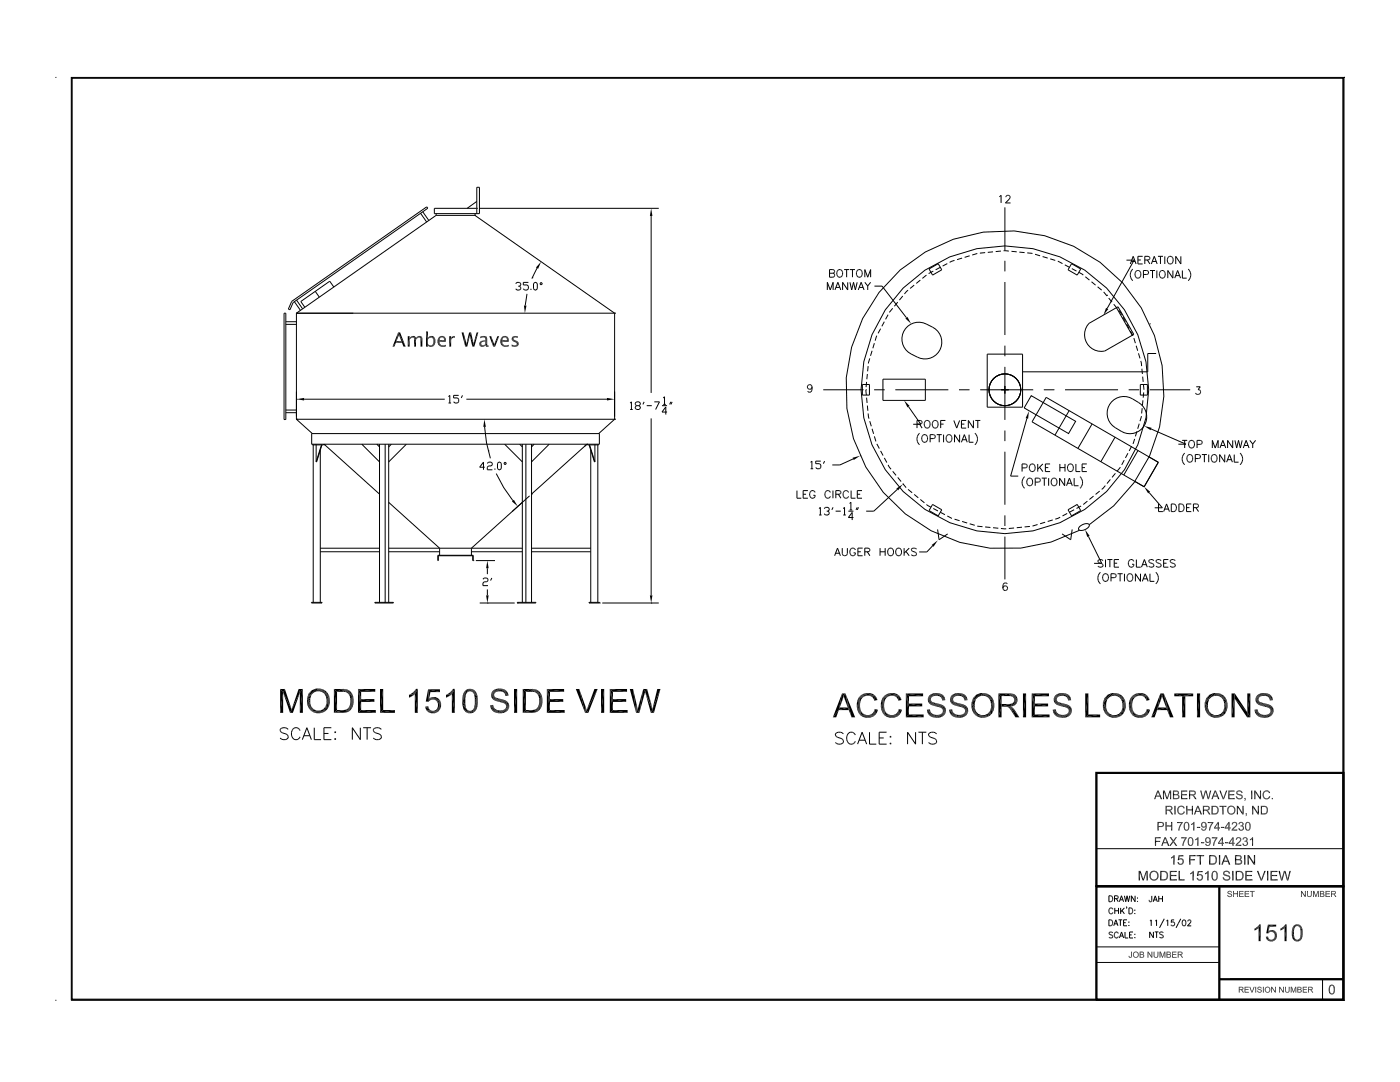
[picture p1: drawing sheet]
<svg xmlns="http://www.w3.org/2000/svg" width="279mm" height="216mm" viewBox="0 0 279 216" stroke-linecap="round" stroke-linejoin="round" font-family="sans-serif">
<g fill="none" stroke="#000" stroke-width=".2">
<path d="M11.1 15.4h.1M14.2 15.4h254v184.2h-254zM14.4 15.6h253.7v183.9h-253.7zM14.4 15.6h253.6v183.8h-253.6zM268.2 15.4h.1M199.4 39.3l.4-.3v1.5M200.7 39.3l.3-.3 .5 .1 .1 .2-.2 .5-.7 .7h1M59.2 59.9l1.2 1.7M62.9 58.1l.8 1.2M66.6 57.3l-.8-1.2-5.8 4.1 .8 1.1M83.9 42.6l1.2 1.7M84.4 42.3l1.2 1.7"/>
<path d="M87 42.6v.4M94.8 43h.1M94.8 43l27.9 19.5M94.8 43h-7.8l-27.8 19.5M94.8 42.6v.4M95.2 41.6h.1M95.2 41.6h-8.5v1h9v-5.2h-.5v5.2M95.2 40.2l-2 1.4M95.7 41.6h35.8M102.9 56.6l.3-.3h.5l.2 .3v.3l-.2 .2M103.4 57.1h.3M103.7 57.1l.2 .3v.2l-.2 .3h-.5l-.3-.3"/>
<path d="M105.2 58.6l-.4 2.4M105.5 56.3h-1.1v.6h.8l.3 .2v.5l-.3 .3h-.5l-.3-.3M106 57.6v.3M106.2 55.4h.1M106.7 56.3h.3l.2 .3v1l-.2 .3h-.3l-.2-.3v-1zM107.2 53.5l-1.1 2.1M107.7 56.6l.3-.3 .2 .3-.2 .3zM130 43.1v35.3M165.1 57.9v-1.6l.6 1.6 .6-1.6v1.6M165.6 53.8h.6l.3 .1 .1 .3-.4 .3a.4 .4 0 0 1 .4 .4 .4 .4 0 0 1-.4 .4h-.6zM165.6 54.5h.6M166.6 57.9l.6-1.6 .6 1.6"/>
<path d="M166.8 57.4h.8M167.2 54a.56 .56 0 0 1 .6-.2 .56 .56 0 0 1 .4 .6v.3a.58 .58 0 0 1-.6 .6 .58 .58 0 0 1-.6-.6zM168.5 53.8h1M169 53.8v1.5M169.2 56.3v1.6l-1-1.6v1.6M169.6 53.8h1M169.6 56.3l.4 1.6 .3-1.6 .4 1.6 .4-1.6M170.1 53.8v1.5M171.2 53.9a.76 .76 0 0 1 .9 .5 .76 .76 0 0 1-.5 .9 .8 .8 0 0 1-.7-.5 .8 .8 0 0 1 .3-.9zM171.3 57.9l.6-1.6 .5 1.6M171.5 57.4h.7M172.6 55.3v-1.5l.6 1.5 .6-1.5v1.5"/>
<path d="M172.6 56.3l.6 .8M173.2 57.1v.8M173.8 56.3l-.6 .8M174.5 57.1h1.5l4.9 6.3M180.2 59.1l-.7 .8M181.2 57.9l-.7 .8M182.4 56.9l-.8 .7M183.7 55.9l-.8 .7M184.9 54.9l-.8 .7M185.4 53.7l1.8-1.1 .7 1.2-1.8 1.1zM186.3 54.1l-1 .5M187.7 53.3l-1 .5"/>
<path d="M189.1 52.6l-1 .5M190.5 52l-1 .3M192 51.5l-1 .3M193.5 51l-1 .3M195 50.6l-1 .3M196.6 50.4l-1 .1M198.2 50.3l-1.1 .1M199.8 50.1l-1.1 .1M200.3 50l1 .1M200.5 41.4v8.5M200.5 52v2.2M200.5 56.3v10.6"/>
<path d="M201.9 50.1l1 .2M203.4 50.3l1.1 .1M205 50.5l1.1 .1M206.6 50.7l1 .3M208.1 51.2l1 .3M209.6 51.7l1 .3M211.1 52.1l.9 .5M212.5 52.8l.9 .5M213.9 52.6l1.8 1.1-.7 1.2-1.9-1.1zM213.9 53.6l.9 .5M215.3 54.3l.9 .6M216.6 55.2l.8 .7"/>
<path d="M217.8 56.2l.8 .7M219.1 57.2l.8 .7M220.3 58.3l.6 .8M220.9 58.9h.1M221.3 59.5l.6 .8M224.8 51.9h1.5l-5.3 9.6M225.6 52.7l.6-1.6 .5 1.6M225.8 52.2h.7M226.1 53.7a1.57 1.57 0 0 0 0 2.3M226.8 54.1a.76 .76 0 0 1 .9 .5 .76 .76 0 0 1-.5 .9 .8 .8 0 0 1-.7-.6 .8 .8 0 0 1 .3-.8zM227.1 51.9h.6M228 51.1h-.9v1.6h.9"/>
<path d="M228.2 54.8h.6a.4 .4 0 0 0 .4-.4 .4 .4 0 0 0-.4-.4h-.6v1.5M228.5 51.9l.8-.1 .2-.4-.4-.3h-.6v1.6M229 51.9l.5 .8M229.5 54h1M229.8 52.7l.6-1.6 .5 1.6M230 52.2h.7M230 54v1.5M230.9 54v1.5M231.1 51.1h1M231.5 54.2a.56 .56 0 0 1 .7-.2 .56 .56 0 0 1 .3 .6v.3a.58 .58 0 0 1-.5 .6 .58 .58 0 0 1-.6-.6zM231.6 51.1v1.6M232.5 51.1v1.6"/>
<path d="M233.3 51.2a.76 .76 0 0 1 .9 .5 .76 .76 0 0 1-.5 1 .8 .8 0 0 1-.8-.6 .8 .8 0 0 1 .4-.9zM234.1 54v1.5l-1-1.5v1.5M234.4 55.5l.6-1.5 .6 1.5M234.7 55h.7M235.7 51.1v1.6l-1.1-1.6v1.6M236 54v1.5h.8M237.1 53.7a1.54 1.54 0 0 1 0 2.3M56.7 62.5h.3v21.2h-.3zM57 64.2h2.2M57 64.7h2.2M58.2 60.1l27-18.8 .2 .3-26.9 18.8-.6 1.4-.4-.1zM58.8 60.2l1.2 1.7"/>
<path d="M59.2 79.7h.1M59.2 62.5h.1M59.2 62.5v21.2M59.2 62.5h63.5M60.7 79.7h28M89.5 79.1l.3-.2v1.5M91.5 78.9h-1v.5h.8l.2 .3v.5l-.2 .2h-.5l-.3-.2M92.3 78.9l-.2 .5M93.1 79.7h28M122.7 62.5h.1M122.7 62.5v21.2M132.4 79.4l.2-.2v1.5"/>
<path d="M162.1 77.2a.72 .72 0 0 1-.6 1.1l-.3-.2M164.3 77.8h8M172.1 76.7h1.4v2.1h-1.4zM172.8 77.8h.1M172.8 77.8l.1 1M172.9 76.2l-.1 1.1M172.9 79.4l.1 1M173.1 74.6l-.1 1.1M173.3 73.1l-.1 1M173.6 71.5l-.3 1M174 70l-.3 1M174.5 77.8h2.1"/>
<path d="M174.5 68.5l-.3 1M175 67l-.3 1M175.7 65.6l-.5 .9M176.2 75.7h8.5v4.2h-8.5zM176.5 64.2l-.5 .9M177.2 62.8l-.5 .9M178.2 61.5l-.7 .8M178.7 77.8h10.6M179.2 60.3l-.7 .8M181.2 65.1a3.4 3.4 0 0 1 3.7-.4 4.4 4.4 0 0 1 2.9 2.5 3.4 3.4 0 0 1-1 3.6 3.4 3.4 0 0 1-3.7 .5 4.4 4.4 0 0 1-2.9-2.6 3.4 3.4 0 0 1 1-3.6zM191.4 77.8h2.1M195.6 77.8h10.6"/>
<path d="M197 70.7h7.1v10.5h-7.1zM200.5 69v2.1M200.5 73.2v10.6M205.8 79l8.9 5.1-1.4 2.4-8.9-5.1zM208.3 77.8h2.1M212.6 77.8h10.5M217.3 64.5l5.8-3.3 3.2 5.5-5.8 3.3a3.3 3.3 0 0 1-3.6-1.6 3.3 3.3 0 0 1 .4-3.9zM222.3 60.7l.6 .8M222.8 61.4l3.2 5.5M223.3 61.9l.6 .9M224.1 63.3l.5 .9M224.9 64.7l.5 .9"/>
<path d="M225.3 77.8h2.1M225.6 66l.5 1M226.3 67.5l.3 1M226.7 69l.4 1M227.2 70.5l.3 1M227.6 76.7h1.4v2.1h-1.4zM227.7 72l.1 1.1M227.9 73.6l.1 1M228 75.2l.1 1M228.1 79.9l-.1 1M228.2 76.7l.1 1.1M228.3 78.3l-.2 1.1"/>
<path d="M229.4 64.6h.1M229.5 77.8h8M230.7 70.5h-1.6v3.7h-25M238.7 77.2h.8l-.4 .6a.51 .51 0 0 1 .4 .8 .51 .51 0 0 1-.9-.2M57 81.8h2.2M57 82.3h2.2M59.2 83.7h.1M59.2 83.7h63.5M59.2 83.7l3.1 2.8M62.2 86.5h57.4v2.1h-57.4zM62.3 88.6v.2h2.3v-.2M62.5 88.8v31.4"/>
<path d="M63.1 88.8v3.4M63.9 89.8v30.4M64.2 88.8l-1.1 3.4M64.3 88.8l-1.2 3.4M64.7 88.6l11 10M72.2 88.6l3.5 3.6M75.2 88.6l.5 .6M75.7 88.6v31.6M76.9 88.6v31.6M77.6 88.6v31.6M78.1 88.6l-.5 .6M81.1 88.6l-3.5 3.6"/>
<path d="M89.5 80.4h.5M96.7 85.2l.4 3.2 .8 3.1M96.7 93.2h-1l.8-1v1.5M97.3 92.5l.2-.3h.5l.3 .3v.2l-.3 .3h-.5l-.2 .2v.5h1M97.4 89.9h.1M98.8 93.5v.2M99 94.5l1.5 2.8 1.9 2.6M99.5 92.2h.3l.2 .3v1l-.2 .2h-.3l-.2-.2v-1zM100.6 92.5l.2-.3 .3 .3-.3 .2zM100.7 88.6l3.5 3.6M103.7 88.6l.5 .6M104.2 88.6v31.6"/>
<path d="M104.9 88.6v31.6M105.7 98.9l-11.6 10.5v1.4M106.1 98.6h.1M106.1 88.6v31.6M106.6 88.6l-.5 .6M109.6 88.6l-3.5 3.6M117.1 88.6h.1M117.1 88.6l-11 10M117.2 88.6v.2h2.3v-.2M117.6 88.8l1.1 3.4M117.7 88.8l1 3.4M117.9 89.8v30.4"/>
<path d="M118.7 88.8v3.4M119.3 88.8v31.4M122.7 83.7h.1M122.7 83.7l-3.2 2.8M125.8 81.7h.5M125.8 80.4l.2-.2v1.5M127 80.9l-.2 .3v.3l.2 .2h.5l.3-.2v-.3l-.3-.3M127 80.9l-.2-.2v-.3l.2-.2h.5l.3 .2v.3l-.3 .2M127 80.9h.5M128.6 80.2l-.3 .5M129.1 80.9h1M130 83.5v35.3"/>
<path d="M130.6 80.2h1l-.8 1.5M132.1 80.9h1M132.4 80.7h.5M133.1 82.2h-1l.8-1v1.5M133.9 80.2l-.3 .5M134.1 80.2l-.2 .5M159.1 97.9v1.5h.8M160.3 98.6h.6M161.2 97.9h-.9v1.5h.9M161.8 93.5h.5M161.8 92.3l.2-.3v1.5M162.7 98.3a.56 .56 0 0 0-.7-.4 .56 .56 0 0 0-.4 .6v.3a.55 .55 0 0 0 .5 .6 .55 .55 0 0 0 .6-.6h-.4"/>
<path d="M163.8 92h-1v.5h.8l.2 .3v.5l-.2 .2h-.6l-.2-.2M164.6 92l-.3 .5M165.7 98.3a.56 .56 0 0 0-.6-.4 .56 .56 0 0 0-.5 .6v.3a.56 .56 0 0 0 .5 .6 .56 .56 0 0 0 .6-.4M166.2 97.9v1.5M166.8 98.6l.9-.1 .1-.3-.3-.3h-.7v1.5M167.3 98.6l.5 .8M169.4 98.3a.56 .56 0 0 0-.7-.4 .56 .56 0 0 0-.4 .6v.3a.56 .56 0 0 0 .4 .6 .56 .56 0 0 0 .7-.4M169.9 97.9v1.5h.8M170.3 91.6l-2.7 1.2h-1.5M171.1 98.6h.6M171.7 90.9h.1M172 97.9h-.9v1.5h.9"/>
<path d="M173.1 80.9l.1 1.1M173.3 82.5l.1 1M173.6 84l.3 1.1M174 85.6l.3 1M174.5 87.1l.3 1M175 88.6l.5 .9M175.7 90l.5 .9M176.5 91.4l.5 .9M177.2 92.8l.6 .8M178.2 94l.6 .9M179.1 97.7l-4.7 4.3h-1.5M179.2 95.3l.6 .8"/>
<path d="M180.2 96.5l.6 .8M180.2 96.6h.1M181.2 97.7l.8 .6M181.3 81.1l2.5 3.6h-1.6M182.4 98.7l.9 .6M183 84.6h.9l.1-.4-.3-.3h-.7v1.5M183.5 84.6l.5 .8M183.5 86.4a1.57 1.57 0 0 0 0 2.4M183.7 99.7l.8 .6M184.2 86.8a.76 .76 0 0 1 1 .5 .76 .76 0 0 1-.5 .9 .8 .8 0 0 1-.8-.5 .8 .8 0 0 1 .3-.9zM184.7 84a.76 .76 0 0 1 1 .5 .76 .76 0 0 1-.5 .9 .8 .8 0 0 1-.8-.5 .8 .8 0 0 1 .3-.9zM185.6 87.5h.7a.4 .4 0 0 0 .4-.4 .4 .4 0 0 0-.4-.4h-.7v1.5"/>
<path d="M186.3 84a.76 .76 0 0 1 1 .5 .76 .76 0 0 1-.5 .9 .8 .8 0 0 1-.8-.5 .8 .8 0 0 1 .3-.9zM186.9 86.7h1M187.4 86.7v1.5M187.7 84.6h.6M188.3 86.7v1.5M188.7 83.9h-1v1.5M189.1 86.8a.76 .76 0 0 1 .9 .5 .76 .76 0 0 1-.5 .9 .8 .8 0 0 1-.7-.5 .8 .8 0 0 1 .3-.9zM190.4 83.9l.5 1.5 .6-1.5M191.5 86.7v1.5l-1-1.5v1.5M191.9 84.6h.6M191.9 88.2l.6-1.5 .5 1.5M192.1 87.7h.7"/>
<path d="M192.8 83.9h-.9v1.5h.9M193.4 86.7v1.5h.9M194.3 83.9v1.5l-1.1-1.5v1.5M194.6 86.4a1.54 1.54 0 0 1 0 2.4M194.6 83.9h1M195.1 83.9v1.5M200.5 85.9v2.1M200.5 90.1v10.6M204 93.4h.6a.4 .4 0 0 0 .4-.4 .4 .4 0 0 0-.4-.4h-.6v1.5M204.5 95.1a1.57 1.57 0 0 0 0 2.3M204.9 83.5l-3.2 11.5h1.5M205.2 95.5a.76 .76 0 0 1 .9 .5 .76 .76 0 0 1-.4 .9 .8 .8 0 0 1-.8-.5 .8 .8 0 0 1 .3-.9z"/>
<path d="M205.6 92.8a.56 .56 0 0 1 .6-.2 .56 .56 0 0 1 .4 .6v.3a.58 .58 0 0 1-.6 .6 .58 .58 0 0 1-.6-.6zM206.6 96.2h.7a.4 .4 0 0 0 .3-.4 .4 .4 0 0 0-.3-.4h-.7v1.5M207.1 92.6v1.5M207.5 93.2l.6 .9M207.9 95.4h1M208.1 92.6l-1 1M208.4 95.4v1.5M208.6 93.3h.6M209.3 95.4v1.5M209.6 92.6h-1v1.5h1M210.1 95.5a.76 .76 0 0 1 .9 .5 .76 .76 0 0 1-.5 .9 .8 .8 0 0 1-.7-.5 .8 .8 0 0 1 .3-.9zM211.5 93.3h1"/>
<path d="M211.5 92.6v1.5M212.5 95.4v1.5l-1-1.5v1.5M212.5 92.6v1.5M212.8 96.9l.6-1.5 .6 1.5M213.1 96.4h.7M213.3 92.6a.76 .76 0 0 1 1 .6 .76 .76 0 0 1-.5 .9 .8 .8 0 0 1-.8-.6 .8 .8 0 0 1 .3-.9zM213.4 81.9l-2.9 4.9M214.4 95.4v1.5h.8M214.7 92.6v1.5h.9M215.5 95.1a1.54 1.54 0 0 1 0 2.3M216 93.3h.5M216.9 92.6h-.9v1.5h.9"/>
<path d="M217 100l-.8 .7M218 84.6l-2.9 4.9M218.2 99l-.8 .7M219.5 98l-.9 .7M220.6 96.9l-.7 .8M221.6 95.7l-.7 .8M221.8 80.2a3.4 3.4 0 0 1 4.2-.6 4 4 0 0 1 2.8 3.3 3.4 3.4 0 0 1-1.5 3.1 3.4 3.4 0 0 1-3.5 .1 4.4 4.4 0 0 1-2.8-2.8 3.4 3.4 0 0 1 .8-3.1zM222.5 87.2l-2.8 4.9M222.6 94.4l-.7 .9M223.6 93.2l-.7 .8M224.4 91.8l-.5 1M225.1 90.4l-.5 1"/>
<path d="M225.8 89l-.4 1M226.4 87.6l-.3 1M226.5 96.1l1.8 1M226.9 86.1l-.3 1M227.1 89.9l-2.8 4.9M227.4 84.5l-.3 1.1M227.8 83l-.3 1M227.9 81.5l-.1 1M229.3 91.2l1.9 1M229.3 98.3l2.7 3h-1.6M229.7 85.6l7 3h-1.5M231.2 92.2l-22.4-12.9-2.8 4.9 22.3 12.9"/>
<path d="M231.2 92.2l-2.9 4.9M235.9 87.9h1M236.4 87.9v1.5M236.4 90.4a1.57 1.57 0 0 0 0 2.3M237.2 90.8a.76 .76 0 0 1 .9 .5 .76 .76 0 0 1-.5 .9 .8 .8 0 0 1-.7-.5 .8 .8 0 0 1 .3-.9zM237.5 87.9a.76 .76 0 0 1 .9 .6 .76 .76 0 0 1-.4 .9 .8 .8 0 0 1-.8-.6 .8 .8 0 0 1 .3-.9zM238.5 91.5h.7a.4 .4 0 0 0 .4-.4 .4 .4 0 0 0-.4-.4h-.7v1.5M238.9 88.7h.7a.4 .4 0 0 0 .3-.4 .4 .4 0 0 0-.3-.4h-.7v1.5M239.9 90.7h1M240.4 90.7v1.5M241.2 90.7v1.5M241.9 89.4v-1.5l.6 1.5 .6-1.5v1.5"/>
<path d="M242 90.8a.76 .76 0 0 1 .9 .5 .76 .76 0 0 1-.4 .9 .8 .8 0 0 1-.8-.5 .8 .8 0 0 1 .3-.9zM243.5 89.4l.5-1.5 .6 1.5M243.7 88.9h.7M244.4 90.7v1.5l-1-1.5v1.5M244.8 92.2l.6-1.5 .6 1.5M245 91.7h.7M246 87.9v1.5l-1-1.5v1.5M246.3 90.7v1.5h.9M246.5 87.9l.3 1.5 .4-1.5 .3 1.5 .4-1.5M247.5 90.4a1.54 1.54 0 0 1 0 2.3M248.1 89.4l.6-1.5 .6 1.5M248.3 88.9h.8"/>
<path d="M249.4 87.9l.6 .7M250 88.6v.8M250.6 87.9l-.6 .7M63.9 110.1h11.8M63.9 109.4h11.8M77.6 100.2l10.1 9.2v1.4M77.6 110.1h10.1M77.6 109.4h26.6M87.4 110.8h7v1.1l-.1-1h-6.8l-.1 1zM94.1 110.1h10.1M94.4 111.9h.1M95 111.9h3.8"/>
<path d="M96.4 115.6l.2-.3h.5l.3 .3v.2l-.3 .3h-.5l-.2 .2v.6h1M97.3 113.4v1.2M97.3 117.6v1.2M98.2 115.3l-.3 .5M106.1 110.1h11.8M106.1 109.4h11.8M163.5 102.8h.5M163.5 101.5l.2-.3v1.6M164.5 101.5l.2-.3h.5l.3 .3v.2l-.3 .3M165 102h.2M165.2 102l.3 .3v.2l-.3 .3h-.5l-.2-.3M166.3 101.2l-.3 .5"/>
<path d="M166.6 110.9l.5-1.5 .6 1.5M166.8 102h1M166.8 110.4h.7M168.1 109.4v1.1a.52 .52 0 0 0 .5 .4 .52 .52 0 0 0 .5-.4v-1.1M168.3 102.8h.5M168.3 101.5l.2-.3v1.6M169.3 102h1M169.6 101.7h.5M169.6 100.5l.2-.3v1.5M170.3 103.3h-1l.8-1v1.5M170.7 109.7a.56 .56 0 0 0-.6-.3 .56 .56 0 0 0-.5 .5v.4a.55 .55 0 0 0 .6 .6 .55 .55 0 0 0 .5-.6h-.4M171.1 101.2l-.3 .5"/>
<path d="M171.2 110.1h.6M171.3 101.2l-.2 .5M172.2 109.4h-1v1.5h1M172.6 110.1l.9-.1 .1-.3-.4-.3h-.6v1.5M173.1 110.1l.5 .8M175.6 110.1h1.1M175.6 109.4v1.5M176.7 109.4v1.5M177.4 109.4a.76 .76 0 0 1 1 .6 .76 .76 0 0 1-.5 .9 .8 .8 0 0 1-.8-.6 .8 .8 0 0 1 .3-.9zM179 109.4a.76 .76 0 0 1 1 .6 .76 .76 0 0 1-.5 .9 .8 .8 0 0 1-.8-.6 .8 .8 0 0 1 .3-.9zM180.4 109.4v1.5M180.8 110l.7 .9"/>
<path d="M181.5 109.4l-1.1 1M182.9 109.6a.58 .58 0 0 0-.6-.3 .58 .58 0 0 0-.4 .4l.1 .2 .7 .3 .2 .5a.68 .68 0 0 1-1 0M184.9 100.7l.9 .5M186.1 108.9l-1.1 1.2h-1.5M186.1 100.7l1.8 1-.7 1.2-1.8-1zM186.3 101.5l.9 .5M187.1 105.6l.3 2.1 1.7-1.2M187.7 102.2l.9 .5M189.1 103l.9 .4M190.5 103.6l1 .3M192 104.1l1 .3M193.5 104.5l1 .3"/>
<path d="M195 105l1.1 .1M196.6 105.1l1.1 .1M198.2 105.3l1 .1M199.8 105.5h1M200.5 102.8v2.2M200.5 107.1v8.5M201 116.5l-.1-.1a.48 .48 0 0 0-.7 .2l-.1 .7M202.4 105.4l-1.1 .1M204 105.2l-1.1 .1M205.5 105l-1 .1M207.1 104.7l-1 .3M208.6 104.2l-1 .3"/>
<path d="M210.1 103.7l-1 .4M211.6 103.2l-1 .4M213 102.5l-1 .5M213.1 101.7l1.9-1 .7 1.2-1.8 1zM214 105.6l-.3 2.1-1.7-1.2M214.4 101.7l-1 .5M215.4 105.1a1.55 1.55 0 0 1 2-.4 1.5 1.5 0 0 1-2.1 .9zM215.8 101l-1 .5M217.2 107l2.7 5.4h-1.6M217.4 104.7a31.8 31.8 0 0 0-1.3-54.6 31.8 31.8 0 0 0-47.3 27.3 31.8 31.8 0 0 0 46.7 28.4M219.6 114.2a1.57 1.57 0 0 0 0 2.3M220.1 111.9a.58 .58 0 0 0-.5-.3 .58 .58 0 0 0-.5 .4l.2 .2 .7 .3 .1 .5a.68 .68 0 0 1-1 0"/>
<path d="M220.2 114.7a.56 .56 0 0 1 .6-.2 .56 .56 0 0 1 .4 .6v.3a.58 .58 0 0 1-.6 .6 .58 .58 0 0 1-.5-.6zM220.6 111.7v1.5M221 111.7h1M221.5 111.7v1.5M221.7 115.3h.7a.4 .4 0 0 0 .4-.4 .4 .4 0 0 0-.4-.4h-.7v1.5M222.4 112.4h.5M223 114.5h1M223.3 111.7h-.9v1.5h.9M223.5 114.5v1.5M224.4 114.5v1.5M225.1 114.7a.56 .56 0 0 1 .6-.2 .56 .56 0 0 1 .4 .6v.3a.58 .58 0 0 1-.6 .6 .58 .58 0 0 1-.6-.6zM226.3 112a.56 .56 0 0 0-.7-.4 .56 .56 0 0 0-.4 .6v.4a.55 .55 0 0 0 .5 .6 .55 .55 0 0 0 .6-.6h-.4"/>
<path d="M226.8 111.7v1.5h.9M227.6 114.5v1.5l-1-1.5v1.5M227.8 113.2l.6-1.5 .6 1.5M228 116l.6-1.5 .5 1.5M228 112.7h.8M228.2 115.5h.7M229.5 114.5v1.5h.9M230.3 111.9a.58 .58 0 0 0-.6-.3 .58 .58 0 0 0-.4 .4l.1 .2 .7 .3 .2 .5a.68 .68 0 0 1-1 0M230.7 114.2a1.54 1.54 0 0 1 0 2.3M231.2 100.6v1.5h.9M231.7 111.9a.58 .58 0 0 0-.5-.3 .58 .58 0 0 0-.5 .4l.2 .2 .7 .3 .1 .5a.68 .68 0 0 1-1 0M232.2 112.4h.6"/>
<path d="M232.2 102.1l.6-1.5 .6 1.5M232.4 101.6h.8M233.2 111.7h-1v1.5h1M233.8 100.6h.5a.81 .81 0 0 1 .5 .7 .81 .81 0 0 1-.5 .8h-.5zM234.5 111.9a.58 .58 0 0 0-.5-.3 .58 .58 0 0 0-.5 .4l.2 .2 .7 .3 .1 .5a.68 .68 0 0 1-1 0M235.3 100.6h.5a.81 .81 0 0 1 .5 .7 .81 .81 0 0 1-.5 .8h-.5zM236.8 101.3h.6M237.7 100.6h-.9v1.5h.9M238.2 101.3l.8-.1 .2-.3-.4-.3h-.6v1.5M238.7 101.3l.5 .8M62.2 120.2h2.1v.1h-2.1zM65.6 138.9v2.3"/>
<path d="M65.7 138.9v2M70.4 138.9v2.1M74.8 120.2h3.7v.1h-3.7zM87.7 139.7v2M95.2 139v2.5M95.2 139v2.2M95.3 139v2M95.7 120.3h7M97.3 120.3h.1M103.2 120.3h.1M103.2 120.2h3.7v.1h-3.7zM108.1 138.9v2.1"/>
<path d="M117.5 120.2h2.2v.1h-2.2zM119.7 120.3h.1M120.2 120.3h11.3M130 120.3h.1M198.2 139.8v2.3M198.4 139.8v2M224.4 139.8v2.3M224.6 139.8v2M244.8 139.8v2.3M244.9 139.8v2M57.5 145.5a1.07 1.07 0 0 0-1.6 0l.2 .6 1 .3a.59 .59 0 0 1 .4 .5 .59 .59 0 0 1-.2 .6 1.09 1.09 0 0 1-1.4-.2M59.9 145.8a.88 .88 0 0 0-1-.6 .88 .88 0 0 0-.7 .9 1.04 1.04 0 0 0 .2 1.1 1.04 1.04 0 0 0 1.1 .3l.4-.5"/>
<path d="M60.3 147.6l.9-2.4 .9 2.4M60.7 146.8h1.1M62.3 142.1h2.4M62.7 145.2v2.4h1.4M64.6 146.4h1M66.1 145.2h-1.5v2.4h1.5M66.8 147.5l.1-.1 .1 .1-.1 .1zM66.9 146l.1 .1-.1 .1-.1-.1zM71.9 145.2v2.4l-1.6-2.4v2.4M72.5 145.2h1.6M73.3 145.2v2.4M76.1 145.5a1.07 1.07 0 0 0-1.6 0l.2 .6 .9 .3a.59 .59 0 0 1 .5 .5 .59 .59 0 0 1-.2 .6 1.09 1.09 0 0 1-1.4-.2"/>
<path d="M85.3 142h2.1M168.3 146.4a1.07 1.07 0 0 0-1.6 0l.3 .6 .9 .3a.59 .59 0 0 1 .4 .5 .59 .59 0 0 1-.2 .6 1.09 1.09 0 0 1-1.4-.2M170.7 146.7a.88 .88 0 0 0-1-.6 .88 .88 0 0 0-.7 .9 1.04 1.04 0 0 0 .2 1.1 1.04 1.04 0 0 0 1.1 .3l.4-.5M171.1 148.5l1-2.4 .9 2.4M171.5 147.7h1.1M171.7 142.7h2.8M171.7 142.8h2.8M173.5 146.1v2.4h1.4M175.5 147.2h.9M176.5 142.7h2.8M176.5 142.8h2.8M176.9 146.1h-1.4v2.4h1.4"/>
<path d="M177.6 148.4l.1-.2 .1 .2-.1 .1zM177.7 146.9l.1 .1-.1 .1-.1-.1zM182.7 146.1v2.4l-1.6-2.4v2.4M183.3 146.1h1.6M184.1 146.1v2.4M186.9 146.4a1.07 1.07 0 0 0-1.6 0l.3 .6 .9 .3a.59 .59 0 0 1 .4 .5 .59 .59 0 0 1-.2 .6 1.09 1.09 0 0 1-1.4-.2M195 143h2.3M218.7 154.1h49.5v22.9h-49.5zM218.8 154.2h49.4v22.7h-49.4zM218.8 154.3h49.3v22.5h-49.3zM218.9 154.3h49.1v22.4h-49.1zM221.2 143h2.3"/>
<path d="M226 142.7h2.8M226 142.8h2.8M241.5 143h2.4M218.7 176.7h49.5v22.9h-49.5zM218.8 176.8h49.4v22.7h-49.4zM218.8 176.9h49.3v22.5h-49.3zM218.9 177h49.1v22.4h-49.1zM218.9 169.3h49.1M221.3 178.7a.62 .62 0 0 1 .8 .6 .62 .62 0 0 1-.8 .6zM222.4 179.3h.7v-.4l-.7-.2v1.2M222.8 179.3l.4 .6M223.4 179.9l.4-1.2 .4 1.2"/>
<path d="M223.5 179.5h.6M224.4 178.7l.3 1.2 .2-1.2 .3 1.2 .3-1.2M226.5 178.7v1.2l-.7-1.2v1.2M227 179.8v.1zM227 179.1v.2zM229.9 178.8l-.1 1-.4 .1-.1-.3M230.1 180l.5-1.2 .4 1.2M230.3 179.6h.5M231.3 179.3h.7M231.3 178.8v1.2M232 178.8v1.2M243.2 177v22.4"/>
<path d="M243.3 177v22.4M243.4 177v22.4M243.5 177v22.4M11.1 199.6h.1M218.9 188.9h24.3M218.9 192h24.3M221.3 183.5a.62 .62 0 0 1 .8 .6 .62 .62 0 0 1-.8 .6zM222.1 186.1l-.3-.1-.5 .1 .1 .3 .7 .4v.2l-.3 .2-.5-.2M222.1 181.4a.41 .41 0 0 0-.5-.2 .41 .41 0 0 0-.3 .4v.3a.41 .41 0 0 0 .3 .5 .41 .41 0 0 0 .5-.3M222.3 184.7l.4-1.2 .4 1.2M222.4 184.3h.6M222.5 181.7h.7"/>
<path d="M222.5 181.2v1.2M223.2 186.3a.41 .41 0 0 0-.5-.3 .41 .41 0 0 0-.3 .4v.3a.41 .41 0 0 0 .3 .5 .41 .41 0 0 0 .5-.3M223.2 181.2v1.2M223.2 183.5h.8M223.4 187.2l.4-1.2 .5 1.2M223.6 186.8h.5M223.6 183.5v1.2M223.7 181.2v1.2M223.9 181.7l.5 .7M224.2 184.1h.5M224.4 181.2l-.7 .8M224.5 186v1.2h.7"/>
<path d="M224.8 180.9v.1zM224.9 181l-.1 .3M224.9 183.5h-.7v1.2h.7M225.3 184.6v.1zM225.3 183.9v.2zM225.3 181.2a.62 .62 0 0 1 .8 .6 .62 .62 0 0 1-.8 .6zM225.4 186.5h.5M226.1 186h-.7v1.2h.7M226.5 182.2v.2zM226.5 181.6v.1zM226.5 187v.2zM226.5 186.4v.1z"/>
<path d="M229.5 183.8l.3-.2v1.1M230.2 185.9v1.2l-.8-1.2v1.2M230.5 185.9h.7M230.6 183.8l.2-.2v1.1M230.8 185.9v1.2M232.2 186.1l-.3-.2-.5 .2 .1 .3 .7 .4v.2l-.3 .1-.5-.1M232.4 183.3l-1 1.8M232.8 183.8l.3-.2v1.1M234.3 183.6h-.5l-.1 .5a.4 .4 0 0 1 .6 0 .4 .4 0 0 1 0 .6 .4 .4 0 0 1-.6-.2M235.7 183.3l-1 1.8M236.1 183.6h.1a.63 .63 0 0 1 .5 .6 .63 .63 0 0 1-.5 .5l-.2-.2-.1-.3zM237 183.8l.3-.2h.3l.1 .2-.2 .4-.5 .5h.7"/>
<path d="M243.5 195.3h24.5M243.5 195.4h24.5M243.5 195.5h24.5M263.9 195.5v3.9M268.2 199.6h.1"/>
<circle cx="161.6" cy="77.2" r=".47"/>
<circle cx="200.5" cy="77.8" r="3.2"/>
<circle cx="200.5" cy="77.8" r="28.7"/>
<circle cx="200.6" cy="117.4" r=".47"/>
</g>
<g fill="#000">
<path d="M108 52.2l-.6 1.4-.4-.2zM130 41.6l.2 1.5h-.5zM59.2 79.7l1.5-.3v.5zM79.1 68.1h1l-1.1 .3zM79.5 66.3l-.5 2.1-.7 .8zM79 68.4l-.3 .8h-.4zM79.5 66.3l.6 1.8zM79.5 66.3l.7 2.1zM79.5 66.3l1 2.9zM79.5 66.3l1.5 2.9h-.5zM79.5 66.3h.4l1.1 2.9zM79.5 66.3l.1 .6-.5 1.2z"/>
<path d="M79 68.4l1.1-.3 .1 .3zM81.9 67.3l-.5 1.9zM81.8 67.8v1.4h-.4zM81.9 67.3l.8-.3 .2 .3zM81.9 67.3l.8-.3zM81.9 67.3l.6-.3zM81.9 67.3v.3l-.1 .2zM81.9 67.3h1zM81.9 67.3l.3 .1-.3 .2zM82.2 67.4l.7-.1zM82.4 67.4l.5-.1zM82.5 67.4l.4-.1 .1 .2z"/>
<path d="M82.5 67.4l.7 .2zM83 67.5l.5-.1-.3 .2zM83 67.5l1.1-.4zM82.5 67.4l.5 .4zM82.6 67.5l.4 .3-.4-.1zM82.6 67.7l.4 .1-.4 1.4zM83 67.8v1.4h-.4zM83 67.5l.9-.5 .2 .1zM83 67.5l.9-.5zM83 67.5l.5-.5h.2zM83.2 67.3l.3-.3-.5 .5zM82.5 67.4l.7 .2-.2 .2z"/>
<path d="M83.5 67.4l.6-.2zM83.6 67.4l.5-.2zM83.8 67.4l.3-.2-.2 .3zM84.1 67.2l-.2 .5zM84.1 67.2l-.2 2v-1.5zM84.1 67.2l.2 2h-.4zM84.1 67.2l.2 .5v1.5zM84.1 67.2l.2 .5zM84.1 67.2l.2 .3zM85 66.1l.4 1.6zM85 66.1h.4v1.4zM85.4 68.9l.1-.1 .3 .1z"/>
<path d="M85.4 68.7l.1 .1-.1 .1zM85.4 67.5h.1l-.1 .2zM85 69.2l.4-.3v.3zM85.4 67.5l.9-.5 .3 .2zM85.4 67.5l.9-.5zM85.4 67.5l.5-.5h.2zM85.5 67.3l.4-.3-.5 .5zM85.4 67.5l1.2-.3zM85.4 67.5l.5-.1zM85.9 67.4l.7-.2zM86 67.4l.6-.2zM86.6 67.2l-.1 1.8z"/>
<path d="M86.3 67.4l.3-.2-.1 .5zM86.5 67.7v1.3zM86.5 68.1v.9zM86.5 68.3v.7zM86.4 68.6l.1 .4zM86.4 68.7l.1 .3-.2-.2zM86.1 68.9l.2-.1 .2 .2zM86 68.9l.5 .1zM85.8 68.9l.7 .1zM85.4 68.9l1.1 .1zM85.4 68.9l1.1 .1-1 .1zM85.5 69.1l1-.1-.7 .2z"/>
<path d="M85.8 69.2l.7-.2zM86 69.2l.5-.2zM86.6 67.2v1.7l-.1 .1zM86.6 67.2l.2 1.5-.2 .2zM86.6 67.2l.3 1.1-.1 .4zM86.6 67.2l.3 1.1zM86.6 67.2l.3 .9zM86.6 67.2l.3 .6zM86.6 67.2l.2 .3zM87.3 67.9l.4 .3v.4zM87.3 67.9h.4v.3zM87.3 67.9l.4-.3v.3z"/>
<path d="M87.3 67.9l.7-.6zM87.3 67.9l.9-.9zM88 67h.2l-.9 .9zM87.7 67.2l.3-.2-.7 .9zM87.7 67.2l-.4 .7zM87.6 67.3l-.3 .6zM87.7 67.9h.9l-.9 .3zM87.3 67.9l.8 1.3zM87.7 68.6l.4 .3v.3zM88.1 68.9h.3l-.3 .3zM87.3 67.9l.8 1.3-.8-1.1zM87.3 68.1l.8 1.1-.8-.8z"/>
<path d="M87.3 68.4l.8 .8-.6-.4zM87.5 68.8l.6 .4zM87.6 68.9l.5 .3zM88.2 67v.3h-.2zM88.2 67l.2 .3h-.2zM88.2 67h.2v.3zM88.4 67l.6 1.2zM88.4 67l.6 .8v.3zM88.4 67l.5 .4 .1 .4zM88.4 67l.5 .4zM88.4 67l.4 .3zM88.1 69.2l.4-.3z"/>
<path d="M88.1 69.2l.7-.3zM87.7 68.2l.9-.3 .4 .3zM88.6 67.6l.4 .6-.4-.3zM88.4 67l.2 .6zM88.1 69.2l.7-.3-.4 .3zM88.4 69.2l.4-.3zM88.8 68.9v.2l-.3 .1zM88.8 68.9l.2 .2h-.2zM88.8 68.9l.2-.1v.3zM90.1 67.3l-.4 1.9zM90 67.8v1.4h-.3zM90.1 67.3l-.1 .5z"/>
<path d="M90.1 67.3l.7-.2-.6 .5zM90.1 67.3l.7-.2zM90.1 67.3l.7-.3zM90.1 67.3l.6-.3zM90.2 67.6l.6-.5zM90.5 67.4l.3-.3-.2 .3zM90.8 67.1l-.2 .3zM90.8 67.1l-.1 .3zM90.8 67.1v.3zM92.5 66.3l.6 2.3-.3 .6zM92.1 66.3h.4l.3 2.9zM93.6 66.3h.4l-.9 2.3z"/>
<path d="M94 66.3l.5 2.2-.7-1.5zM94 66.3l-.9 2.3zM93.8 67l-1 2.2zM93.8 67l-.6 2.2h-.4zM93.8 67l.7 1.5-.2 .7zM94.5 68.5l.2 .7h-.4zM95.5 66.3l-.8 2.9-.2-.7zM95.1 66.3h.4l-1 2.2zM96 68.5l-.3 .5zM96.1 68l-.1 .5-.3 .5zM95.9 68.1l.2-.1-.4 1zM95.8 68.2l.1-.1-.2 .9z"/>
<path d="M95.8 68.2l-.1 .8v-.5zM95.7 68.5v.5zM95.7 68.6v.4zM96 67.4l.7-.4 .3 .1zM96 67.4l.7-.4zM96 67.4l.6-.4zM96 67.1l.4-.1-.4 .4zM95.8 67.2l.2-.1v.3zM95.8 67.2l.2 .2-.2 .1zM96 68.6l-.3 .4zM96 68.6l.1 .2-.4 .2zM95.7 69l.4-.2z"/>
<path d="M96.1 68l-.1 .5zM96.1 68l.1 .3h-.1zM96.1 68l.2 .2-.1 .1zM96.1 68l.8-.1-.6 .3zM96.1 68l.8-.1zM96.1 68l.7-.1zM95.7 69l.5-.1zM95.7 69l.6-.1zM95.7 69l.7-.1zM96 67.4l1-.3zM95.7 69l.8-.1zM96.3 67.3l.7-.2z"/>
<path d="M95.7 69l1.2-.1zM96.5 68.9l.2-.1 .2 .1zM96.5 67.3l.5-.2zM96.3 68.2l.6-.3zM96.6 68.2l.3-.3zM96.9 67.9v.3h-.2zM96.9 67.9l.3 .9zM96.9 67.7l.3 1.1zM96.9 67.5l.3 1.3zM97 67.1l.2 1.7-.3-1.3zM96.7 67.3l.3-.2-.1 .4zM96.9 68.2v.7z"/>
<path d="M96.7 68.8l.2-.1v.2zM95.8 69l1.1-.1zM95.9 69.1l1-.2-.8 .3zM96.1 69.2l.8-.3zM96.3 69.2l.6-.3zM96.4 69.2l.5-.3zM96.9 68.2v.9zM97 67.1l.2 1.7zM97 67.1l.2 .6v.9zM97 67.1l.2 .6zM97 67.1l.2 .4zM97 67.1l.1 .2z"/>
<path d="M96.9 68.2l.3 .6-.3 .3zM96.9 69.1l.3-.3 .1 .1zM96.9 69.1l.5-.2zM96.9 69.1l.6-.2zM96.9 69.1l.6-.2-.4 .3zM97.1 69.2l.4-.3zM97.5 68.9l-.3 .3zM97.5 68.9v.3h-.2zM97.5 68.9v.3zM97.5 68.9v.2zM98 67.1l.6 1.6-.2 .5zM97.7 67.1h.3l.4 2.1z"/>
<path d="M98.6 68.7l.2 .5h-.4zM99.6 67.1l-.8 2.1-.2-.5zM99.3 67.1h.3l-1 1.6zM99.9 67.9l.3 .3 .1 .4zM99.9 67.9h.4l-.1 .3zM99.9 67.9l.4-.3v.3zM99.9 67.9l.6-.6zM99.9 67.9l.9-.9zM100.6 67h.2l-.9 .9zM100.2 67.2l.4-.2-.7 .9zM100.2 67.2l-.3 .7zM100.1 67.3l-.2 .6z"/>
<path d="M100.3 67.9h.9l-1 .3zM99.9 67.9l.8 1.3zM100.3 68.6l.3 .3 .1 .3zM100.6 68.9h.4l-.3 .3zM99.9 67.9l.8 1.3-.8-1.1zM99.9 68.1l.8 1.1-.8-.8zM99.9 68.4l.8 .8-.7-.4zM100 68.8l.7 .4zM100.1 68.9l.6 .3zM100.8 67l-.1 .3h-.2zM100.8 67l.2 .3h-.3zM100.8 67h.1l.1 .3z"/>
<path d="M100.9 67l.6 1.2zM100.9 67l.6 .8v.3zM100.9 67l.5 .4 .1 .4zM100.9 67l.5 .4zM100.9 67l.4 .3zM100.7 69.2l.4-.3zM100.7 69.2l.7-.3zM100.2 68.2l1-.3 .3 .3zM101.2 67.6l.3 .6-.3-.3zM100.9 67l.3 .6zM100.7 69.2l.7-.3-.5 .3zM100.9 69.2l.5-.3z"/>
<path d="M101.4 68.9l-.1 .2-.3 .1zM101.4 68.9l.1 .2h-.2zM101.4 68.9l.1-.1v.3zM102.1 69.1l.7-.2zM102.3 68.8l.3 .1-.5 .2zM102.1 68.7l.2 .1-.2 .3zM102.3 67.2l.2 .5zM102.3 67.2l.2 .4zM102.3 67.2l.2 .3zM102.3 67.2l.3 .2zM102.3 67.2l1.1-.1-.8 .3zM102.3 67.2l1.1-.1z"/>
<path d="M102.3 67.2l1-.1zM102.3 67.2l.9-.1zM102.3 67.2l.6-.2zM102.3 67.2l.5-.2zM102.3 67.2l.4-.2zM102.6 67.8l.2 .1-.2 .3zM102.5 67.7l.1 .1v.4zM102.3 67.2l.3 1zM102.2 67.3l.1-.1 .3 1zM102.2 67.3l.4 .9-.5-.7zM102.1 67.5l.5 .7zM102.1 67.6l.5 .6-.5-.4z"/>
<path d="M102.1 67.8l.5 .4zM102.8 67.9l.2 .5-.4-.2zM102.8 67.9l.3 .6zM102.8 67.9l.6 1zM102.8 67.9l.7 .8-.1 .2zM102.8 67.9l.7 .8zM102.8 67.9l.7 .7zM102.8 67.9l.7 .6zM102.8 67.9l.6 .4zM102.8 67.9l.6 .3zM102.8 67.9l.5 .3zM102.8 67.9l.3 .1z"/>
<path d="M103 68.9l.1-.1zM102.6 68.2l.4 .2zM103.1 68.5l.2 .5zM103.1 68.6l.2 .4zM103.1 68.7l.2 .3zM103 68.9l.1-.1 .2 .2zM102.8 68.9l.5 .1zM102.1 69.1l.7-.2 .5 .1zM102.1 69.1l1.2-.1zM102.3 69.1l1-.1zM102.6 69.2l.7-.2zM102.7 69.2l.6-.2z"/>
<path d="M102.9 69.2l.4-.2zM102.6 67.4l.8-.3zM102.8 67.3l.6-.2zM102.9 67.3l.5-.2zM102.9 67.3l.5-.2-.2 .3zM103.4 67.1v.3h-.2zM103.1 68.5l.3 .4-.1 .1zM104.6 61h.5l-.3 1.5zM121.1 79.4l1.6 .3-1.6 .2zM180.7 63.5l.4-.3 .7 1.4zM220.7 61.4l.5 .3-1 1.2zM96.7 83.7l.3 1.5h-.5z"/>
<path d="M102.2 100.1l.4-.4 .7 1.4zM170.2 91.3l1.5-.4-1.3 .9zM178.9 97.5l1.3-.9-1 1.3zM180.4 79.9l1.1 1.1-.4 .3zM205.3 82l-.1 1.6-.5-.2zM228.3 97.1l1.2 1-.4 .4zM228.3 85l1.5 .4-.2 .4zM97.3 111.9l.2 1.5h-.5zM97 118.8h.5l-.2 1.5zM129.7 118.8h.5l-.2 1.5zM185.9 108.8l1.3-1-.9 1.3zM216.5 105.7l.9 1.2-.4 .2z"/>
<path d="M56.9 137.5l1.3 4.1-1.7-3.4zM55.9 137.5h1l-.4 .7zM55.9 137.5l.6 .7-.6 4zM56.5 138.2v4h-.6zM56.9 137.5l1.3 4.1zM56.9 137.5l1.3 3.9zM56.9 137.5l1.2 3.6zM59.6 137.5h.8l-.6 .8zM59.8 138.3l-1.3 3.9h-.6zM60.4 137.5l-.6 4.7v-3.9zM60.4 137.5v4.7h-.6zM61.3 139.3l.6 .1v.5z"/>
<path d="M61.3 139.3l.9-.7-.3 .8zM61.3 139.3l1.1-.9zM61.3 139.3l1.3-1.1zM61.3 139.3l2.2-1.9zM63 137.4h.5l-2.2 1.9zM62.2 137.7l.8-.3-1.7 1.9zM62.2 137.7l-.9 1.6 .6-1.2zM61.9 138.1l-.6 1.2 .3-.9zM61.3 139.3l.6 .6v.5zM62.6 138.2l.9-.8-.3 .5zM63.5 137.4l.1 .5h-.4zM63.5 137.4l.3 .5h-.2z"/>
<path d="M63.5 137.4l.7 .7-.4-.2zM63.5 137.4l2.2 1.5-1.5-.8zM63.5 137.4l2 1.2 .2 .3zM63.5 137.4l1.9 .9 .1 .3zM63.5 137.4l1.5 .5 .4 .4zM63.5 137.4l1.5 .5zM63.5 137.4l1.2 .3zM63.5 137.4l1 .2zM64.9 138.6l.2 .5zM64.2 138.1l1.5 .8zM64.4 138.2l1.3 .7zM64.6 138.3l1.1 .6-.8-.3z"/>
<path d="M64.9 138.6l.8 .3-.6 .2zM65.1 139.1l.6-.2-.5 .7zM65.7 138.9l-.5 1v-.3zM65.7 138.9l-.5 1.4v-.4zM65.7 138.9l-1 3.1zM65.7 138.9l-.7 3-.3 .1zM65.7 138.9l-.3 2.5-.4 .5zM65.7 138.9l.1 1.3zM65.7 138.9l.1 1zM66.6 137.5l.7 .5v3.7zM66.6 137.5h1.7l-1 .5zM67.3 138l1-.5v.5z"/>
<path d="M68.3 137.5l.2 .5h-.2zM68.3 137.5h.3l-.1 .5zM68.6 137.5l1.8 1.2 .1 .2zM68.6 137.5l1.7 1 .1 .2zM68.6 137.5l1.4 .5 .3 .5zM68.6 137.5l1.4 .5zM68.6 137.5l1.2 .4zM68.6 137.5l1.1 .3zM68.6 137.5l.7 .1zM68.6 137.5h.5zM68.6 137.5l.4 .6-.5-.1zM68.6 137.5l.5 .6z"/>
<path d="M68.6 137.5l1.9 1.4-1.2-.7zM68.6 137.5l.7 .7zM69.3 138.2l1.2 .7zM69.6 138.5l.2 .4zM69.6 138.5l.9 .4h-.7zM69.8 138.9h.7l-.6 .5zM69.9 139.4l.6-.5-.6 .9zM70.5 138.9l-.6 1.2v-.3zM70.5 138.9l-.6 1.7v-.5zM70.5 138.9l-.9 3.1 .3-1.4zM70.5 138.9l-.9 3.1zM70.5 138.9l-.8 3z"/>
<path d="M70.5 138.9l-.5 2.7-.2 .2zM70.5 138.9l-.5 2.7zM70.5 138.9l-.1 1.9zM70.5 138.9v1.7zM70.5 138.9l.1 1.2zM70.5 138.9l.1 .9zM71.4 137.5l.7 2.6v1.6zM71.4 137.5l.7 2v.6zM71.4 137.5l.7 .5v1.5zM71.4 137.5l3.5 .5h-2.8zM71.4 137.5h3.5v.5zM72.1 139.5l2.6 .6h-2.6z"/>
<path d="M72.1 139.5h2.6v.6zM83.4 137.5v4.7l-.6-3.7zM83 137.5h.4l-.6 1zM83 137.5l-.2 1zM82.9 137.6l-.1 .9-.1-.6zM82.5 138.1l.2-.2 .1 .6zM82.3 138.3l.2-.2 .3 .4zM81.9 138.5l.4-.2 .5 .2zM81.6 138.7l1.2-.2zM81.6 138.7l1.2-.2-1.2 .7zM81.6 139.2l1.2-.7zM81.8 139.2l1-.7z"/>
<path d="M82.1 139l.7-.5zM82.2 138.9l.6-.4zM82.4 138.8l.4-.3zM85.4 137.5l.5 .6-.3 1.3zM85.4 137.5l2.4 .6h-1.9zM85.4 137.5h2.4v.6zM85.4 137.5l.2 2.5h-.6zM85 140h.6zM85.6 139.4l.4 .3h-.1zM85.6 139.4l.6 .2-.2 .1zM85.6 139.4l.8 .2zM85.6 139.4l1 .2z"/>
<path d="M85.6 139.4l1.8-.1 .2 .2zM85.6 139.4l1.3-.3 .5 .2zM85.6 139.4l1.3-.3zM85.6 139.4l.9-.3zM85.6 139.4l.7-.3zM85.6 139.4l.2 .4-.2 .2zM85.6 139.4l.3 .3-.1 .1zM86.6 139.6l1.2 .1h-.8zM87 139.7h.8l-.7 .2zM87.1 139.9l.7-.2-.5 .3zM87.3 140l.5-.3-.4 .7zM87.8 139.7l.2 1.2-.2 .6z"/>
<path d="M87.8 139.7l.2 1.2zM87.8 139.7l.2 .9zM90.8 137.5v4.7l-.6-3.7zM90.4 137.5h.4l-.6 1zM90.4 137.5l-.2 1zM90.3 137.6l-.1 .9-.1-.6zM89.9 138.1l.2-.2 .1 .6zM89.7 138.3l.2-.2 .3 .4zM89.3 138.5l.4-.2 .5 .2zM89 138.7l1.2-.2zM89 138.7l1.2-.2-1.2 .7zM89 139.2l1.2-.7z"/>
<path d="M89.2 139.2l1-.7zM89.5 139l.7-.5zM89.6 138.9l.6-.4zM89.8 138.8l.4-.3zM92.3 139.9l.6 .6 .1 .8zM92.3 139.9h.6v.6zM92.3 139.9l.6-.6v.6zM93 138.5l-.1 .8-.6 .6zM93.6 137.5l-1.3 2.4zM93.1 137.6l.5-.1-1.3 2.4zM93 137.7l.1-.1-.8 2.3zM92.8 137.9l.2-.2-.7 2.2z"/>
<path d="M92.8 137.9l-.5 2 .2-1.6zM92.5 138.3l-.2 1.6zM92.4 138.5l-.1 1.4zM92.3 138.8v1.1zM93.6 137.5l-.6 1zM93.6 137.5l-.4 .8zM93.6 137.5h.2l-.5 .6zM93.8 137.5l-.2 .4-.3 .2zM93.8 137.5v.4h-.2zM93.8 137.5l.2 .4h-.2zM93.8 137.5l.6 .6-.4-.2zM93.8 137.5l1.5 1.5z"/>
<path d="M93.8 137.5l1.5 1.3v.2zM93.8 137.5l1.4 1.1 .1 .2zM93.8 137.5l1.3 .7 .1 .4zM93.8 137.5l1.3 .7zM93.8 137.5l1.2 .6zM93.8 137.5l.8 .2 .3 .2zM93.8 137.5l.8 .2zM93.8 137.5l.7 .1zM93.8 137.5h.5zM94.4 138.1l.2 .4zM94.4 138.1l.9 .9-.7-.5zM94.6 138.5l.7 .5-.5 .3z"/>
<path d="M94.8 139.3l.5-.3-.5 .9zM95.3 139l-.5 1.5v-.6zM95.3 139l-.8 3.2 .3-1.7zM95.3 139l-.6 3-.2 .2zM95.3 139l-.5 2.9-.1 .1zM95.3 139l-.2 2.5-.3 .4zM95.3 139l.1 1.3zM95.3 139l.1 .9zM98 138.5l.9 .7zM98 138.5l.6 .3 .1 .2zM98 138.5l.6 .2v.1zM98 138.5h.6v.2z"/>
<path d="M98 138.5l.7-.2-.1 .2zM98 138.5l1-.4zM98 138.5l1.9-1.1zM98 138.5l1.7-1.1h.2zM98 138.5l1.4-1.1h.3zM99 137.5l.4-.1-1.4 1.1zM98.8 137.6l.2-.1-1 1zM98.6 137.6h.2l-.8 .9zM98.3 137.9l.3-.3-.6 .9zM98.3 137.9l-.3 .6zM98.2 138l-.2 .5zM98.7 139l.2 .2z"/>
<path d="M98.7 138.3l.3-.2zM99.4 139.3l1 .9-.5-.1zM99.4 139.3l1.2 1zM99.4 139.3l1.4 1.2zM99.4 139.3l2.2 1.8zM99.4 139.3l2.2 1.6v.2zM99.4 139.3l2.2 1.4v.2zM99.4 139.3l2.1 1.1 .1 .3zM99.4 139.3l2.1 1.1zM99.4 139.3l2 .9zM99.4 139.3l1.6 .5 .3 .3zM99.4 139.3l1.6 .5z"/>
<path d="M99.4 139.3l1.4 .4zM99.4 139.3l1.3 .4zM99.4 139.3l.7 .2zM99 138.1l.9-.7-.5 .6zM99.9 137.4l-.2 .6h-.3zM99.9 137.4l.1 .6h-.3zM99.9 137.4l.5 .7-.4-.1zM99.9 137.4l1.6 1.4-1.1-.7zM99.9 137.4l1.6 1.2v.2zM99.9 137.4l1.4 .8 .2 .4zM99.9 137.4l1.4 .8zM99.9 137.4l1.3 .7z"/>
<path d="M99.9 137.4l.9 .3 .3 .2zM99.9 137.4l.9 .3zM99.9 137.4l.7 .2zM100.4 138.1l1.1 .7zM100.5 138.2l1 .6zM100.7 138.3l.8 .5-.7-.2zM100.8 138.6l.7 .2-.6 .1zM104.3 137.5l.7 .5v3.7zM104.3 137.5h1.7l-1 .5zM105 138l1-.5v.5zM106 137.5l.2 .5h-.2zM106 137.5h.2v.5z"/>
<path d="M106.2 137.5l1.9 1.2 .1 .2zM106.2 137.5l1.8 1 .1 .2zM106.2 137.5l1.5 .5 .3 .5zM106.2 137.5l1.5 .5zM106.2 137.5l1.3 .4zM106.2 137.5l1.2 .3zM106.2 137.5l.8 .1zM106.2 137.5h.6zM106.2 137.5l.4 .6-.4-.1zM106.2 137.5l.6 .6zM106.2 137.5l2 1.4-1.3-.7zM106.2 137.5l.7 .7z"/>
<path d="M106.9 138.2l1.3 .7zM107.2 138.5l.3 .4zM107.2 138.5l1 .4h-.7zM107.5 138.9h.7l-.6 .5zM107.6 139.4l.6-.5-.6 .9zM108.2 138.9l-.6 1.2v-.3zM108.2 138.9l-.7 1.7 .1-.5zM108.2 138.9l-.9 3.1 .2-1.4zM108.2 138.9l-.9 3.1zM108.2 138.9l-.8 3zM108.2 138.9l-.5 2.7-.2 .2zM108.2 138.9l-.5 2.7z"/>
<path d="M108.2 138.9l-.1 1.9zM108.2 138.9v1.7zM108.2 138.9l.1 1.2zM108.2 138.9l.1 .9zM109.1 137.5l.7 2.6v1.6zM109.1 137.5l.7 2v.6zM109.1 137.5l.7 .5v1.5zM109.1 137.5l3.5 .5h-2.8zM109.1 137.5h3.5v.5zM109.8 139.5l2.6 .6h-2.6zM109.8 139.5h2.6v.6zM121.7 137.5l.6 2.6v1.6z"/>
<path d="M121.7 137.5l.6 2v.6zM121.7 137.5l.6 .5v1.5zM121.7 137.5l3.4 .5h-2.8zM121.7 137.5h3.4v.5zM122.3 139.5l2.7 .6h-2.7zM122.3 139.5h2.7v.6zM128.4 137.5h.7l-.4 .6zM128.4 137.5l.3 .6-1.1 4.1zM128.7 138.1l-1.1 4.1zM128.7 138.1l-.1 .5zM128.7 138.1l-.1 .4zM129.1 137.5l1.1 4.1-1.5-3.5z"/>
<path d="M129.1 137.5l1.1 4.1zM129.8 139.9l.4 1.7zM129.8 139.9l.3 1.3zM168.7 138.4l.7 3.3-1-2.8zM168 138.4h.7l-.3 .5zM168 138.4l.4 .5-1 2.8zM168.4 138.9l-1 2.8zM168.4 138.9l-.8 2.3zM168.4 138.9l-.3 .9zM168.4 138.9l-.2 .7zM168.7 138.4l1.2 4.7-.5-1.4zM168.7 138.4l2 4.7h-.8z"/>
<path d="M171.4 139.1l.2 1.9zM171.4 139.1l.2 1.6zM171.4 139.1l.3 .9-.1 .5zM171.4 139.1l.5 .5-.2 .4zM171.4 139.1l.7 .1-.2 .4zM171.4 139.1h.9l-.2 .1zM171.4 139.1l1.1-.1zM171.4 139.1l1.5-.3zM171.4 139.1l2.8-.6zM171.4 139.1l2.2-.8 .6 .2zM171.4 139.1l1.8-.8h.4zM171.4 139.1l1.5-.8h.3z"/>
<path d="M171.4 139.1l.9-.7 .6-.1zM171.4 139.1l.9-.7zM171.8 138.7l.3-.1-.7 .5zM171.9 139.6l-.2 .4zM172.9 138.8l1.3-.3 .2 .2zM172.9 138.8l1.5-.1zM173.2 138.8l1.2-.1zM173.5 138.8l.9-.1-.5 .2zM173.9 138.9l.5-.2-.4 .4zM174 139.1l.4-.4-.2 .5zM174.4 138.7v.9l-.2-.4zM174.4 138.7l.1 1.1z"/>
<path d="M174.4 138.7l.7 1-.6 .1zM174.4 138.7l.6 .6 .1 .4zM174.4 138.7l.6 .6zM176.2 139.1l.2 1.9zM176.2 139.1l.2 1.6zM176.2 139.1l.3 .9-.1 .5zM176.2 139.1l.5 .5-.2 .4zM176.2 139.1l.7 .1-.2 .4zM176.2 139.1h.9l-.2 .1zM176.2 139.1l1.1-.1zM176.2 139.1l1.5-.3zM176.2 139.1l2.8-.6z"/>
<path d="M176.2 139.1l2.2-.8 .6 .2zM176.2 139.1l1.8-.8h.4zM176.2 139.1l1.5-.8h.3zM176.2 139.1l.9-.7 .6-.1zM176.2 139.1l.9-.7zM176.6 138.7l.3-.1-.7 .5zM176.7 139.6l-.2 .4zM177.7 138.8l1.3-.3 .2 .2zM177.7 138.8l1.5-.1zM178 138.8l1.2-.1zM178.3 138.8l.9-.1-.5 .2zM178.7 138.9l.5-.2-.4 .4z"/>
<path d="M178.8 139.1l.4-.4-.2 .5zM179.2 138.7v.9l-.2-.4zM179.2 138.7l.1 1.1zM179.2 138.7l.7 1-.6 .1zM179.2 138.7l.6 .6 .1 .4zM179.2 138.7l.6 .6zM180.8 138.4l.6 2.6v1.6zM180.8 138.4l.6 2v.6zM180.8 138.4l.6 .5v1.5zM180.8 138.4l3.4 .5h-2.8zM180.8 138.4h3.4v.5zM185.2 139.4l.9 .7z"/>
<path d="M185.2 139.4l.6 .3 .1 .2zM185.2 139.4l.6 .2v.1zM185.2 139.4h.6v.2zM185.2 139.4l.7-.2-.1 .2zM185.2 139.4l.8-.3zM185.2 139.4l1-.4zM185.2 139.4l1.9-1.1zM185.2 139.4l1.6-1.1h.3zM185.2 139.4l1.4-1.1h.2zM186.2 138.4l.4-.1-1.4 1.1zM186 138.5l.2-.1-1 1zM185.8 138.5h.2l-.8 .9z"/>
<path d="M185.5 138.8l.3-.3-.6 .9zM185.5 138.8l-.3 .6zM185.4 138.9l-.2 .5zM185.9 139.9l.2 .2zM186.2 139l.9-.7-.5 .5zM187.1 138.3l-.2 .5h-.3zM187.1 138.3v.5h-.2zM187.1 138.3l.5 .7-.5-.2zM187.1 138.3l1.5 1.4-1-.7zM187.1 138.3l1.5 1.2v.2zM187.1 138.3l1.4 .8 .1 .4zM187.1 138.3l1.4 .8z"/>
<path d="M187.1 138.3l1.3 .7zM187.1 138.3l.9 .2 .3 .3zM187.1 138.3l.9 .2zM187.1 138.3l.7 .2zM187.6 139l1 .7zM187.7 139.1l.9 .6zM187.8 139.2l.8 .5-.6-.2zM188 139.5l.6 .2-.6 .1zM189.6 139.4l.9 .7zM189.6 139.4l.6 .3 .1 .2zM189.6 139.4l.6 .2v.1zM189.6 139.4h.6v.2z"/>
<path d="M189.6 139.4l.7-.2-.1 .2zM189.6 139.4l.9-.3zM189.6 139.4l1-.4zM189.6 139.4l1.9-1.1zM189.6 139.4l1.7-1.1h.2zM189.6 139.4l1.4-1.1h.3zM190.6 138.4l.4-.1-1.4 1.1zM190.4 138.5l.2-.1-1 1zM190.2 138.5h.2l-.8 .9zM189.9 138.8l.3-.3-.6 .9zM189.9 138.8l-.3 .6zM189.8 138.9l-.2 .5z"/>
<path d="M190.3 139.9l.2 .2zM190.6 139l.9-.7-.5 .5zM191.5 138.3l-.2 .5h-.3zM191.5 138.3l.1 .5h-.3zM191.5 138.3l.5 .7-.4-.2zM191.5 138.3l1.6 1.4-1.1-.7zM191.5 138.3l1.6 1.2v.2zM191.5 138.3l1.4 .8 .2 .4zM191.5 138.3l1.4 .8zM191.5 138.3l1.3 .7zM191.5 138.3l.9 .2 .3 .3zM191.5 138.3l.9 .2z"/>
<path d="M191.5 138.3l.7 .2zM192 139l1.1 .7zM192.1 139.1l1 .6zM192.3 139.2l.8 .5-.7-.2zM192.4 139.5l.7 .2-.6 .1zM194.8 139.5l.5-.4zM195.3 139.1l.9-.8-.4 .5zM196.2 138.3v.5h-.4zM196.2 138.3l.2 .5h-.2zM196.2 138.3l.6 .7-.4-.2zM196.2 138.3l2.1 1.5-1.5-.8zM196.2 138.3l2 1.2 .1 .3z"/>
<path d="M196.2 138.3l1.8 .9 .2 .3zM196.2 138.3l1.4 .5 .4 .4zM196.2 138.3l1.4 .5zM196.2 138.3l1.1 .3zM196.2 138.3l.9 .1zM197.5 139.5l.2 .5zM196.8 139l1.5 .8zM197 139.1l1.3 .7zM197.2 139.2l1.1 .6-.8-.3zM197.5 139.5l.8 .3-.6 .2zM197.7 140l.6-.2-.5 .7zM198.3 139.8l-.5 1v-.3z"/>
<path d="M198.3 139.8l-.5 1.4v-.4zM198.3 139.8l-1 3.1zM198.3 139.8l-.7 3-.3 .1zM198.3 139.8l-.3 2.5-.4 .5zM198.3 139.8l.1 1.3zM198.3 139.8l.1 1zM199.3 138.4l.6 .5v1.6zM199.3 138.4h2.1l-1.5 .5zM199.9 138.9l1.5-.5v.5zM201.4 138.4l.3 .5h-.3zM201.4 138.4h.3v.5zM201.7 138.4l1.4 1.3v.2z"/>
<path d="M201.7 138.4l1.4 1.1v.2zM201.7 138.4l1.3 .7 .1 .4zM201.7 138.4l1.3 .7zM201.7 138.4l1.1 .4 .1 .2zM201.7 138.4l.8 .2 .3 .2zM201.7 138.4l.8 .2zM201.7 138.4l.6 .1zM201.7 138.4l.3 .6-.3-.1zM201.7 138.4l.5 .7zM201.7 138.4l1.4 1.5-.8-.7zM201.7 138.4l.6 .8zM202.3 139.2l.8 .7-.7-.4z"/>
<path d="M202.4 139.5l.7 .4-.7-.2zM202.4 139.7l.7 .2-.7-.1zM202.4 139.8l.7 .1-.8 .1zM202.3 140l.8-.1-.8 .2zM202.3 140.1l.8-.2-.9 .3zM202.2 140.2l.9-.3-1.4 1.1zM201.7 141l1.4-1.1-1 1zM202.1 140.9l1-1-.5 .8zM203.1 139.9l-.5 .8zM203.1 139.9l-.4 .6zM205.9 138.4l.6 2.6v1.6zM205.9 138.4l.6 2v.6z"/>
<path d="M205.9 138.4l.6 .5v1.5zM205.9 138.4l3.4 .5h-2.8zM205.9 138.4h3.4v.5zM210.3 139.4l.9 .7zM210.3 139.4l.6 .3 .1 .2zM210.3 139.4l.6 .2v.1zM210.3 139.4h.6v.2zM210.3 139.4l.7-.2-.1 .2zM210.3 139.4l.9-.3zM210.3 139.4l1-.4zM210.3 139.4l1.9-1.1zM210.3 139.4l1.7-1.1h.2z"/>
<path d="M210.3 139.4l1.4-1.1h.3zM211.3 138.4l.4-.1-1.4 1.1zM211.1 138.5l.2-.1-1 1zM210.9 138.5h.2l-.8 .9zM210.6 138.8l.3-.3-.6 .9zM210.6 138.8l-.3 .6zM210.5 138.9l-.2 .5zM211 139.9l.2 .2zM211.3 139l.9-.7-.5 .5zM212.2 138.3l-.2 .5h-.3zM212.2 138.3l.1 .5h-.3zM212.2 138.3l.5 .7-.4-.2z"/>
<path d="M212.2 138.3l1.6 1.4-1.1-.7zM212.2 138.3l1.5 1.2 .1 .2zM212.2 138.3l1.4 .8 .1 .4zM212.2 138.3l1.4 .8zM212.2 138.3l1.3 .7zM212.2 138.3l.9 .2 .3 .3zM212.2 138.3l.9 .2zM212.2 138.3l.7 .2zM212.7 139l1.1 .7zM212.8 139.1l1 .6zM213 139.2l.8 .5-.7-.2zM213.1 139.5l.7 .2-.6 .1z"/>
<path d="M221 139.5l.5-.4zM221.5 139.1l.9-.8-.3 .5zM222.4 138.3v.5h-.3zM222.4 138.3l.2 .5h-.2zM222.4 138.3l.7 .7-.5-.2zM222.4 138.3l2.1 1.5-1.4-.8zM222.4 138.3l2 1.2 .1 .3zM222.4 138.3l1.8 .9 .2 .3zM222.4 138.3l1.4 .5 .4 .4zM222.4 138.3l1.4 .5zM222.4 138.3l1.2 .3zM222.4 138.3l.9 .1z"/>
<path d="M223.7 139.5l.2 .5zM223.1 139l1.4 .8zM223.2 139.1l1.3 .7zM223.4 139.2l1.1 .6-.8-.3zM223.7 139.5l.8 .3-.6 .2zM223.9 140l.6-.2-.5 .7zM224.5 139.8l-.5 1v-.3zM224.5 139.8l-.5 1.4v-.4zM224.5 139.8l-1 3.1zM224.5 139.8l-.7 3-.3 .1zM224.5 139.8l-.3 2.5-.4 .5zM224.5 139.8l.2 1.3z"/>
<path d="M224.5 139.8l.2 1zM225.7 139.1l.2 1.9zM225.7 139.1l.2 1.6zM225.7 139.1l.3 .9-.1 .5zM225.7 139.1l.5 .5-.2 .4zM225.7 139.1l.7 .1-.2 .4zM225.7 139.1h.9l-.2 .1zM225.7 139.1l1.1-.1zM225.7 139.1l1.6-.3zM225.7 139.1l2.8-.6zM225.7 139.1l2.2-.8 .6 .2zM225.7 139.1l1.8-.8h.4z"/>
<path d="M225.7 139.1l1.5-.8h.3zM225.7 139.1l1-.7 .5-.1zM225.7 139.1l1-.7zM226.1 138.7l.3-.1-.7 .5zM226.2 139.6l-.2 .4zM227.3 138.8l1.2-.3 .2 .2zM227.3 138.8l1.4-.1zM227.5 138.8l1.2-.1zM227.8 138.8l.9-.1-.5 .2zM228.2 138.9l.5-.2-.4 .4zM228.3 139.1l.4-.4-.2 .5zM228.7 138.7v.9l-.2-.4z"/>
<path d="M228.7 138.7l.1 1.1zM228.7 138.7l.7 1-.6 .1zM228.7 138.7l.6 .6 .1 .4zM228.7 138.7l.6 .6zM232.3 138.4l.6 3.3-1-2.8zM231.6 138.4h.7l-.4 .5zM231.6 138.4l.3 .5-1 2.8zM231.9 138.9l-1 2.8zM231.9 138.9l-.8 2.3zM231.9 138.9l-.3 .9zM231.9 138.9l-.2 .7zM232.3 138.4l1.2 4.7-.6-1.4z"/>
<path d="M232.3 138.4l1.9 4.7h-.7zM234.4 138.4h3.7l-2.2 .5zM234.4 138.4l1.5 .5h-1.5zM235.9 138.9l2.2-.5-1.5 .5zM235.9 138.9h.7l-.7 4.2zM236.6 138.9v4.2h-.7zM236.6 138.9l1.5-.5v.5zM241.3 139.5l.5-.4zM241.8 139.1l.9-.8-.3 .5zM242.7 138.3v.5h-.3zM242.7 138.3l.2 .5h-.2zM242.7 138.3l.7 .7-.5-.2z"/>
<path d="M242.7 138.3l2.1 1.5-1.4-.8zM242.7 138.3l2 1.2 .1 .3zM242.7 138.3l1.9 .9 .1 .3zM242.7 138.3l1.5 .5 .4 .4zM242.7 138.3l1.5 .5zM242.7 138.3l1.2 .3zM242.7 138.3l.9 .1zM244 139.5l.2 .5zM243.4 139l1.4 .8zM243.6 139.1l1.2 .7zM243.7 139.2l1.1 .6-.8-.3zM244 139.5l.8 .3-.6 .2z"/>
<path d="M244.2 140l.6-.2-.5 .7zM244.8 139.8l-.5 1v-.3zM244.8 139.8l-.5 1.4v-.4zM244.8 139.8l-.9 3.1zM244.8 139.8l-.7 3-.2 .1zM244.8 139.8l-.3 2.5-.4 .5zM244.8 139.8l.2 1.3zM244.8 139.8l.2 1zM246.4 138.4l2.5 3.7-2.5-2.7zM246.4 138.4l-.6 4.7zM246.4 139.4v3.7h-.6zM250.6 139.4l.8 .7z"/>
<path d="M250.6 139.4l.6 .3 .1 .2zM250.6 139.4l.6 .2v.1zM250.6 139.4h.6v.2zM250.6 139.4l.7-.2-.1 .2zM250.6 139.4l.8-.3zM250.6 139.4l1-.4zM250.6 139.4l1.9-1.1zM250.6 139.4l1.6-1.1h.3zM250.6 139.4l1.4-1.1h.2zM251.6 138.4l.4-.1-1.4 1.1zM251.4 138.5l.2-.1-1 1zM251.2 138.5h.2l-.8 .9z"/>
<path d="M250.9 138.8l.3-.3-.6 .9zM250.9 138.8l-.3 .6zM250.8 138.9l-.2 .5zM251.3 139.9l.1 .2zM251.6 139l.9-.7-.5 .5zM252.5 138.3l-.2 .5h-.3zM252.5 138.3v.5h-.2zM252.5 138.3l.4 .7-.4-.2zM252.5 138.3l1.5 1.4-1.1-.7zM252.5 138.3l1.5 1.2v.2zM252.5 138.3l1.4 .8 .1 .4zM252.5 138.3l1.4 .8z"/>
<path d="M252.5 138.3l1.3 .7zM252.5 138.3l.9 .2 .3 .3zM252.5 138.3l.9 .2zM252.5 138.3l.7 .2zM252.9 139l1.1 .7zM253.1 139.1l.9 .6zM253.2 139.2l.8 .5-.6-.2zM253.4 139.5l.6 .2-.6 .1zM56.5 138.2l1.7 3.4-.3 .6zM59.8 138.3l-1.9 3.9zM59.6 137.5l.2 .8-1.6 3.3zM59.6 137.5l-1.4 4.1z"/>
<path d="M58.5 140.8l-.3 .8zM58.4 141l-.2 .6zM61.3 139.3l.6 1.1 .2 .6zM61.3 139.3l.8 1.7 .2 1zM62.1 141l.3 .3-.1 .7zM62.3 142l1.6-.2zM62.3 142l1.2-.2zM62.6 141.5l.6 .3-.9 .2zM61.3 139.3l1 2.7-1-2.1zM61.3 139.9l1 2.1-1-1.8zM61.3 140.2l1 1.8-.9-1.2zM61.4 140.8l.9 1.2z"/>
<path d="M61.5 141.1l.8 .9zM61.7 141.4l.6 .6zM62.4 141.3l.2 .2-.3 .5zM64.9 141l-.4 .5zM65.2 140.3l-.5 1.7zM64.9 141l-.2 1-.2-.5zM63.9 141.8l.6-.3 .2 .5zM63.2 142.3l1.5-.3zM63.5 142.3l1.2-.3zM63.9 142.3l.8-.3zM66.6 142.2l2.3-.6zM66.6 142.2l1.9-.5z"/>
<path d="M66.6 142.2l.7-.5h1zM66.6 137.5l.7 4.2-.7 .5zM69.4 141.4l.2-.2zM69.9 140.6l-.3 1.4zM69.7 140.9l-.1 1.1v-.8zM69.4 141.4l.2-.2v.8zM69.2 141.5l.2-.1 .2 .6zM69 141.6l.2-.1 .4 .5zM68.9 141.6h.1l.6 .4zM66.6 142.2l2.3-.6 .7 .4zM68.4 142.2l1.2-.2zM68.6 142.2l1-.2z"/>
<path d="M69 142.2l.6-.2zM69.1 142.2l.5-.2zM69.9 140.6l-.2 .3zM71.4 137.5l.7 4.2-.7 .5zM71.4 142.2l.7-.5 2.9 .5zM72.1 141.7h2.9v.5zM75.8 142.2l3-.5v.5zM75.8 142.2l.7-.5h2.3zM76.5 137.5v4.2l-.7 .5zM75.8 137.5h.7l-.7 4.7zM82.8 138.5l.6 3.7h-.6zM84.9 141l1 .7z"/>
<path d="M84.9 141l.9 .6zM84.9 141l.6 .2 .2 .3zM84.9 141l.6-.1v.3zM85.1 141.8h1.1zM84.9 141l1 .7-.8 .1zM84.9 141l.2 .8zM87.4 140.4v1.6zM87.4 140.7v1.3zM87.4 140.9v1.1l-.1-.6zM87.3 141.4l.1 .6-.3-.5zM87.1 141.5l.3 .5-.4-.3zM86.6 141.8l.4-.1 .4 .3z"/>
<path d="M86.4 141.8l1 .2zM86.2 141.8l1.2 .2zM85.5 142.1l1.9-.1-1.3 .3zM86.1 142.3l1.3-.3zM86.4 142.3l1-.3-.6 .3zM90.2 138.5l.6 3.7h-.6zM92.3 139.9l.7 1.4-.7-.7zM92.3 140.6l.8 .9zM92.3 140.6l1 1zM92.3 140.6l1.5 1.7zM93.3 141.6l.3 .2 .2 .5zM93.6 141.8h.2v.5z"/>
<path d="M93.8 141.8l.3 .5h-.3zM93.8 141.8h.2l.1 .5zM92.3 140.6l1.5 1.7-1.3-.8zM92.5 141.5l1.3 .8-1.1-.5zM92.7 141.8l1.1 .5-.9-.2zM92.9 142.1l.9 .2zM94.8 140.5l-.3 1.7zM94.6 141.3l-.1 .9v-.7zM94.5 141.5v.7l-.1-.6zM94 141.8l.4-.2 .1 .6zM94 141.8l.5 .4-.4 .1zM97.8 140.7l1.1 .8z"/>
<path d="M97.8 140.7l.9 .7zM97.8 140.7l.8 .5zM97.8 140.7l.7 .1v.3zM97.8 140.7h.6l.1 .1zM98.9 141.5l.4 .2zM99.5 142.3l1.1-.7zM99.5 142.3l1-.6zM100 141.8l.3-.1-.8 .6zM99.8 141.8h.2l-.5 .5zM99.6 141.8h.2l-.3 .5zM99.3 141.7l.3 .1-.1 .5zM98.9 141.5l.4 .2 .2 .6z"/>
<path d="M97.8 140.7l1.1 .8 .6 .8zM97.8 140.7l1.7 1.6-1.7-1.4zM97.8 140.9l1.7 1.4-1.5-.9zM98 141.4l1.5 .9zM98.1 141.6l1.4 .7-1.3-.5zM98.2 141.8l1.3 .5-.9-.3zM98.6 142l.9 .3zM98.8 142.1l.7 .2zM98.9 139.2l.5 .1 .5 .8zM98 138.5l1.9 1.6zM98 138.5l1.9 1.6-1.9-1.4zM98 138.7l1.9 1.4-1.9-1.2z"/>
<path d="M98 138.9l1.9 1.2-1.8-.9zM98.1 139.2l1.8 .9zM98.2 139.3l1.7 .8zM98.3 139.4l1.6 .7-1.4-.4zM98.5 139.7l1.4 .4zM98.7 139.7l1.2 .4zM98.8 139.8l1.1 .3zM99.3 140l.6 .1zM100.4 140.2l.2 .1zM100.8 140.5l.8 .6zM100.9 140.6l.7 .5zM100.9 140.6l.7 .5-.6-.3z"/>
<path d="M101 140.8l.6 .3-.6-.2zM101 140.9l.6 .2h-.6zM101 141.1h.6l-.7 .2zM100.9 141.3l.7-.2-.7 .3zM100.9 141.4l.7-.3-.8 .4zM100.6 141.6l1-.5zM99.5 142.3l2.1-1.2zM99.5 142.3l2.1-1.2-1.7 1.2zM99.9 142.3l1.7-1.2-1.5 1.2zM100.1 142.3l1.5-1.2-1 1.1zM101.6 141.1l-1 1.1zM101.6 141.1l-.6 .9-.2 .1z"/>
<path d="M101.6 141.1l-.3 .7-.3 .2zM101.6 141.1l-.3 .7zM101.6 141.1l-.2 .5zM103.2 137.5v4.7h-.6zM102.6 137.5h.6l-.6 4.7zM104.3 142.2l2.3-.6zM104.3 142.2l1.9-.5zM104.3 142.2l.7-.5h1zM104.3 137.5l.7 4.2-.7 .5zM107.1 141.3l.1-.1-.1 .2zM107.5 140.6l-.2 1.4zM107.4 140.9l-.1 1.1-.1-.8z"/>
<path d="M107.1 141.4l.1-.2 .1 .8zM106.8 141.5l.3-.1 .2 .6zM106.7 141.6l.1-.1 .5 .5zM106.6 141.6h.1l.6 .4zM104.3 142.2l2.3-.6 .7 .4zM106 142.2l1.3-.2zM106.3 142.2l1-.2zM106.6 142.2l.7-.2zM106.8 142.2l.5-.2zM107.5 140.6l-.1 .3zM109.1 137.5l.7 4.2-.7 .5zM109.1 142.2l.7-.5 2.9 .5z"/>
<path d="M109.8 141.7h2.9v.5zM117 141.5l.1 .2-.3 .5zM116.9 141.1l.1 .4-.2 .7zM116.8 140.9v1.3zM115.6 137.5l1.2 3.4v1.3zM114.9 137.5h.7l1.2 4.7zM117.1 141.7l.3 .5h-.6zM119.3 137.5l-1.9 4.7-.3-.5zM118.6 137.5h.7l-2.2 4.2zM118.6 137.5l-1.5 4.2zM117.3 140.9l-.2 .8zM117.3 141.1l-.2 .6z"/>
<path d="M120.6 137.5v4.7h-.7zM119.9 137.5h.7l-.7 4.7zM121.7 137.5l.6 4.2-.6 .5zM121.7 142.2l.6-.5 3 .5zM122.3 141.7h3v.5zM127.2 141.3l.1 .3-.4 .6zM127.1 140.8l.1 .5-.3 .9zM127.1 140.6l-.2 1.6zM126.3 137.5l.8 3.1-.2 1.6zM125.7 137.5h.6l.6 4.7zM128.4 137.5l-1.1 4.1zM127.5 140.7l-.2 .9z"/>
<path d="M127.5 140.8l-.2 .8zM128.4 137.5l-.8 4.7-.3-.6zM127.3 141.6l.3 .6h-.7zM128.7 138.1l1.5 3.5zM128.8 138.1l1.4 3.5zM128.8 138.4l1.4 3.2zM128.9 138.6l1.3 3-.3 .6zM130.2 141.6l.3 .6h-.6zM131.8 137.5l-1.3 4.7-.3-.6zM131.2 137.5h.6l-1.6 4.1zM131.2 137.5l-1 4.1zM130.4 140.5l-.2 1.1z"/>
<path d="M130.4 140.8l-.2 .8zM167.6 141.2h1.6l-1.8 .5zM168 138.4l-.6 3.3-1.2 1.4zM167.4 141.7l-.5 1.4h-.7zM168.4 138.9l.8 2.3zM168.4 139.1l.8 2.1zM168.6 139.6l.6 1.6zM168.4 138.9l1 2.8zM167.4 141.7l1.8-.5 .2 .5zM171.7 142.7h1.7zM171.7 142.7h1.5zM171.7 142.7l.9-.1 .4 .1z"/>
<path d="M171.7 142.7l.5-.4 .4 .3zM171.9 142l.3 .3-.5 .4zM171.8 141.8l.1 .2-.2 .7zM171.7 141.5v1.2zM171.6 141l.1 1.7zM171.4 139.1l.3 3.6-.4-3.3zM171.3 139.4l.4 3.3-.6-3zM171.1 139.7l.6 3-.7-2.4zM171 140.3l.7 2.4-.7-2zM171 140.7l.7 2-.7-1.6zM171 141.1l.7 1.6-.6-1zM171.1 141.7l.6 1z"/>
<path d="M171.2 142l.5 .7zM172.2 142.3l.4 .3zM173.9 142.5l.2-.1 .4 .4zM174.1 142.4l.2-.2 .2 .6zM174.5 141.8v1l-.2-.6zM173.4 142.7l.5-.2 .6 .3zM172.8 143.2l1.7-.4zM173.2 143.2l1.3-.4-.9 .4zM173.6 143.2l.9-.4zM174.6 141.5l-.1 1.3zM174.6 141.5l.1 1.1-.2 .2zM174.6 141.5l.5 .5-.4 .6z"/>
<path d="M174.6 141.5l.6 .1-.1 .4zM176.5 142.7h1.7zM176.5 142.7h1.5zM176.5 142.7l.9-.1 .4 .1zM176.5 142.7l.5-.4 .4 .3zM176.7 142l.3 .3-.5 .4zM176.6 141.8l.1 .2-.2 .7zM176.5 141.5v1.2zM176.4 141l.1 1.7zM176.2 139.1l.3 3.6-.4-3.3zM176.1 139.4l.4 3.3-.6-3zM175.9 139.7l.6 3-.7-2.4z"/>
<path d="M175.8 140.3l.7 2.4-.7-2zM175.8 140.7l.7 2-.7-1.6zM175.8 141.1l.7 1.6-.6-1zM175.9 141.7l.6 1zM176 142l.5 .7zM177 142.3l.4 .3zM178.7 142.5l.2-.1 .4 .4zM178.9 142.4l.2-.2 .2 .6zM179.3 141.8v1l-.2-.6zM178.2 142.7l.5-.2 .6 .3zM177.6 143.2l1.7-.4zM178 143.2l1.3-.4-.9 .4z"/>
<path d="M178.4 143.2l.9-.4zM179.4 141.5l-.1 1.3zM179.4 141.5l.1 1.1-.2 .2zM179.4 141.5l.5 .5-.4 .6zM179.4 141.5l.6 .1-.1 .4zM180.8 138.4l.6 4.2-.6 .5zM180.8 143.1l.6-.5 2.9 .5zM181.4 142.6h2.9v.5zM181.4 140.4l2.6 .6h-2.6zM181.4 140.4h2.6v.6zM185 141.6l1.1 .8zM185 141.6l.9 .7z"/>
<path d="M185 141.6l.8 .5zM185 141.6l.6 .1 .1 .3zM185 141.6h.6v.1zM186.5 140.2l1 .9-.4-.1zM186.5 140.2l1.3 1zM186.5 140.2l1.5 1.2zM186.5 140.2l2.3 1.8zM186.5 140.2l2.3 1.6v.2zM186.5 140.2l2.3 1.4v.2zM186.5 140.2l2.2 1.1 .1 .3zM186.5 140.2l2.2 1.1zM186.5 140.2l2.1 .9z"/>
<path d="M186.5 140.2l1.7 .5 .3 .3zM186.5 140.2l1.7 .5zM186.5 140.2l1.5 .4zM186.5 140.2l1.3 .4zM186.5 140.2l.8 .2zM186.7 143.2l1.1-.7zM187.2 142.7l.3-.1-.8 .6zM187 142.7h.2l-.5 .5zM186.8 142.7h.2l-.3 .5zM186.4 142.6l.4 .1-.1 .5zM186.3 142.5l.1 .1 .3 .6zM186.1 142.4l.6 .8z"/>
<path d="M185 141.6l1.1 .8 .6 .8zM185 141.6l1.7 1.6-1.7-1.4zM185 141.8l1.7 1.4-1.6-.9zM185.1 142.3l1.6 .9zM185.3 142.5l1.4 .7-1.3-.6zM185.4 142.6l1.3 .6-1-.3zM185.7 142.9l1 .3zM185.9 143l.8 .2zM186.1 140.1l.4 .1 .6 .8zM185.2 139.4l1.9 1.6zM185.2 139.4l1.9 1.6-1.9-1.4zM185.2 139.6l1.9 1.4-1.9-1.2z"/>
<path d="M185.2 139.8l1.9 1.2-1.8-.9zM185.3 140.1l1.8 .9zM185.3 140.2l1.8 .8zM185.4 140.3l1.7 .7-1.4-.4zM185.7 140.6l1.4 .4zM185.8 140.6l1.3 .4zM186 140.7l1.1 .3zM186.4 140.9l.7 .1zM187.5 142.6l.3-.1zM187.5 141.1l.3 .1zM188 141.4l.8 .6zM188 141.5l.8 .5z"/>
<path d="M188.1 141.5l.7 .5-.6-.3zM188.2 141.7l.6 .3-.6-.2zM188.2 141.8l.6 .2h-.6zM188.2 142h.6l-.7 .2zM188.1 142.2l.7-.2-.8 .3zM188 142.3l.8-.3-.8 .3zM187.8 142.5l1-.5zM186.7 143.2l2.1-1.2zM186.7 143.2l2.1-1.2-1.8 1.2zM187 143.2l1.8-1.2-1.5 1.2zM187.3 143.2l1.5-1.2-1.1 1.1zM188.8 142l-1.1 1.1z"/>
<path d="M188.8 142l-.7 .9-.2 .1zM188.8 142l-.3 .7-.4 .2zM188.8 142l-.3 .7zM188.8 142l-.2 .5zM189.4 141.6l1.1 .8zM189.4 141.6l.9 .7zM189.4 141.6l.8 .5zM189.4 141.6l.6 .1 .1 .3zM189.4 141.6h.6v.1zM191 140.2l.9 .9-.4-.1zM191 140.2l1.2 1zM191 140.2l1.4 1.2z"/>
<path d="M191 140.2l2.2 1.8zM191 140.2l2.2 1.6v.2zM191 140.2l2.2 1.4v.2zM191 140.2l2.1 1.1 .1 .3zM191 140.2l2.1 1.1zM191 140.2l2 .9zM191 140.2l1.6 .5 .3 .3zM191 140.2l1.6 .5zM191 140.2l1.4 .4zM191 140.2l1.3 .4zM191 140.2l.7 .2zM191.1 143.2l1.1-.7z"/>
<path d="M191.6 142.7l.3-.1-.8 .6zM191.4 142.7h.2l-.5 .5zM191.2 142.7h.2l-.3 .5zM190.9 142.6l.3 .1-.1 .5zM190.7 142.5l.2 .1 .2 .6zM190.5 142.4l.6 .8zM189.4 141.6l1.1 .8 .6 .8zM189.4 141.6l1.7 1.6-1.7-1.4zM189.4 141.8l1.7 1.4-1.5-.9zM189.6 142.3l1.5 .9zM189.7 142.5l1.4 .7-1.3-.6zM189.8 142.6l1.3 .6-.9-.3z"/>
<path d="M190.2 142.9l.9 .3zM190.4 143l.7 .2zM190.5 140.1l.5 .1 .5 .8zM189.6 139.4l1.9 1.6zM189.6 139.4l1.9 1.6-1.9-1.4zM189.6 139.6l1.9 1.4-1.9-1.2zM189.6 139.8l1.9 1.2-1.8-.9zM189.7 140.1l1.8 .9zM189.8 140.2l1.7 .8zM189.9 140.3l1.6 .7-1.4-.4zM190.1 140.6l1.4 .4zM190.3 140.6l1.2 .4z"/>
<path d="M190.4 140.7l1.1 .3zM190.9 140.9l.6 .1zM191.9 142.6l.3-.1zM191.9 141.1l.3 .1zM192.4 141.4l.8 .6zM192.5 141.5l.7 .5zM192.5 141.5l.7 .5-.6-.3zM192.6 141.7l.6 .3-.6-.2zM192.6 141.8l.6 .2h-.6zM192.6 142h.6l-.7 .2zM192.5 142.2l.7-.2-.7 .3zM192.5 142.3l.7-.3-.8 .3z"/>
<path d="M192.2 142.5l1-.5zM191.1 143.2l2.1-1.2zM191.1 143.2l2.1-1.2-1.7 1.2zM191.5 143.2l1.7-1.2-1.5 1.2zM191.7 143.2l1.5-1.2-1 1.1zM193.2 142l-1 1.1zM193.2 142l-.6 .9-.2 .1zM193.2 142l-.3 .7-.3 .2zM193.2 142l-.3 .7zM193.2 142l-.2 .5zM193.9 140.2l.6 .1v.5zM193.9 140.2l.9-.7-.3 .8z"/>
<path d="M193.9 140.2l1.4-1.1zM193.9 140.2l2.3-1.9zM195.7 138.3h.5l-2.3 1.9zM194.8 138.6l.9-.3-1.8 1.9zM194.8 138.6l-.9 1.6 .6-1.2zM194.5 139l-.6 1.2 .3-.9zM193.9 140.2l.6 .6v.5zM193.9 140.2l.6 1.1 .3 .6zM193.9 140.2l.9 1.7 .2 1zM194.8 141.9l.2 .3v.7zM195 142.9l1.5-.2zM195 142.9l1.2-.2z"/>
<path d="M195.2 142.4l.6 .3-.8 .2zM193.9 140.2l1.1 2.7-1.1-2.1zM193.9 140.8l1.1 2.1-1.1-1.8zM193.9 141.1l1.1 1.8-1-1.2zM194 141.7l1 1.2zM194.2 142l.8 .9zM194.3 142.3l.7 .6zM195 142.2l.2 .2-.2 .5zM197.8 141.2l-.5 1.7zM197.6 141.9l-.3 1v-.7zM197.3 142.2v.7l-.2-.5zM196.5 142.7l.6-.3 .2 .5z"/>
<path d="M195.8 143.2l1.5-.3zM196.2 143.2l1.1-.3zM196.5 143.2l.8-.3zM199.9 141l1.9-.6zM199.9 141l1.6-.5zM199.9 140.5h1.3l-1.3 .5zM199.3 138.4l.6 2.1v.5zM199.3 138.4l.6 2.6-.6 2.1zM199.9 141v2.1h-.6zM202 140.3l.2-.1-.5 .8zM201.8 140.4l.2-.1-.3 .7zM199.9 141l1.9-.6-.1 .6z"/>
<path d="M199.9 141h1.8zM200.6 141h1.1zM200.7 141h1zM200.9 141h.8zM201 141h.7zM201 141.1l.7-.1zM201.2 141.1l.5-.1zM201.3 141.2l.4-.2zM201.3 141.2l.4-.2-.2 .4zM201.7 141l-.1 .5-.1-.1zM201.7 141v.6zM201.7 141l.2 .9-.2-.3z"/>
<path d="M201.7 141l.3 1.1zM201.7 141l1 2.1-.7-1zM201.7 141l1.7 2.1h-.7zM201.7 141l.9 .8 .8 1.3zM201.7 141l.9 .8zM201.7 141l.8 .6zM201.7 141l.5 .3zM201.7 141l.4 .2zM201.7 141l.3 .1zM201.8 140.4l.2-.1zM204.8 138.4v4.7h-.6zM204.2 138.4h.6l-.6 4.7z"/>
<path d="M205.9 138.4l.6 4.2-.6 .5zM205.9 143.1l.6-.5 3 .5zM206.5 142.6h3v.5zM206.5 140.4l2.7 .6h-2.7zM206.5 140.4h2.7v.6zM210.1 141.6l1.1 .8zM210.1 141.6l.9 .7zM210.1 141.6l.8 .5zM210.1 141.6l.6 .1 .1 .3zM210.1 141.6h.6v.1zM211.7 140.2l.9 .9-.4-.1zM211.7 140.2l1.2 1z"/>
<path d="M211.7 140.2l1.4 1.2zM211.7 140.2l2.2 1.8zM211.7 140.2l2.2 1.6v.2zM211.7 140.2l2.2 1.4v.2zM211.7 140.2l2.1 1.1 .1 .3zM211.7 140.2l2.1 1.1zM211.7 140.2l2 .9zM211.7 140.2l1.6 .5 .3 .3zM211.7 140.2l1.6 .5zM211.7 140.2l1.4 .4zM211.7 140.2l1.2 .4zM211.7 140.2l.7 .2z"/>
<path d="M211.8 143.2l1.1-.7zM212.3 142.7l.3-.1-.8 .6zM212.1 142.7h.2l-.5 .5zM211.9 142.7h.2l-.3 .5zM211.5 142.6l.4 .1-.1 .5zM211.4 142.5l.1 .1 .3 .6zM211.2 142.4l.6 .8zM210.1 141.6l1.1 .8 .6 .8zM210.1 141.6l1.7 1.6-1.7-1.4zM210.1 141.8l1.7 1.4-1.5-.9zM210.3 142.3l1.5 .9zM210.4 142.5l1.4 .7-1.3-.6z"/>
<path d="M210.5 142.6l1.3 .6-1-.3zM210.8 142.9l1 .3zM211.1 143l.7 .2zM211.2 140.1l.5 .1 .5 .8zM210.3 139.4l1.9 1.6zM210.3 139.4l1.9 1.6-1.9-1.4zM210.3 139.6l1.9 1.4-1.9-1.2zM210.3 139.8l1.9 1.2-1.8-.9zM210.4 140.1l1.8 .9zM210.5 140.2l1.7 .8zM210.5 140.3l1.7 .7-1.4-.4zM210.8 140.6l1.4 .4z"/>
<path d="M211 140.6l1.2 .4zM211.1 140.7l1.1 .3zM211.6 140.9l.6 .1zM212.6 142.6l.3-.1zM212.6 141.1l.3 .1zM213.1 141.4l.8 .6zM213.2 141.5l.7 .5zM213.2 141.5l.7 .5-.6-.3zM213.3 141.7l.6 .3-.6-.2zM213.3 141.8l.6 .2h-.6zM213.3 142h.6l-.7 .2zM213.2 142.2l.7-.2-.7 .3z"/>
<path d="M213.2 142.3l.7-.3-.8 .3zM212.9 142.5l1-.5zM211.8 143.2l2.1-1.2zM211.8 143.2l2.1-1.2-1.8 1.2zM212.1 143.2l1.8-1.2-1.5 1.2zM212.4 143.2l1.5-1.2-1 1.1zM213.9 142l-1 1.1zM213.9 142l-.6 .9-.2 .1zM213.9 142l-.3 .7-.3 .2zM213.9 142l-.3 .7zM213.9 142l-.2 .5zM216.6 143.1l3-.5v.5z"/>
<path d="M216.6 143.1l.6-.5h2.4zM217.2 138.4v4.2l-.6 .5zM216.6 138.4h.6l-.6 4.7zM220.1 140.2l.7 .1v.5zM220.1 140.2l.9-.7-.2 .8zM220.1 140.2l1.4-1.1zM220.1 140.2l2.3-1.9zM221.9 138.3h.5l-2.3 1.9zM221.1 138.6l.8-.3-1.8 1.9zM221.1 138.6l-1 1.6 .6-1.2zM220.7 139l-.6 1.2 .3-.9zM220.1 140.2l.7 .6v.5z"/>
<path d="M220.1 140.2l.7 1.1 .2 .6zM220.1 140.2l.9 1.7 .2 1zM221 141.9l.2 .3v.7zM221.2 142.9l1.5-.2zM221.2 142.9l1.2-.2zM221.5 142.4l.5 .3-.8 .2zM220.1 140.2l1.1 2.7-1.1-2.1zM220.1 140.8l1.1 2.1-1.1-1.8zM220.1 141.1l1.1 1.8-1-1.2zM220.2 141.7l1 1.2zM220.4 142l.8 .9zM220.5 142.3l.7 .6z"/>
<path d="M221.2 142.2l.3 .2-.3 .5zM224 141.2l-.5 1.7zM223.8 141.9l-.3 1 .1-.7zM223.6 142.2l-.1 .7-.2-.5zM222.7 142.7l.6-.3 .2 .5zM222.1 143.2l1.4-.3zM222.4 143.2l1.1-.3zM222.7 143.2l.8-.3zM226 142.7h1.7zM226 142.7h1.5zM226 142.7l.9-.1 .4 .1zM226 142.7l.5-.4 .4 .3z"/>
<path d="M226.2 142l.3 .3-.5 .4zM226.1 141.8l.1 .2-.2 .7zM226 141.5v1.2zM225.9 141l.1 1.7zM225.7 139.1l.3 3.6-.4-3.3zM225.6 139.4l.4 3.3-.6-3zM225.4 139.7l.6 3-.7-2.4zM225.3 140.3l.7 2.4-.7-2zM225.3 140.7l.7 2-.7-1.6zM225.3 141.1l.7 1.6-.6-1zM225.4 141.7l.6 1zM225.5 142l.5 .7z"/>
<path d="M226.5 142.3l.4 .3zM228.2 142.5l.2-.1 .4 .4zM228.4 142.4l.2-.2 .2 .6zM228.8 141.8v1l-.2-.6zM227.7 142.7l.5-.2 .6 .3zM227.1 143.2l1.7-.4zM227.5 143.2l1.3-.4-.9 .4zM227.9 143.2l.9-.4zM228.9 141.5l-.1 1.3zM228.9 141.5l.1 1.1-.2 .2zM228.9 141.5l.5 .5-.4 .6zM228.9 141.5l.6 .1-.1 .4z"/>
<path d="M230.8 158.8h.6l-.7 .1zM231 157.8l-.3 1.1-.4 .6zM230.7 158.9l-.1 .6h-.3zM231.1 141.2h1.6l-1.8 .5zM231.6 138.4l-.7 3.3-1.1 1.4zM230.9 141.7l-.5 1.4h-.6zM231.2 157.8l.3 1.1-.4-1zM231 157.8h.2l-.1 .1zM231 157.8l.1 .1-.4 1zM231.1 157.9l-.4 1zM231.1 157.9l-.3 .9zM231.1 157.9l-.1 .4z"/>
<path d="M231.1 157.9l-.1 .3zM231.2 157.8l.5 1.7zM231.2 157.8l.7 1.7h-.2zM231.1 157.9l.3 .9zM231.1 158l.3 .8zM231.2 158.2l.2 .6zM231.1 157.9l.4 1zM230.7 158.9l.7-.1 .1 .1zM232.4 157.8l.5 1.4-.6-1.2zM232.1 157.8h.3l-.1 .2zM232.1 157.8l.2 .2-.2 1.5zM232.3 158v1.5h-.2z"/>
<path d="M232.4 157.8l.5 1.4zM232.4 157.8l.5 1.2zM231.9 138.9l.8 2.3zM232 139.1l.7 2.1zM232.1 139.6l.6 1.6zM232.3 158l.6 1.2-.1 .3zM233.5 158l-.7 1.5zM233.4 157.8l.1 .2-.6 1.2zM233.4 157.8l-.5 1.4zM233 158.9l-.1 .3zM233 159l-.1 .2zM231.9 138.9l1 2.8z"/>
<path d="M230.9 141.7l1.8-.5 .2 .5zM233.4 157.8h.3l-.2 .2zM233.5 158l-.5 1.5h-.2zM233.7 157.8l-.2 1.7v-1.5zM233.7 157.8v1.7h-.2zM234.1 159.5l.8-.3zM234.1 159.5l.8-.2zM234.1 159.5l.7-.2zM234.1 159.5l.2-.2h.4zM234.3 158.7v.6l-.2 .2zM234.3 158.5l-.2 1zM234.1 157.8l.2 .7-.2 1z"/>
<path d="M234.1 157.8l.2 .2v.5zM234.1 157.8h.6l-.4 .2zM234.3 158.5h.4l-.4 .2zM234.3 158.7l.5-.2zM234.3 158l.4-.2v.2zM234.7 157.8v.2zM234.7 157.8l.2 .2h-.2zM234.7 157.8l.3 .2zM234.7 157.8l.6 .4zM234.7 157.8l.6 .3zM234.7 157.8l.6 .2zM234.7 157.8l.5 .2z"/>
<path d="M234.7 157.8l.5 .1zM234.7 157.8h.4zM234.7 157.8h.3zM234.3 158.7l.6-.2zM234.3 158.7l.6-.2-.2 .2zM234.9 158.5l-.2 .2zM234.9 158.5v.2h-.1zM234.9 158.5l.1 .2zM234.9 158.5l.2 .1-.1 .1zM234.9 158.5l.2 .1zM235.1 158.6l.2 .6zM235.1 158.6l.3 .5z"/>
<path d="M235.1 158.6l.3 .4zM235.1 158.6l.3 .3zM235.1 158.6l.2 .2zM235.1 158.6l.2 .1zM235.1 158.6v.2zM235.1 159l.2 .2zM235.1 158.9l.2 .3zM235.1 158.8l.2 .4zM235 158l.3 .2zM235 158.1l.3 .1zM235.1 158.1l.2 .1zM235.1 158.2h.2z"/>
<path d="M235.1 158.3l.2-.1zM235 158.4l.3-.2zM234.9 158.4l.4-.2zM234.9 158.4l.4-.2-.2 .4zM235.3 158.2l-.2 .4zM235.3 158.2l-.2 .3zM235.3 158.2l-.1 .2zM235.1 159.1l.2 .1zM235 159.2h.3zM234.9 159.2h.4zM234.1 159.5l1.2-.3zM234.1 159.5l1.2-.3-.6 .3z"/>
<path d="M234.7 159.5l.6-.3zM234.8 159.5l.5-.3zM235 159.5l.3-.3zM235 159.4l.3-.2zM235.1 159.4l.2-.2zM235.2 159.4l.1-.2zM235.3 159.2l-.1 .2zM235.7 157.8l.2 1.5zM235.7 157.8l.2 .9zM235.7 157.8l.2 .2v.5zM235.7 157.8l1.2 .2h-1zM235.7 157.8h1.2v.2z"/>
<path d="M235.7 157.8l.2 1.5-.2 .2zM235.7 159.5l.2-.2 1.1 .2zM235.9 159.3h1.1v.2zM235.9 158.5l1 .2h-1zM235.9 158.5h1v.2zM237.3 157.8l.2 .1v.6zM237.3 157.8h.8l-.6 .1zM237.5 158.7l.7-.2zM237.5 158.7l.6-.2zM237.5 158.5h.5l-.5 .2zM237.3 157.8l.2 .9zM237.3 157.8l.2 .9-.2 .8z"/>
<path d="M237.5 158.7v.8h-.2zM237.5 157.9l.6-.1v.1zM238.1 157.8l.1 .1zM238.1 157.8h.1v.1zM238.2 157.8l.5 .5zM238.2 157.8l.5 .4zM238.2 157.8l.5 .3zM238.2 157.8l.4 .2zM238.2 157.8l.4 .1zM238.2 157.8h.3zM238.2 157.8h.2zM238.3 158.5l-.1 .2z"/>
<path d="M238.2 158.5v.2zM237.5 158.7l.7-.2v.2zM237.5 158.7h.7zM237.8 158.7h.4zM237.9 158.7h.3zM238 158.7h.2zM238 158.8l.2-.1zM238.2 158.7l-.1 .2zM238.2 158.7v.2zM238.2 158.7v.3zM238.2 158.7l.1 .4zM238.2 158.7l.3 .8z"/>
<path d="M238.2 158.7l.6 .8h-.3zM238.2 158.7l.6 .8zM238.2 158.7l.3 .3zM238.2 158.7l.3 .2zM238.2 158.7l.2 .1zM238.2 158.7l.1 .1zM238.2 158.7h.1zM238.2 157.8l.1 .2-.1-.1zM238.2 157.8l.1 .2zM238.2 157.8l.2 .3zM238.4 158.1l.3 .2zM238.4 158.2l.3 .1z"/>
<path d="M238.4 158.3h.3zM238.4 158.4l.3-.1zM238.4 158.4l.3-.1-.5 .4zM238.2 158.7l.5-.4zM238.3 158.7l.4-.4zM238.7 158.3l-.2 .3zM238.7 158.3l-.2 .2zM239.5 138.4v4.7h-.6zM238.9 138.4h.6l-.6 4.7zM240.1 159.1l-.1 .4zM240 159v.5zM240 158.9v.6z"/>
<path d="M239.8 157.8l.2 1.1v.6zM239.5 157.8h.3l.2 1.7zM240.5 157.8l-.4 1.4zM240.2 158.9l-.1 .3zM240.5 157.8l-.3 1.7-.1-.3zM240.1 159.2l.1 .3h-.2zM240.4 140.2l.7 .1v.5zM240.4 140.2l.9-.7-.2 .8zM240.4 140.2l1.4-1.1zM240.4 140.2l2.3-1.9zM242.2 138.3h.5l-2.3 1.9zM241.4 138.6l.8-.3-1.8 1.9z"/>
<path d="M241.4 138.6l-1 1.6 .7-1.2zM241.1 139l-.7 1.2 .3-.9zM240.5 157.8h.3l-.2 .2zM240.5 157.8l.1 .2-.4 1.5zM240.6 158l-.4 1.5zM240.6 158v.2zM240.6 158v.1zM240.8 157.8l.3 1.4-.5-1.2zM240.8 157.8l.3 1.4zM241 158.6l.1 .6zM241 158.6l.1 .5zM240.4 140.2l.7 .6v.5z"/>
<path d="M240.4 140.2l.7 1.1 .2 .6zM240.6 158l.5 1.2zM240.7 158.1l.4 1.1zM240.7 158.2l.4 1-.1 .3zM241.1 159.2l.2 .3h-.3zM241.7 157.8l-.4 1.7-.2-.3zM241.5 157.8h.2l-.6 1.4zM241.5 157.8l-.4 1.4zM241.2 158.9l-.1 .3zM241.2 159l-.1 .2zM240.4 140.2l.9 1.7 .2 1zM241.3 141.9l.2 .3v.7z"/>
<path d="M241.5 142.9l1.6-.2zM241.5 142.9l1.2-.2zM241.8 142.4l.6 .3-.9 .2zM240.4 140.2l1.1 2.7-1.1-2.1zM240.4 140.8l1.1 2.1-1.1-1.8zM240.4 141.1l1.1 1.8-.9-1.2zM240.6 141.7l.9 1.2zM240.7 142l.8 .9zM240.8 142.3l.7 .6zM241.5 142.2l.3 .2-.3 .5zM242.2 158.8h.6l-.6 .1zM242.4 157.8l-.2 1.1-.4 .6z"/>
<path d="M242.2 158.9l-.2 .6h-.2zM242.7 157.8l.2 1.1-.4-1zM242.4 157.8h.3l-.2 .1zM242.4 157.8l.1 .1-.3 1zM242.5 157.9l-.3 1zM242.5 157.9l-.3 .9zM242.5 157.9l-.1 .4zM242.5 157.9v.3zM242.7 157.8l.4 1.7zM242.7 157.8l.7 1.7h-.3zM242.5 157.9l.3 .9zM242.5 158l.3 .8z"/>
<path d="M242.6 158.2l.2 .6zM242.5 157.9l.4 1zM242.2 158.9l.6-.1 .1 .1zM244.3 141.2l-.4 1.7zM244.1 141.9l-.2 1v-.7zM243.9 142.2v.7l-.3-.5zM243.1 142.7l.5-.3 .3 .5zM242.4 143.2l1.5-.3zM242.7 143.2l1.2-.3zM243 143.2l.9-.3zM244.1 159.2l-.1 .3zM244.1 159.1l-.1 .4z"/>
<path d="M244.1 159l-.1 .5zM243.6 157.8l.5 1.2-.1 .5zM243.4 157.8h.2l.4 1.7zM244.1 159.3l.2 .2h-.3zM244.9 157.8l-.6 1.7-.2-.2zM244.7 157.8h.2l-.8 1.5zM244.7 157.8l-.6 1.5zM244.2 159l-.1 .3zM244.2 159.1l-.1 .2zM245.1 157.8l.3 1.5zM245.1 157.8l.3 .9zM245.1 157.8l.3 .2v.5z"/>
<path d="M245.1 157.8l1.3 .2h-1zM245.1 157.8h1.3v.2zM245.1 157.8l.3 1.5-.3 .2zM245.1 159.5l.3-.2 1 .2zM245.4 159.3h1v.2zM245.4 158.5l.9 .2h-.9zM245.4 158.5h.9v.2zM245.8 138.4h.6l-.6 4.7zM246.7 158.9l.4 .3zM246.7 158.9l.3 .2zM246.7 158.9l.2 .2zM246.7 158.9l.2 .1z"/>
<path d="M246.7 158.1l.3 .3zM246.7 158.1l.3 .2zM246.7 158.1l.2 .1zM246.7 158.1l.3-.1zM246.7 158.1l.4-.1zM246.7 158.1l.7-.4zM246.7 158.1l.6-.4zM247.1 157.8l.1-.1-.5 .4zM247 157.8l-.3 .3zM246.9 157.8l-.2 .3zM246.8 157.9l.1-.1-.2 .3zM246.8 157.9l-.1 .2z"/>
<path d="M246.8 158l-.1 .1zM247.2 158.4l.4 .3zM247.2 158.4l.4 .4zM247.2 158.4l.5 .4zM247.2 158.4l.8 .6zM247.3 159.5l.4-.3zM247.4 159.3h.2l-.3 .2zM247.4 159.3l-.1 .2zM247.3 159.3v.2zM247.2 159.3h.1v.2zM247.1 159.2l.2 .3zM246.7 158.9l.6 .6z"/>
<path d="M246.7 159l.6 .5zM246.7 159.2l.6 .3zM246.8 159.3l.5 .2zM246.9 159.4l.4 .1zM247 159.4l.3 .1zM246.7 158.1l.6 .6zM246.7 158.2l.6 .5zM246.7 158.3l.6 .4zM246.7 158.4l.6 .3zM246.8 158.4l.5 .3zM246.8 158.5l.5 .2zM246.9 158.5l.4 .2z"/>
<path d="M247 158.6l.3 .1zM247.3 158.5l.7 .5zM247.3 158.5l.7 .4zM247.3 158.5l.7 .3zM247.3 158.5l.6 .2zM247.3 158.5l.5 .1zM247.3 158.5l.4 .1zM247.3 158.5h.4zM247 158.4l.4 .3zM246.7 158.1l.7 .6zM247.1 158l.3-.3zM247.4 157.7l-.2 .2z"/>
<path d="M247.4 157.7l-.1 .2zM247.4 157.7l.2 .3-.2-.1zM247.4 157.7l.6 .5zM247.4 157.7l.5 .3zM247.4 157.7l.4 .2zM247.4 157.7l.3 .1zM247.6 159.3l.1-.1zM247.6 158l.4 .2zM247.7 158l.3 .2zM247.7 158.2h.3zM247.7 158.8l.3 .2zM247.8 158.9l.2 .1z"/>
<path d="M247.8 159h.2zM247.8 159.1l.2-.1zM247.7 159.1l.3-.1zM247.7 159.2l.3-.2zM247.3 159.5l.7-.5zM247.4 159.5l.6-.5zM247.5 159.5l.5-.5zM248 159l-.4 .5zM248 159l-.3 .4zM248 159l-.2 .4zM248 159l-.1 .3zM248 159l-.1 .2z"/>
<path d="M248.4 159.2h.2l-.2 .3zM248.5 159.6l-.1 .2zM248.4 159.6v.2zM248.4 159.7v.1zM248.3 159.7l.1 .1zM248.6 159.2v.3h-.1zM248.4 159.5l.2-.3zM248.5 159.5h.1zM248.5 159.6l.1-.1-.2 .3zM248.6 159.5l-.2 .3zM248.6 159.5l-.1 .2zM248.6 159.5v.1z"/>
<path d="M246.4 139.4l2.5 2.7v1zM248.9 142.1l.6 1h-.6zM249.5 138.4v4.7l-.6-1zM248.9 138.4h.6l-.6 3.7zM249.9 157.8v1.7h-.2zM249.7 157.8h.2l-.2 1.7zM250.3 157.8h.3l-.3 1.7zM250.4 141.6l1.1 .8zM250.4 141.6l.9 .7zM250.4 141.6l.8 .5zM250.4 141.6l.6 .1 .1 .3zM250.4 141.6h.6v.1z"/>
<path d="M250.6 157.8l.9 1.3-1-1zM250.6 157.8l-.3 1.7zM250.5 158.1v1.4h-.2zM250.5 158.1l1 1-.1 .4zM251.5 159.1l.2 .4h-.3zM251.7 157.8v1.7l-.2-.4zM251.5 157.8h.2l-.2 1.3zM251.9 140.2l1 .9-.4-.1zM251.9 140.2l1.2 1zM251.9 140.2l1.5 1.2zM251.9 140.2l2.3 1.8zM251.9 140.2l2.3 1.6v.2z"/>
<path d="M251.9 140.2l2.3 1.4v.2zM251.9 140.2l2.2 1.1 .1 .3zM251.9 140.2l2.2 1.1zM251.9 140.2l2.1 .9zM251.9 140.2l1.7 .5 .3 .3zM251.9 140.2l1.7 .5zM251.9 140.2l1.5 .4zM251.9 140.2l1.3 .4zM251.9 140.2l.8 .2zM252.1 143.2l1.1-.7zM252.6 142.7l.3-.1-.8 .6zM252.4 142.7h.2l-.5 .5z"/>
<path d="M252.2 142.7h.2l-.3 .5zM251.8 142.6l.4 .1-.1 .5zM251.7 142.5l.1 .1 .3 .6zM251.5 142.4l.6 .8zM250.4 141.6l1.1 .8 .6 .8zM250.4 141.6l1.7 1.6-1.7-1.4zM250.4 141.8l1.7 1.4-1.6-.9zM250.5 142.3l1.6 .9zM250.6 142.5l1.5 .7-1.3-.6zM250.8 142.6l1.3 .6-1-.3zM251.1 142.9l1 .3zM251.3 143l.8 .2z"/>
<path d="M252.1 158l.1 .7zM252.1 158l.1 .6zM252.1 158l.1 .5zM252.1 158l.1 .3zM252.1 158l.2 .3zM252.1 158l.3 .1-.1 .1zM252.1 158h.4zM252.1 158l.6-.1zM252.1 158l1-.2zM252.1 158l.8-.3 .2 .1zM252.1 158l.8-.3zM252.1 158l.7-.3z"/>
<path d="M252.1 158l.6-.3zM252.1 158l.4-.2zM252.3 157.9l.1-.1-.3 .2zM252.2 158.9l.1 .2zM252.3 159.3h.6zM252.3 159.3h.5zM252.3 159.3h.4zM252.3 159.3h.2zM252.3 159.3l.2-.1zM252.3 159.1l.1 .1-.1 .1zM252.2 158.9l.1 .4zM252.2 158.7l.1 .6z"/>
<path d="M252.1 158l.2 1.3zM252.1 158.1l.2 1.2zM252 158.2l.3 1.1zM252 158.5l.3 .8zM252 158.6l.3 .7zM252 158.7l.3 .6zM252 158.9l.3 .4zM252.1 159.1l.2 .2zM251.4 140.1l.5 .1 .6 .8zM250.6 139.4l1.9 1.6zM250.6 139.4l1.9 1.6-1.9-1.4zM250.6 139.6l1.9 1.4-1.9-1.2z"/>
<path d="M250.6 139.8l1.9 1.2-1.9-.9zM250.6 140.1l1.9 .9zM250.7 140.2l1.8 .8zM250.8 140.3l1.7 .7-1.4-.4zM251.1 140.6l1.4 .4zM251.2 140.6l1.3 .4zM251.4 140.7l1.1 .3zM251.8 140.9l.7 .1zM252.4 158.1l.1-.1zM252.9 142.6l.3-.1zM253 159.2l.2 .1zM253.1 159.2l.1 .1z"/>
<path d="M252.7 157.9h.5zM252.9 141.1l.2 .1zM253.2 159v.3zM252.8 157.9h.4zM252.9 157.9h.3zM253 158l.2-.1zM253.1 158l.1-.1zM253.2 157.9v.3zM253.2 157.9v.4zM253.2 157.9l.3 .3-.3 .1zM253.2 157.9l.3 .3zM253.2 157.9l.2 .2z"/>
<path d="M252.9 159.3h.3zM252.3 159.3h.9zM252.3 159.4l.9-.1zM252.4 159.4l.8-.1zM252.7 159.5l.5-.2zM252.8 159.5l.4-.2zM252.9 159.5l.3-.2zM253.3 158.9l-.1 .4zM253.3 158.9l.2 .2-.2 .2zM253.3 158.9h.2v.2zM254.1 159.2v.3h-.3zM253.8 159.2h.3l-.3 .3z"/>
<path d="M253.4 141.4l.8 .6zM253.4 141.5l.8 .5zM253.5 141.5l.7 .5-.6-.3zM253.6 141.7l.6 .3-.6-.2zM253.6 141.8l.6 .2h-.6zM253.6 142h.6l-.7 .2zM253.5 142.2l.7-.2-.8 .3zM253.4 142.3l.8-.3-.8 .3zM253.2 142.5l1-.5zM252.1 143.2l2.1-1.2zM252.1 143.2l2.1-1.2-1.8 1.2zM252.4 143.2l1.8-1.2-1.5 1.2z"/>
<path d="M252.7 143.2l1.5-1.2-1.1 1.1zM254.2 142l-1.1 1.1zM254.2 142l-.7 .9-.2 .1zM254.2 142l-.4 .7-.3 .2zM254.2 142l-.4 .7zM254.2 142l-.3 .5zM227.6 173.8l.6 1.6-.7-1.3zM227.2 173.8h.4l-.1 .3zM227.2 173.8l.3 .3-.3 1.6zM227.5 174.1v1.6h-.3zM227.6 173.8l.6 1.6zM227.6 173.8l.5 1.4z"/>
<path d="M227.5 174.1l.7 1.3-.2 .3zM228.8 174.1l-.8 1.6zM228.7 173.8l.1 .3-.6 1.3zM228.7 173.8l-.5 1.6zM228.3 175.1l-.1 .3zM228.2 175.2v.2zM228.7 173.8h.4l-.3 .3zM228.8 174.1l-.5 1.6h-.3zM229.1 173.8l-.3 1.9v-1.6zM229.1 173.8v1.9h-.3zM229.4 174.5h.3v.3zM229.4 174.5l.3-.3v.3z"/>
<path d="M229.4 174.5l.4-.4zM229.4 174.5l.5-.4zM229.4 174.5l.9-.8zM230.1 173.7h.2l-.9 .8zM229.8 173.9l.3-.2-.7 .8zM229.8 173.9l-.4 .6zM229.6 174l-.2 .5zM229.4 174.5l.3 .4zM229.4 174.5l.3 .7zM229.4 174.5l.4 1.1zM229.7 175.2l.1 .4zM229.8 175.6l.6-.1z"/>
<path d="M229.8 175.6l.5-.1zM229.9 175.4l.3 .1-.4 .1zM229.4 174.8l.4 .8zM229.4 174.9l.4 .7zM229.4 175.1l.4 .5zM229.5 175.2l.3 .4zM229.6 175.3l.2 .3zM229.8 175.3v.3zM229.9 174.1l.4-.4zM230.3 173.7v.3h-.1zM230.3 173.7l.1 .3zM230.3 173.7l.3 .3z"/>
<path d="M230.3 173.7l.9 .6zM230.3 173.7l.8 .5zM230.3 173.7l.7 .4zM230.3 173.7l.6 .2zM230.3 173.7l.5 .2zM230.3 173.7l.4 .1zM230.5 167.1l.2 .2v.5zM230.5 167.1l1.1 .2h-.9zM230.5 167.1h1.1v.2zM230.5 167.1l.2 .9zM230.5 167.1l.2 .9-.2 .8zM230.7 168v.8h-.2z"/>
<path d="M230.7 167.8l.8 .2h-.8zM230.7 167.8h.8v.2zM230.6 174l.1 .1zM231 174.9l-.2 .7zM230.9 175.2l-.1 .4zM230.8 175.3v.3zM230.4 175.5l.3-.1 .1 .2zM229.8 175.6h1zM229.9 175.7l.9-.1zM230.2 175.7l.6-.1zM230.3 175.7l.5-.1zM230.4 175.7l.4-.1z"/>
<path d="M230.8 174.2l.1 .2zM231 164l.2 .2v.6zM231 164h.6l-.4 .2zM230.6 174l.6 .3zM230.7 174.1l.5 .2zM230.8 174.2l.4 .1-.3 .1zM230.9 174.4l.3-.1-.2 .3zM231.2 174.3l-.2 .4zM231.2 174.3l-.2 .6zM231.2 174.3l-.4 1.3zM231.2 174.3l-.2 1.1-.1 .1zM231.2 174.3l-.2 1.1z"/>
<path d="M231.2 174.3l-.1 1zM231.2 174.3v.8zM231.2 174.3v.6zM231.2 174.3v.4zM231.2 165l.7-.2zM231.2 165l.6-.2zM231.2 164.8h.5l-.5 .2zM231 164l.2 1zM231 164l.2 1-.2 .7zM231.2 165v.7h-.2zM231.5 175.7l.9-.3zM231.5 175.7l.8-.2z"/>
<path d="M231.5 175.7l.3-.2h.4zM231.5 173.8l.3 1.7-.3 .2zM231.5 173.8l.3 .2v1.5zM231.5 173.8h.7l-.4 .2zM231.2 164.2l.4-.2 .1 .2zM231.6 164l.1 .2zM231.6 164l.3 .2zM231.6 164h.3v.2zM231.6 164h.3zM231.9 164v.2zM231.9 164l.4 .6-.1 .2zM231.9 164l.4 .6z"/>
<path d="M231.9 164l.4 .5zM231.9 164l.4 .4zM231.9 164l.4 .3zM231.9 164l.3 .2zM231.9 164l.3 .1zM231.9 164l.2 .1zM231.9 164.8l.1-.1zM231.9 164l.1 .3zM231.9 164l.3 .8zM231.9 164l.1 .4zM232.2 168.1h.6l-.6 .2zM232.4 167.1l-.2 1.2-.4 .5z"/>
<path d="M232.2 168.3l-.2 .5h-.2zM231.8 174l.4-.2v.2zM232.2 173.8l.1 .2h-.1zM232.2 173.8h.1v.2zM232 164.4l.2 .4zM232.1 164.5l.1 .3zM232.1 164.6l.1 .2-.2-.1zM231.9 164.8h.3zM231.2 165l1-.2zM231.7 165l.5-.2zM231.8 165l.4-.2zM232.2 164.8l-.1 .2z"/>
<path d="M232.3 173.8l.8 .6zM232.3 173.8l.7 .5zM232.3 173.8l.7 .4zM232.3 173.8l.6 .2zM232.3 173.8l.5 .1zM232.3 173.8h.3zM232.3 173.8h.2zM232.3 173.8l.2 .2h-.2zM232.3 173.8l.2 .2zM232.7 167.1l.2 1.2-.4-1.1zM232.4 167.1h.3l-.2 .1zM232.4 167.1l.1 .1-.3 1.1z"/>
<path d="M232.5 167.2l-.3 1.1zM232.5 167.2l-.3 .9zM232.5 167.2l-.1 .4zM232.5 167.2v.3zM232.3 173.8l.3 .3zM232.8 164l-.2 1.7zM232.6 164h.2l-.2 1.7zM232.6 160.8l.2 .2v.6zM232.6 160.8h.8l-.6 .2zM232.7 167.1l.4 1.7zM232.7 167.1l.7 1.7h-.3zM232.6 174.1l.5 .3z"/>
<path d="M232.8 175l-.1 .6zM232.8 175.1l-.1 .5zM232.8 175.2l-.1 .4zM232.7 175.3v.3zM232.5 175.4l.2 .2zM232.4 175.4l.3 .2zM231.5 175.7l.9-.3 .3 .2zM231.5 175.7l1.2-.1zM232.2 175.7l.5-.1zM232.3 175.7l.4-.1zM232.5 175.7l.2-.1zM232.5 167.2l.3 .9z"/>
<path d="M232.5 167.3l.3 .8zM232.6 167.5l.2 .6zM232.8 164.7h.9l-.9 .2zM232.8 164.7l-.2 1zM232.8 164.9v.8h-.2zM232.8 161.8l.7-.3zM232.8 161.8l.6-.2zM232.8 161.6h.5l-.5 .2zM232.6 160.8l.2 1zM232.6 160.8l.2 1-.2 .7zM232.8 161.8v.7h-.2zM232.5 167.2l.4 1.1z"/>
<path d="M232.2 168.3l.6-.2 .1 .2zM232.7 174.2l.4 .2zM232.8 174.3l.3 .1zM232.8 174.3l.3 .1-.2 .2zM232.9 174.6l.2-.2-.2 .3zM233.1 174.4l-.2 .4zM233.1 174.4l-.3 .6zM233.1 174.4l-.4 1.2zM233.1 174.4l-.3 1.2zM233.1 174.4l-.3 1.1zM233.1 174.4l-.2 1zM233.1 174.4l-.1 .9z"/>
<path d="M233.1 174.4l-.1 .8zM233.1 174.4v.7zM233.1 174.4v.6zM233.1 174.4v.4zM233.1 174.4v.3zM232.8 161l.6-.2v.2zM233.4 160.8l.1 .2zM233.4 160.8h.1v.2zM233.5 173.8l.2 1.7zM233.5 173.8l.2 1zM233.5 173.8l.2 .2v.6zM233.5 173.8l1.3 .2h-1.1z"/>
<path d="M233.5 173.8h1.3v.2zM233.5 160.8l.5 .6zM233.5 160.8l.5 .5zM233.5 160.8l.5 .4zM233.5 160.8l.5 .3zM233.5 160.8l.4 .2zM233.5 160.8l.4 .1zM233.5 160.8l.3 .1zM233.5 160.8h.2zM233.6 161.5l-.1 .2zM233.5 161.5v.2zM232.8 161.8l.7-.3v.2z"/>
<path d="M232.8 161.8l.7-.1zM233.1 161.8l.4-.1zM233.2 161.8l.3-.1zM233.3 161.8l.2-.1zM233.4 161.8l.1-.1zM233.5 161.7v.2zM233.5 161.7v.3zM233.5 161.7l.1 .4zM233.5 161.7l.1 .5zM233.5 161.7l.3 .8zM233.5 161.7l.6 .8h-.3zM233.5 161.7l.6 .8z"/>
<path d="M233.5 161.7l.3 .3zM233.5 161.7l.2 .2zM233.5 161.7l.1 .1zM233.5 160.8l.1 .2h-.1zM233.5 160.8l.2 .3zM233.5 173.8l.2 1.7-.2 .2zM233.5 175.7l.2-.2 1.2 .2zM233.7 175.5h1.2v.2zM233.7 174.6l1.1 .2h-1.1zM233.7 174.6h1.1v.2zM232.8 164.9l.9-.2v.2zM233.7 164.7l.3 1z"/>
<path d="M234 164v1.7l-.3-1zM233.7 164h.3l-.3 .7zM233.7 161.1l.3 .3zM233.7 164.9l.3 .8h-.3zM233.8 161.2l.2 .2zM233.8 161.3l.2 .1zM233.7 161.4h.3zM233.7 161.5l.3-.1-.5 .3zM233.5 161.7l.5-.3zM233.6 161.7l.4-.3zM234 161.4l-.2 .2zM234 161.4l-.1 .2z"/>
<path d="M234.1 167.7l-.1 .2zM234.1 167.6l-.1 .3zM234 167.5v.4zM233.7 167.1l.3 .4v.4zM233.4 167.1h.3l.3 .8zM234.2 167.7l-.8 1.1zM234.2 167.7l-.6 1.1h-.2zM234.2 167.7l-.1 .5-.5 .6zM234.2 167.7l-.1 .5zM234.2 167.7l-.1 .4zM234.2 167.7v.4zM234.2 167.7v.5z"/>
<path d="M234.2 167.7l.5 1.1-.5-.6zM234.2 167.7l.7 1.1h-.2zM234.2 167.7l.7 1.1zM234.2 167.7l.7-.6-.6 .8zM234.6 167.1h.3l-.7 .6zM234.6 167.1l-.4 .6zM234.3 167.5l-.1 .2zM234.3 167.6l-.1 .1zM234.4 170.6v1.9l-.2-1.5zM234.3 170.6h.1l-.2 .4zM234.3 170.6l-.1 .4zM234.2 170.7v.3z"/>
<path d="M234 170.9l.2 .1zM233.8 171l.2-.1 .2 .1zM233.7 171.1l.5-.1zM233.7 171.1l.5-.1-.5 .3zM233.7 171.3l.5-.3zM233.8 171.3l.4-.3zM233.9 171.2l.3-.2zM234 171.2l.2-.2zM234.6 160.8v1.7h-.2zM234.4 160.8h.2l-.2 1.7zM234.2 171l.2 1.5h-.2zM234.9 164.2l1.1-.2v.2z"/>
<path d="M234.9 164h1.1l-1.1 .2zM235 172l.4 .3zM235 172l.3 .2zM235 172l.3 .1zM235.1 161.1l.1 .7zM235.1 161.1l.1 .5zM235.1 161.1l.1 .3zM235.1 161.1l.1 .2zM235.1 161.1h.2v.1zM235.1 161.1l.4-.1zM235.1 161.1l.5-.1zM235.1 161.1l1-.3z"/>
<path d="M235.1 161.1l.8-.3h.2zM235.1 161.1l.8-.3zM235.1 161.1l.7-.3zM235.1 161.1l.5-.3zM235.1 161.1l.3-.3zM235.2 160.9h.1l-.2 .2zM235.1 172.3l.4 .1zM235 172l.4 .3h-.3zM235 172l.1 .3zM235.2 161.9l.1 .2zM235.2 162.4l.6-.1zM235.2 162.4l.5-.1z"/>
<path d="M235.2 162.4l.3-.1zM235.2 162.4l.2-.1zM235.3 162.1l.1 .1-.2 .2zM235.2 161.9v.5zM235.2 161.8v.6zM235.1 161.1l.1 1.3zM235 161.2l.2 1.2zM235 161.3l.2 1.1zM234.9 161.5l.3 .9zM234.9 161.6l.3 .8zM234.9 161.8l.3 .6zM235 162l.2 .4z"/>
<path d="M235 162.1l.2 .3zM235.2 175.7l1.2-.2v.2zM235.2 175.7l.3-.2h.9zM235.5 173.8v1.7l-.3 .2zM235.2 173.8h.3l-.3 1.9zM235.2 170.7l.2 .2-.1 .5zM235.2 170.7l1 .2h-.8zM235.2 170.7h1v.2zM235.2 170.7l.1 .9zM235.2 170.7l.1 .9h-.3zM235 171.6h.3zM235.3 171.4l.1 .1z"/>
<path d="M235.3 171.4l.3 .1zM235.3 171.4l.4 .1zM235.3 171.4l.9 .1zM235.3 171.4h.8zM235.3 171.4h.7zM235.3 171.4l.5-.1zM235.3 171.4l.4-.1zM235.3 171.4l.3-.1zM235.3 171.4v.2zM235.5 164.5l-.1 1.1zM235.5 164.7l-.1 .9zM235.4 164.8v.8l-.1-.5z"/>
<path d="M235.3 165.1l.1 .5zM235.2 165.2l.2 .4zM235.2 165.4l.2 .2h-.2zM235.2 165.6h.2l-.2 .1zM235.2 165.7l.2-.1v.1zM235.3 161.1l.2-.1zM235.5 165.1l-.1 .3zM235.5 164.5l-.1 .9zM235.8 164.2l-.3 .9v-.6zM235.8 164.2l-.3 .3zM235.7 167.3l1.1-.2v.1zM235.7 167.1h1.1l-1.1 .2z"/>
<path d="M235.8 164.2l-.3 .9zM235.8 164.2l-.2 .6zM235.8 164.2l-.1 .5zM235.8 164.2l.1 .1-.1 .2zM235.8 164.2h.2zM234.9 164.2h1.1zM236 172.2l-.2 .1zM235.8 171.5l.2 .1zM236 162.3l.2 .1zM236 171.8v.6zM236 171.9v.5zM236 172v.4z"/>
<path d="M236 172.2v.2l-.2-.1zM235.7 172.4h.3zM235.6 172.4h.4zM235.5 172.4h.5zM235.1 172.3l.9 .1zM235.2 172.4h.8zM235.3 172.5l.7-.1zM235.5 172.6l.5-.2zM235.6 172.6l.4-.2zM236.1 162.2l.1 .2zM235.6 161l.6-.1zM236.2 162v.4z"/>
<path d="M235.7 171.5h.5zM235.8 171.5h.4l-.2 .1zM236 171.6l.2-.1-.2 .3zM236.2 171.5l-.2 .9v-.6zM236.2 171.5l-.2 .9zM236.2 171.5l-.1 .8zM236.2 171.5v.7zM236.2 171.5l.1 .5zM236.2 171.5l.1 .4zM235.7 161l.5-.1zM235.8 161l.4-.1zM236 161l.2-.1z"/>
<path d="M236.2 160.9v.3zM236.2 160.9v.4zM236.2 160.9l.2 .4h-.2zM236.2 160.9l.2 .4zM236.2 160.9l.2 .2zM236.3 167.6l-.1 1zM236.3 167.7l-.1 .9zM236.2 167.9v.7l-.1-.5zM236.1 168.1l.1 .5zM236 168.3l.2 .3zM236 168.4l.2 .2-.2 .1zM236 168.7l.2-.1-.2 .2z"/>
<path d="M236 168.8l.2-.2v.2zM235.8 162.3l.4 .1zM235.2 162.4h1zM235.3 162.4h.9zM235.4 162.5l.8-.1zM235.6 162.5l.6-.1zM235.7 162.5l.5-.1zM235.9 162.5l.3-.1zM236.2 161.9v.5zM236.2 161.9l.2 .2-.1 .2zM236.2 161.9l.3 .1-.1 .1zM236.2 164.9l.3 .5z"/>
<path d="M236.2 164.9h.3v.2zM236.2 164.9l.3-.2v.2zM236.5 164.4l-.3 .5zM236.7 164l-.5 .9zM236.5 164.1l.2-.1-.5 .9zM236.5 164.1l-.3 .8zM236.4 164.2l-.2 .7zM236.3 164.3l-.1 .6zM236.3 164.4l-.1 .5zM236.3 164.5l-.1 .4zM236.3 168.1l-.1 .3zM236.3 167.6l-.1 .8z"/>
<path d="M236.6 167.3l-.3 .8v-.5zM236.6 167.3l-.3 .3zM236.2 164.9l.3 .5-.3-.3zM236.2 165.1l.4 .3zM236.2 165.1l.4 .4zM236.6 167.3l-.3 .8zM236.6 167.3l-.2 .6zM236.6 167.3l-.1 .4zM236.6 167.3h.2l-.2 .3zM236.6 167.3l.2-.1zM235.7 167.3l1.1-.1zM236.2 165.1l.6 .7z"/>
<path d="M236.6 165.5l.2 .3zM236.7 164l-.2 .4zM236.7 164l-.1 .3zM236.7 164l-.1 .2zM236.7 165.6l.1 .2zM237 160.8l-.3 1.7zM236.7 160.8h.3l-.3 1.7zM236.8 164l-.2 .2zM236.8 164l-.1 .2zM236.8 164l.1 .2zM236.8 164l.2 .2zM236.8 164l.5 .5z"/>
<path d="M236.8 165.6l.1 .2zM236.8 164l.5 .4zM236.8 164l.4 .3zM236.8 164l.4 .2zM236.8 164l.3 .1zM236.8 164l.2 .1zM236.8 164h.2zM236.2 165.1l.6 .7-.5-.3zM236.3 165.5l.5 .3zM236.4 165.6l.4 .2zM236.5 165.7l.3 .1zM237 161.5h.9l-.9 .2z"/>
<path d="M237 161.5l-.3 1zM237 161.7v.8h-.3zM237.1 165.1l-.1 .6zM237.1 165.4l-.1 .3zM237 165.4v.3zM236.9 165.6l.1-.1v.2zM236.9 165.6l.1 .1-.1 .1zM237 167.9l.3 .5zM237 167.9h.3v.2zM237 167.9l.3-.2v.2zM237.3 167.4l-.3 .5zM237.5 167.1l-.5 .8z"/>
<path d="M237.4 167.1h.1l-.5 .8zM237.3 167.2l-.3 .7zM237.2 167.2l-.2 .7zM237.1 167.3l-.1 .6zM237.1 167.4l-.1 .5zM237.1 167.5l-.1 .4zM237 164.2l.1 .2zM237 167.9l.3 .5-.3-.2zM237 168.2l.4 .3zM237.3 170.6l.3 .2v.6zM237.3 170.6l1.3 .2h-1zM237.3 170.6h1.3v.2z"/>
<path d="M237 164.2l.3 .3zM237.1 164.4l.2 .1-.2 .2zM237.1 164.7l.2-.2-.2 .4zM237.3 164.5l-.2 .6zM237.3 164.5l-.3 1.2zM237.3 164.5l-.2 1.2zM237.3 164.5l-.1 1.1zM237.3 164.5v1zM237.3 164.5v.9zM237.3 164.5v.8zM237.3 164.5l.1 .5zM237.3 164.5l.1 .4z"/>
<path d="M237 168.2l.4 .4zM237 168.2l.6 .6zM237.4 168.6l.2 .2zM237.5 167.1l-.2 .3zM237.5 167.1l-.1 .2zM237.5 168.6l.1 .2zM237.3 170.6l.3 1.1zM237.3 170.6l.3 1.1-.3 .8zM237.6 171.7v.8h-.3zM237.6 171.4l.9 .3h-.9zM237.6 171.4h.9v.3zM237.6 167.1l-.2 .2z"/>
<path d="M237.6 167.1l-.1 .1zM237.6 167.1l.1 .1zM237.6 167.1l.2 .2zM237.6 167.1l.5 .5zM237.6 168.6l.1 .2zM237.6 167.1l.5 .4zM237.6 167.1l.5 .3zM237.6 167.1l.5 .2zM237.6 167.1l.4 .2zM237.6 167.1l.4 .1zM237.6 167.1h.3zM237.6 167.1h.2z"/>
<path d="M237 168.2l.6 .6-.5-.3zM237.1 168.5l.5 .3zM237.2 168.6l.4 .2zM237.3 168.7l.3 .1zM237.9 168.1v.7zM237.9 168.4v.4zM237.8 168.5l.1 .3zM237.7 168.6h.1l.1 .2zM237.7 168.6l.2 .2h-.2zM237 161.7l.9-.2v.2zM237.9 161.5l.2 1zM238.1 160.8v1.7l-.2-1z"/>
<path d="M237.9 160.8h.2l-.2 .7zM237.8 167.3l.1 .1zM238.2 173.8v1.9l-.2-1.5zM238.1 173.8h.1l-.2 .4zM238.1 173.8l-.1 .4zM237.9 174l.1 .2zM237.8 174.1l.2 .1zM237.6 174.2l.2-.1 .2 .1zM237.5 174.2h.5zM237.5 174.2h.5l-.5 .3zM237.5 174.5l.5-.3zM237.6 174.5l.4-.3z"/>
<path d="M237.7 174.4l.3-.2zM237.8 174.4l.2-.2zM237.8 174.3l.2-.1zM237.9 161.7l.2 .8h-.2zM237.8 167.3l.3 .3zM237.9 167.4l.2 .2-.2 .1zM237.9 167.7l.2-.1-.2 .3zM238.1 167.6l-.2 .5zM238.1 167.6l-.2 1.2zM238.1 167.6l-.2 1.1zM238.1 167.6l-.1 1zM238.1 167.6v.9z"/>
<path d="M238.1 167.6v.8zM238.1 167.6v.7zM238.1 167.6l.1 .5zM238.1 167.6l.1 .3zM238.4 164v1.7l-.3-1.3zM238.2 164h.2l-.3 .4zM238.2 164l-.1 .4zM238.2 164.1l-.1 .3zM238 164.2l.1 .2zM238 164.3l.1 .1zM237.8 164.4h.3zM237.7 164.4h.4z"/>
<path d="M237.7 164.4h.4l-.4 .2zM237.7 164.6l.4-.2zM237.8 164.6l.3-.2zM237.9 164.6l.2-.2zM238 164.5l.1-.1zM238 174.2l.2 1.5h-.2zM238.1 164.4l.3 1.3h-.3zM238.8 161.8h.6l-.7 .2zM238.9 160.8l-.2 1.2-.4 .5zM238.7 162l-.2 .5h-.2zM238.8 175.2l.5 .3zM238.8 175.2l.4 .2z"/>
<path d="M238.8 175.2l.3 .1zM238.9 165.2l.6-.2v.2zM238.9 165h.6l-.6 .2zM238.9 175.5h.5zM238.8 175.2l.5 .3h-.4zM238.8 175.2l.1 .3zM239.2 167.1v1.7l-.2-1.4zM239 167.1h.2l-.2 .3zM239 167.1v.3zM238.8 167.3l.2 .1zM238.6 167.4h.4zM238.5 167.5l.5-.1z"/>
<path d="M238.5 167.5l.5-.1-.5 .3zM238.5 167.7l.5-.3zM238.6 167.7l.4-.3zM238.7 167.6l.3-.2zM238.8 167.6l.2-.2zM238.8 167.5l.2-.1zM239.2 160.8l.2 1.2-.4-1zM238.9 160.8h.3l-.2 .2zM238.9 160.8l.1 .2-.3 1zM239 161l-.3 1zM239 161l-.2 .8zM239 161v.3z"/>
<path d="M239 161v.2zM239.1 173.8l.1 .2-.1 .5zM239.1 173.8l.9 .2h-.8zM239.1 173.8h.9v.2zM239.1 173.8v1zM239.1 173.8v1h-.2zM238.9 174.8h.2zM239.1 174.5l.2 .2zM239.1 174.5l.3 .1zM239.1 174.5l.4 .1zM239.1 174.5l.9 .2zM239.1 174.5l.8 .1z"/>
<path d="M239.1 174.5h.7zM239.1 174.5l.5-.1zM239.1 174.5l.4-.1zM239.1 174.5l.3-.1zM239 167.4l.2 1.4h-.2zM239.2 160.8l.4 1.7zM239.2 160.8l.7 1.7h-.3zM239.1 174.5v.3zM239.1 174.5l.1 .2zM239 161l.4 .8zM239.1 161l.3 .8zM239.1 161.2l.3 .6z"/>
<path d="M239 161l.4 1zM238.7 162l.7-.2v.2zM238.8 170.6h1.5l-.9 .2zM238.8 170.6l.6 .2h-.6zM239.8 175.3l-.1 .2zM239.4 170.8l.9-.2zM239.4 170.8h.3l-.3 1.7zM239.7 170.8v1.7h-.3zM239.7 168.3l.6-.3v.3zM239.7 168h.6l-.6 .3zM239.7 174.7l.1 .1zM239.8 165.6h.5z"/>
<path d="M239.8 165.6h.4zM239.8 165.6l.3-.1zM239.8 165.6l.2-.1zM239.9 165.4l-.1 .2zM239.9 165.3l-.1 .3zM239.7 165.3h.2l-.1 .3zM239.7 165.3l.1 .3zM239.8 165h.5zM239.8 165h.4zM239.8 165l.3-.1zM240 164.8l-.2 .2zM239.9 164.7l-.1 .3z"/>
<path d="M239.9 164.6l-.1 .4zM239.9 164.5l-.1 .5zM239.9 164.1l-.1 .9zM239.8 164.2v.8zM239.7 164.5l.1 .5zM239.7 164.6l.1 .4zM239.7 164.7l.1 .3zM239.8 175l.1 .6zM239.8 175.1l.1 .5zM239.8 175.2l.1 .4zM239.8 175.3l.1 .3-.2-.1zM239.5 175.5l.4 .1z"/>
<path d="M239.4 175.5l.5 .1zM238.9 175.5l1 .1zM239 175.6h.9zM239.1 175.6h.8zM239.3 175.7l.6-.1zM239.4 175.7l.5-.1zM239.9 164.1v.4zM239.9 164.1l.2 .1-.1 .1zM239.9 164.1l.3 .1zM239.9 164.1l.4 .1zM239.9 164.1l.8 .2zM239.9 164.1h.7l.1 .2z"/>
<path d="M239.9 164.1h.7zM239.9 164.1h.6zM239.9 164.1l.6-.1zM239.9 164.1l.4-.1zM239.9 164.1l.3-.1zM239.5 174.6l.5 .1zM239.7 174.7h.3l-.2 .1zM239.8 174.8l.2-.1-.2 .3zM240 174.7l-.1 .9-.1-.6zM240 174.7l-.1 .9zM240 174.7l-.1 .8zM240 174.7v.7z"/>
<path d="M240 174.7l.1 .5zM240 174.7l.1 .3zM240.1 160.8l.2 .2v.6zM240.1 160.8h.7l-.5 .2zM240.1 164.2l-.1 .1zM240.3 161.8l.7-.3zM240.3 161.8l.6-.2zM240.3 161.6h.5l-.5 .2zM240.1 160.8l.2 1zM240.1 160.8l.2 1-.2 .7zM240.3 161.8v.7h-.2zM239.7 170.8l.6-.2v.2z"/>
<path d="M239.9 165.1l.7-.2zM240.3 165l.3-.1zM240.5 164.9h.1zM240.6 165l-.1 .7zM240.6 165.2l-.1 .5zM240.6 165.3l-.1 .4zM240.5 165.4v.3zM240.4 165.5l.1 .2zM240.3 165.6l.2 .1zM239.8 165.6l.7 .1zM239.9 165.6l.6 .1zM239.9 165.7h.6z"/>
<path d="M240.1 165.8l.4-.1zM240.2 165.8l.3-.1zM240.3 165.8l.2-.1zM240.4 164.2l.1 .1zM240.6 164.5v.4zM240.6 164.6v.3zM240.6 164.7v.2zM240.5 164.8l.1 .1zM239.9 165.1l.7-.2-.5 .2zM240.1 165.1l.5-.2zM240.2 165.1l.4-.2zM240.3 165.1l.3-.2z"/>
<path d="M240.4 165.1l.2-.2zM240.6 164.9l-.1 .1zM240.6 168.6h.5zM240.6 168.6h.4zM240.6 168.6h.3zM240.6 168.6h.2zM240.7 168.4l-.1 .2zM240.5 168.4h.2l-.1 .2zM240.5 168.4l.1 .2zM240.7 168h.4zM240.7 168h.3zM240.7 168h.2z"/>
<path d="M240.8 167.9l-.1 .1zM240.7 167.7v.3zM240.7 167.6v.4zM240.7 167.5v.5zM240.7 167.1v.9zM240.7 167.2v.8zM240.6 167.3l.1 .7zM240.5 167.5l.2 .5zM240.5 167.6l.2 .4zM240.5 167.8l.2 .2zM240.3 164.2l.4 .1zM240.4 164.2l.3 .1z"/>
<path d="M240.5 164.3h.2l-.1 .2zM240.7 164.3l-.1 .6zM240.7 164.3l-.1 .7zM240.7 164.3l-.2 1.4zM240.7 164.3l-.1 1.3zM240.7 164.3v1.2zM240.7 164.3l.1 1.1zM240.7 164.3l.1 1zM240.7 164.3l.1 .7zM240.7 164.3l.1 .5zM240.7 164.3l.1 .4zM240.7 164.3l.1 .1z"/>
<path d="M240.7 167.1v.4zM240.7 167.1l.2 .2-.1 .1zM240.7 167.1l.3 .1zM240.7 167.1l.4 .1zM240.7 167.1l.8 .2zM240.7 167.1l.7 .1 .1 .1zM240.7 167.1l.7 .1zM240.7 167.1h.6zM240.7 167.1h.4zM240.7 167.1h.3zM240.3 161l.5-.2v.2zM240.8 160.8l.1 .2z"/>
<path d="M240.8 160.8h.1v.2zM240.9 167.3l-.1 .1zM240.9 160.8l.5 .6zM240.9 160.8l.5 .5zM240.9 160.8l.5 .4zM240.9 160.8l.5 .3zM240.9 160.8l.5 .2zM240.9 160.8l.4 .1zM240.9 160.8l.3 .1zM240.9 160.8h.3zM241.1 161.5l-.1 .2zM241 161.5v.2z"/>
<path d="M240.3 161.8l.7-.3v.2zM240.3 161.8l.7-.1zM240.6 161.8l.4-.1zM240.7 161.8l.3-.1zM240.8 161.8l.2-.1zM241 161.7l-.1 .2zM241 161.7l-.1 .3zM241 161.7v.4zM241 161.7l.1 .5zM241 161.7l.3 .8zM241 161.7l.6 .8h-.3zM241 161.7l.6 .8z"/>
<path d="M241 161.7l.3 .3zM241 161.7l.2 .3zM241 161.7l.1 .2zM241 161.7l.1 .1zM241.2 173.8v1.9l-.2-1.5zM241 173.8h.2l-.2 .4zM241 173.8v.4zM240.8 174l.2 .2zM240.8 174.1l.2 .1zM240.6 174.2l.2-.1 .2 .1zM240.5 174.2h.5zM240.5 174.2h.5l-.5 .3z"/>
<path d="M240.5 174.5l.5-.3zM240.7 174.4l.3-.2zM240.8 174.3l.2-.1zM241 164.2l1.1-.2v.2zM241 164h1.1l-1.1 .2zM240.9 160.8l.2 .2h-.2zM240.9 160.8l.2 .3zM240.7 168.1l.7-.1zM241.1 168h.3zM240.9 160.8l.3 .3zM241 174.2l.2 1.5h-.2zM241.2 161.1l.2 .3z"/>
<path d="M241.3 167.9l.1 .1zM241.3 172.5l.9-.2zM241.3 172.5l.8-.2zM241.3 172.5l.3-.2h.4zM241.3 170.6l.3 1.7-.3 .2zM241.3 170.6l.3 .2v1.5zM241.3 170.6h.7l-.4 .2zM241.4 168.1l-.1 .6zM241.4 168.2l-.1 .5zM241.4 168.3l-.1 .4zM241.3 168.4v.3zM241.2 168.6l.1 .1z"/>
<path d="M241.1 168.6l.2 .1zM240.6 168.6l.7 .1zM240.7 168.7h.6zM240.8 168.7h.5zM240.9 168.8l.4-.1zM241 168.8l.3-.1zM241.1 168.8l.2-.1zM241.3 167.3v.1zM241.4 167.5v.5zM241.4 167.6v.4zM241.4 167.7v.3zM240.7 168.1l.7-.1-.5 .2z"/>
<path d="M240.9 168.2l.5-.2zM241 168.2l.4-.2zM241.1 168.2l.3-.2zM241.2 168.2l.2-.2zM241.2 168.1l.2-.1zM241.4 168l-.1 .1zM241.2 161.2l.2 .2zM241.2 161.3l.2 .1zM241.2 161.4h.2zM241.1 161.5l.3-.1-.4 .3zM241 161.7l.4-.3zM241.1 161.7l.3-.3z"/>
<path d="M241.4 161.4l-.1 .2zM241.6 164.5l-.1 1.1zM241.6 164.7l-.1 .9zM241.5 164.8v.8l-.1-.5zM241.4 165.1l.1 .5zM241.4 165.2l.1 .4zM241.3 165.4l.2 .2h-.2zM241.3 165.6h.2l-.2 .1zM241.3 165.7l.2-.1v.1zM241.1 167.2l.4 .1zM241.3 167.3h.2zM241.3 167.4l.2-.1-.1 .2z"/>
<path d="M241.5 167.3l-.1 .7zM241.5 167.3l-.1 .8zM241.5 167.3l-.2 1.4zM241.5 167.3l-.1 1.3zM241.5 167.3v1.2zM241.5 167.3l.1 1.1zM241.5 167.3l.1 1zM241.5 167.3l.1 .7zM241.5 167.3l.1 .6zM241.5 167.3l.1 .4zM241.5 167.3l.1 .2zM241.6 165.1l-.1 .3z"/>
<path d="M241.6 164.5l-.1 .9zM241.9 164.2l-.3 .9v-.6zM241.9 164.2l-.3 .3zM241.8 162.5l.8-.2zM241.8 162.5l.7-.2zM241.8 162.5l.2-.2h.4zM241.8 160.8l.2 1.5-.2 .2zM241.8 160.8l.2 .2v1.3zM241.8 160.8h.6l-.4 .2zM241.8 174.7l.3 .6zM241.8 174.7h.2v.3zM241.8 174.7l.2-.2v.2z"/>
<path d="M242.1 174.2l-.3 .5zM242.3 173.8l-.5 .9zM242.1 173.8h.2l-.5 .9zM242.1 173.9l-.3 .8zM242 173.9l-.2 .8zM241.9 174.1l-.1 .6zM241.9 174.2l-.1 .5zM241.8 174.3v.4zM241.8 167.3l1.2-.2v.1zM241.8 167.1h1.2l-1.2 .2zM241.9 164.2l-.3 .9zM241.9 164.2l-.2 .6z"/>
<path d="M241.9 164.2l-.1 .5zM241.9 164.2l.2 .1-.2 .2zM241.9 164.2h.2zM241 164.2h1.1zM241.6 170.8l.4-.2v.2zM242 170.6l.1 .2h-.1zM242 170.6h.1v.2zM242.1 170.6l.7 .6zM242.1 170.6l.7 .5zM242.1 170.6l.7 .4zM242.1 170.6l.6 .3zM242.1 170.6l.5 .2z"/>
<path d="M242.1 170.6l.4 .1zM242.1 170.6l.3 .1zM242.1 170.6l.2 .1zM241.8 174.7l.3 .6-.3-.3zM241.8 175l.3 .4zM241.8 175l.4 .4zM241.8 175l.6 .7zM242.2 175.4l.2 .3zM242.1 170.6l.1 .3-.1-.1zM242.1 170.6l.2 .3zM243.1 164h.1l-.9 1.1zM242.3 173.8l-.2 .4z"/>
<path d="M242.3 173.8l-.2 .3zM242.3 173.8h.1l-.2 .2zM242.5 167.6l-.2 1zM242.4 167.7l-.1 .9zM242.3 167.9v.7l-.1-.5zM242.2 168.1l.1 .5zM242.2 168.3l.1 .3zM242.1 168.4l.2 .2-.2 .1zM242.1 168.7l.2-.1-.2 .2zM242.1 168.8l.2-.2v.2zM242.3 175.5l.1 .2zM242 161l.4-.2v.2z"/>
<path d="M242.4 160.8l.1 .2zM242.4 173.8l-.2 .2zM242.4 173.8l-.1 .2zM242.4 173.8l.1 .2zM242.4 173.8l.2 .2zM242.4 173.8l.6 .6zM242.4 175.5l.1 .2zM242.4 173.8l.6 .5zM242.4 173.8l.6 .4zM242.4 173.8l.5 .3zM242.4 173.8l.5 .2zM242.4 173.8l.4 .2z"/>
<path d="M242.4 173.8l.3 .1zM242.4 173.8h.3zM242.4 173.8h.2zM241.8 175l.6 .7-.5-.3zM241.9 175.4l.5 .3zM242 175.5l.4 .2zM242.1 175.6l.3 .1zM242.4 168.1v.3zM242.5 167.6l-.1 .8zM242.7 167.3l-.3 .8 .1-.5zM242.7 167.3l-.2 .3zM242.3 170.9l.5 .3z"/>
<path d="M242.6 171.9l-.1 .5zM242.5 172v.4zM242.5 172.1v.3zM242.3 172.3l.2 .1zM242.2 172.3l.3 .1zM241.3 172.5l.9-.2 .3 .1zM241.3 172.5l1.2-.1zM242 172.5l.5-.1zM242.1 172.5l.4-.1zM242.2 172.5l.3-.1zM242.3 172.5l.2-.1zM242.5 160.8l.7 .5z"/>
<path d="M242.5 160.8l.6 .4zM242.5 160.8l.6 .3zM242.5 160.8l.5 .2zM242.5 160.8l.4 .1zM242.5 160.8h.3zM242.5 160.8h.2zM242.5 160.8l.1 .2h-.1zM242.5 160.8l.2 .2zM242.7 167.3l-.3 .8zM242.7 167.3l-.1 .6zM242.7 167.3l-.1 .4zM242.7 167.3h.2l-.2 .3z"/>
<path d="M242.7 167.3l.3-.1zM241.8 167.3l1.2-.1zM242.8 175l-.1 .7zM242.7 175.3v.4zM242.7 175.4v.3zM242.5 175.5l.1-.1 .1 .3zM242.5 175.5l.2 .2h-.2zM242.5 160.8l.2 .3zM242.6 174l.1 .2zM242.5 171l.3 .2zM242.5 171.1l.3 .1zM242.6 171.2h.2l-.2 .2z"/>
<path d="M242.6 171.4l.2-.2-.2 .4zM242.8 171.2l-.2 .5zM242.8 171.2l-.2 .7zM242.8 171.2l-.3 1.2zM242.8 171.2l-.2 1.2zM242.8 171.2l-.1 1.1zM242.8 171.2l-.1 1zM242.8 171.2v.8zM242.8 171.2l.1 .7zM242.8 171.2l.1 .5zM242.8 171.2l.1 .4zM242.7 161.1l.5 .2z"/>
<path d="M242.9 161.9l-.1 .5zM242.9 162l-.1 .4zM242.8 162.2v.2zM242.7 162.3l.1 .1zM242.6 162.3l.2 .1zM241.8 162.5l.8-.2 .2 .1zM241.8 162.5l1-.1zM242.4 162.5l.4-.1zM242.5 162.5l.3-.1zM242.6 162.5l.2-.1zM242.7 162.5l.1-.1zM242.6 174l.4 .4z"/>
<path d="M242.7 174.2l.3 .2-.2 .1zM242.8 174.5l.2-.1-.2 .3zM243 174.4l-.2 .6zM243 174.4l-.3 1.3zM243 174.4l-.2 1.2zM243 174.4l-.2 1.1zM243 174.4l-.1 1zM243 174.4v.9zM243 174.4v.8zM243 174.4v.5zM243 174.4v.3zM243 164.3l.2 1z"/>
<path d="M243.2 164v1.1l-.2-.8zM243.2 164l-.9 1.1zM243 164.3l-.5 .8h-.2zM242.5 165.1h.5v.2zM242.3 165.1l.7 .2zM242.3 165.1l.7 .2h-.7zM243.9 167.1h.1l-.9 1.1zM242.8 161.2l.4 .1zM242.9 161.2l.3 .1zM242.9 161.3h.3l-.2 .2zM243 161.5l.2-.2-.2 .3zM243.2 161.3l-.2 .4z"/>
<path d="M243.2 161.3l-.3 .6zM243.2 161.3l-.4 1.1zM243.2 161.3l-.3 1.1zM243.2 161.3l-.2 1zM243.2 161.3l-.2 .9zM243.2 161.3l-.1 .9zM243.2 161.3l-.1 .8zM243.2 161.3v.7zM243.2 161.3v.6zM243.2 161.3v.4zM243.2 161.3v.3zM243 164.3l.2 1-.2-.2z"/>
<path d="M243 165.1l.2 .2h-.2zM243 165.3h.2l-.2 .4zM243.2 165.3v.4h-.2zM243.2 165.1l.3 .2h-.3zM243.2 165.1h.3v.2zM243.5 170.6v1.9h-.2zM243.3 170.6h.2l-.2 1.9zM243.7 165.2l.6-.2v.2zM243.7 165h.6l-.6 .2zM243.8 167.4l.2 1zM244 167.1v1.1l-.2-.8zM244 167.1l-.9 1.1z"/>
<path d="M243.8 167.4l-.5 .8h-.2zM243.3 168.2h.5v.2zM243.1 168.2l.7 .2zM243.1 168.2l.7 .2h-.7zM243.4 160.8h1.3l-.7 .2zM243.4 160.8l.6 .2h-.6zM244 175.1l.5 .3zM244 175.1l.4 .2zM244 175.1l.3 .2zM244 175.1l.3 .1zM244 175.1h.3zM243.8 167.4l.2 1-.2-.2z"/>
<path d="M243.8 168.2l.2 .2h-.2zM243.8 168.4h.2l-.2 .4zM244 168.4v.4h-.2zM244 168.2l.3 .2h-.3zM244 168.2h.3v.2zM244.1 174.2l.3 .3zM244.1 174.2l.3 .2zM244.1 174.2l.2 .1zM244.1 174.2l.3-.1zM244.1 174.2l.4-.2zM244.1 174.2l.8-.5zM244.1 174.2l.7-.5z"/>
<path d="M244.5 173.8l.2-.1-.6 .5zM244.4 173.8l-.3 .4zM244.3 173.8l-.2 .4zM244.2 173.9l.1-.1-.2 .4zM244.2 173.9l-.1 .3zM244.2 174l-.1 .2zM244 161l.7-.2zM244 161h.2l-.2 1.5zM244.2 161v1.5h-.2zM244.3 171.7h.6l-.7 .3zM244.5 170.6l-.3 1.4-.4 .5zM244.2 172l-.2 .5h-.2z"/>
<path d="M245.2 164h.2l-1 1.1zM244.5 175.4l.1 .1zM244.5 168.3l.6-.3v.3zM244.5 168h.6l-.6 .3zM244.8 170.6l.2 1.4-.4-1.2zM244.5 170.6h.3l-.2 .2zM244.5 170.6l.1 .2-.4 1.2zM244.6 170.8l-.4 1.2zM244.6 170.8l-.3 .9zM244.6 170.8l-.1 .4zM244.6 170.8l-.1 .3zM244.6 174.5l.4 .4z"/>
<path d="M244.6 174.5l.5 .4zM244.6 174.5l.6 .5zM244.6 174.5l.9 .7zM244.6 174.5l.9 .6zM244.6 174.5l.9 .4zM244.6 174.5l.8 .3zM244.6 174.5l.7 .2zM244.6 174.5l.6 .2zM244.6 174.5l.5 .2zM244.6 174.5l.3 .1zM244.7 175.7l.4-.3zM244.9 175.5h.1l-.3 .2z"/>
<path d="M244.8 175.5l-.1 .2zM244.7 175.5v.2zM244.6 175.5h.1v.2zM244.5 175.4l.2 .3zM244 175.1l.7 .6zM244 175.2l.7 .5-.6-.4zM244.1 175.3l.6 .4zM244.1 175.4l.6 .3zM244.2 175.5l.5 .2zM244.3 175.6l.4 .1zM244.4 175.6l.3 .1zM244.1 174.2l.6 .6z"/>
<path d="M244.1 174.3l.6 .5zM244.1 174.5l.6 .3zM244.2 174.5l.5 .3zM244.2 174.6l.5 .2zM244.3 174.7l.4 .1zM244.4 174.7l.3 .1zM244.2 161l.5-.2v.2zM244.8 170.6l.4 1.9zM244.8 170.6l.7 1.9h-.3zM244.4 174.5l.5 .3zM244.1 174.2l.8 .6zM244.5 174l.4-.3z"/>
<path d="M244.9 173.7l-.2 .3zM244.9 173.7v.3h-.1zM244.9 173.7l.1 .3h-.1zM244.9 173.7l.6 .6zM244.9 173.7l.6 .5zM244.9 173.7l.5 .4zM244.9 173.7l.5 .3zM244.9 173.7l.4 .2zM244.9 173.7l.3 .1zM244.9 173.7l.2 .1zM244.9 161.5h.2v.2zM244.9 161.5l.3-.3-.1 .3z"/>
<path d="M244.9 161.5l.5-.5zM244.9 161.5l.8-.7zM245.5 160.8h.2l-.8 .7zM245.3 160.9l.2-.1-.6 .7zM245.3 160.9l-.4 .6zM245.1 161l-.2 .5zM244.9 178.6l.3 .2zM244.9 178.6l.2 .1zM244.9 178.6h.2zM244.6 170.8l.3 .9zM244.6 170.9l.3 .8zM244.7 171.1l.2 .6z"/>
<path d="M245 178l.2 .2zM245 178l.1 .1zM245 178h.2zM245 178l.2-.1zM245 178l.5-.2zM245 178l.4-.2zM245.2 177.8h.1l-.3 .2zM245.2 177.8l-.2 .2zM245.1 177.8l-.1 .2zM245.1 177.9l-.1 .1zM245 177.9v.1zM244.6 170.8l.4 1.2z"/>
<path d="M244.2 172l.7-.3 .1 .3zM245 174.9h.1zM244.9 161.5l.2 .3zM244.9 161.5l.3 .6zM245.2 164.3l.2 1zM245.4 164v1.1l-.2-.8zM245.4 164l-1 1.1zM245.2 164.3l-.6 .8h-.2zM244.6 165.1h.6v.2zM244.4 165.1l.8 .2zM244.4 165.1l.8 .2h-.8zM246 167.1h.2l-1 1.1z"/>
<path d="M244.9 161.5l.4 .9zM245.2 162.1l.1 .3zM245.3 162.4l.6-.1zM245.3 162.4l.4-.1zM245.4 162.3h.2l-.3 .1zM244.9 161.7l.4 .7zM244.9 161.8l.4 .6zM245 162l.3 .4zM245 162.1l.3 .3zM245.1 162.2l.2 .2zM245.3 162.2v.2zM245.3 178.2l.3 .3z"/>
<path d="M245.3 178.2l.4 .3zM245.3 178.2l.6 .5zM245.4 179l.2-.2zM245.5 178.9l-.1 .1zM245.4 178.9v.1zM245.3 178.8l.1 .2zM245.2 178.8l.2 .2zM244.9 178.6l.5 .4zM244.9 178.7l.5 .3zM245 178.8l.4 .2zM245 178.9l.4 .1zM245.1 178.9l.3 .1z"/>
<path d="M245.2 178.9l.2 .1zM245.2 164.3l.2 1-.2-.2zM245.2 165.1l.2 .2h-.2zM245.2 165.3h.2l-.2 .4zM245.4 165.3v.4h-.2zM245.4 165.1l.2 .2h-.2zM245.4 165.1h.2v.2zM245.2 161.2l.2-.2zM245.4 178.3l.5 .4zM245.4 178.3l.5 .3zM245.4 178.3l.5 .2zM245.4 178.3l.4 .2z"/>
<path d="M245.4 178.3l.4 .1zM245.4 178.3l.3 .1zM245.4 178.3h.3zM245.4 178.3h.2zM245.2 178.2l.3 .2zM245 178l.5 .4zM245 178.1l.5 .3zM245 178.2l.5 .2zM245 178.3l.5 .1zM245.1 178.3l.4 .1zM245.2 178.4h.3zM245.3 178.4h.2z"/>
<path d="M245.2 177.9l.3-.1zM245.5 177.8l-.2 .1zM245.5 177.8l-.1 .1zM245.5 177.8l.1 .1zM245.5 177.8l.3 .3zM245.5 177.8l.3 .2zM245.5 177.8l.3 .1zM245.5 177.8h.2zM245.5 177.8h.1zM245 174l.5 .3zM245.1 174.1l.4 .2zM245.2 174.1l.3 .2z"/>
<path d="M245.2 174.2l.3 .1zM245.2 175l.3 .2zM245.3 175l.2 .2zM245.3 175.1l.2 .1zM245.3 175.2h.2zM245.3 175.3l.2-.1zM245.2 175.3l.3-.1zM245.1 175.4l.4-.2zM244.7 175.7l.8-.5zM244.8 175.7l.7-.5zM244.9 175.7l.6-.5zM245.5 175.2l-.4 .5z"/>
<path d="M245.5 175.2l-.3 .4zM245.5 175.2l-.2 .4zM245.5 175.2l-.1 .3zM245.5 175.2l-.1 .2zM245.4 161l.3-.2zM245.7 160.8v.2h-.1zM245.7 160.8l.1 .2zM245.7 160.8l.3 .2zM245.7 160.8l.8 .5zM245.7 160.8l.7 .4zM245.7 160.8l.7 .3zM245.7 160.8l.6 .1z"/>
<path d="M245.7 160.8l.5 .1zM245.7 160.8h.4zM246.4 165l.2-.2-.8 .8zM246.2 165.1l.2-.1-.6 .6zM246.1 165.2l.1-.1-.4 .5zM246 165.3l.1-.1-.3 .4zM246 165.3l-.2 .3zM245.9 165.3l-.1 .3zM245.9 165.4l-.1 .2zM245.6 177.9l.2 .2zM245.6 178l.2 .1zM245.7 178.1h.1z"/>
<path d="M245.7 178.5l.2 .2zM245.7 178.6l.2 .1zM245.7 178.7h.2zM245.7 178.8l.2-.1zM245.6 178.8l.3-.1zM245.4 179l.5-.3zM245.5 179l.4-.3zM245.9 178.7l-.3 .3zM245.9 178.7l-.2 .2zM245.9 178.7l-.1 .2zM245.9 178.7l-.1 .1zM246.2 173.8v1.9h-.3z"/>
<path d="M245.9 173.8h.3l-.3 1.9zM246 167.4l.2 1zM246.2 167.1v1.1l-.2-.8zM246.2 167.1l-1 1.1zM246 167.4l-.6 .8h-.2zM245.4 168.2h.6v.2zM245.2 168.2l.8 .2zM245.2 168.2l.8 .2h-.8zM246 164.1v.3zM245.9 164.2l.1 .2zM245.9 164.2l.1 .2h-.2zM245.8 164.4h.2l-.2 .1z"/>
<path d="M245.8 164.5l.2-.1zM246.1 164.1l.7 .1zM246.1 164.1h.7zM246.1 164.1h.6zM246.1 164.1l.4-.1zM246.1 164.1l.3-.1zM246.2 162.1l-.1 .2zM245.8 165.6l1.1-.1zM246.1 164.1l-.1 .3zM246.7 164.7l-.6 .8zM246.6 164.7l-.5 .8zM246.6 164.8l-.5 .7-.3 .1z"/>
<path d="M245.8 165.6l.3-.1zM246.3 177.8l-.2 1.2zM246.1 177.8h.2l-.2 1.2zM246 161l.1 .1zM246.1 164.1v.2zM246.3 161.8l-.2 .6zM246.2 162.1l-.1 .3v-.1zM245.9 162.3h.2v.1zM245.3 162.4h.8zM245.4 162.5l.7-.1zM245.6 162.5l.5-.1zM245.7 162.5l.4-.1z"/>
<path d="M245.8 162.5l.3-.1zM246.7 164.7l-.6 .7zM246 167.4l.2 1-.2-.2zM246 168.2l.2 .2h-.2zM246 168.4h.2l-.2 .4zM246.2 168.4v.4h-.2zM246.2 168.2l.2 .2h-.2zM246.2 168.2h.2v.2zM246.7 164.7l-.5 .7zM246.3 178.3h.6l-.6 .1zM246.3 178.3l-.2 .7zM246.3 178.4v.6h-.2z"/>
<path d="M246.2 161.2l.1 .2zM246.1 164.1l.2 .1zM246.1 164.1l.3 .1zM246.5 172.5l.9-.2zM246.5 172.5l.8-.2zM246.5 172.5l.2-.2h.5zM246.7 171.6v.7l-.2 .2zM246.7 171.4l-.2 1.1zM246.5 170.6l.2 .8-.2 1.1zM246.5 170.6l.2 .2v.6zM246.5 170.6h.7l-.5 .2zM246 161l.5 .3z"/>
<path d="M246.1 161.1l.4 .2zM246.2 161.2l.3 .1-.2 .1zM246.3 161.4l.2-.1-.2 .3zM246.5 161.3l-.2 .4zM246.5 161.3l-.2 .5zM246.5 161.3l-.4 1.1zM246.5 161.3l-.1 .9-.2 .2zM246.5 161.3l-.1 .9zM246.5 161.3l-.1 .8zM246.5 161.3v.7zM246.5 161.3v.5zM246.5 161.3v.4z"/>
<path d="M246.7 164.5l-.2 .6zM246.7 164.7l-.4 .6zM246.3 165.3l.2-.2zM246.4 164.2h.4zM246.6 175.7l.9-.3zM246.6 175.7l.8-.2zM246.6 175.7l.3-.2h.4zM246.6 173.8l.3 1.7-.3 .2zM246.6 173.8l.3 .2v1.5zM246.6 173.8h.7l-.4 .2zM247.2 168l.2-.2-.8 .8zM247 168.1l.2-.1-.6 .6z"/>
<path d="M246.9 168.2l.1-.1-.4 .5zM246.8 168.3l.1-.1-.3 .4zM246.8 168.3l-.2 .3zM246.8 168.4l-.2 .2zM246.7 168.5l-.1 .1zM246.7 171.4h.4l-.4 .2zM246.8 160.8h.3l-.3 1.7zM246.6 164.2h.2zM246.6 164.3l.2-.1zM246.7 164.3l.1-.1-.1 .2zM246.8 164.2l-.1 .3zM246.8 164.2l-.3 .9z"/>
<path d="M246.8 164.2l-.1 .7-.2 .2zM246.8 164.2l-.1 .7zM246.8 164.2v.6zM246.8 164.2l.1 .5zM246.8 164.2l.1 .4zM246.8 164.2l.1 .3zM246.8 167.2l.1 .3zM246.7 167.2l.2 .3zM246.7 167.2l.2 .3-.3-.1zM246.6 167.4l.3 .1h-.3zM246.6 167.5h.3zM246.9 167.1l.8 .2z"/>
<path d="M246.9 167.1l.7 .1zM246.9 167.1h.6zM246.9 167.1h.4zM246.9 167.1h.3zM246.3 178.4l.6-.1v.1zM246.9 178.3l.1 .7zM247 177.8v1.2l-.1-.7zM246.9 177.8h.1l-.1 .5zM246.6 168.6h1.1zM246.9 167.1v.4zM247.5 167.7l-.6 .8zM247.4 167.8l-.5 .7z"/>
<path d="M247.4 167.8l-.5 .7-.3 .1zM246.6 168.6l.3-.1zM245.8 165.7l1.1-.2zM245.8 165.7l1.1-.2v.2zM246.9 167.1v.3zM246.9 167.1v.2zM247.5 167.7l-.5 .8zM246.9 178.4l.1 .6h-.1zM247.1 160.8l.9 1.3-.9-.9zM247.1 160.8l-.3 1.7zM247.1 161.2v1.3h-.3zM246.9 167.1l.2 .1z"/>
<path d="M247.5 167.7l-.5 .7zM246.7 171.6l.5-.2zM247.1 165.3l.4 .2zM247.1 165.3l.3 .2zM247.1 165.3h.3zM246.7 170.8l.5-.2-.1 .2zM247.2 170.6l-.1 .2zM247.2 170.6l.1 .3-.1-.1zM247.2 170.6l.2 .3zM247.2 170.6l.6 .6zM247.2 170.6l.6 .5zM247.2 170.6l.6 .4z"/>
<path d="M247.2 170.6l.6 .3zM247.2 170.6l.5 .3zM247.2 170.6l.5 .2zM247.2 170.6l.4 .1zM247.2 170.6l.3 .1zM246.9 167.1l.3 .1zM246.7 171.6l.6-.2zM246.9 167.1l.4 .1zM246.9 174l.4-.2v.2zM247.3 173.8l.1 .2h-.1zM247.3 173.8h.1v.2zM247.3 177.8l.2 1z"/>
<path d="M247.3 177.8l.2 .6zM247.3 177.8l.2 .1v.4zM247.3 177.8l.9 .1h-.7zM247.3 177.8h.9v.1zM247.3 165.6h.5zM247.3 165.6h.4zM247.3 165.6h.3zM247.1 165.3l.4 .2-.2 .1zM247.1 165.3l.2 .3zM247.2 165.4l.1 .2zM247.5 167.6l-.2 .5zM247.5 167.7l-.4 .6z"/>
<path d="M247.1 168.3l.2-.2zM246.7 171.6l.6-.2-.1 .2zM247.3 171.4l-.1 .2zM247.3 171.4l.1 .3-.2-.1zM247.3 171.4l.1 .3zM247.3 171.4l.2 .3zM247.3 171.4l.2 .1v.2zM247.3 171.4l.2 .1zM247.3 167.2l.4 .1zM247.4 173.8l.8 .6zM247.4 173.8l.7 .5zM247.4 173.8l.7 .4z"/>
<path d="M247.4 173.8l.6 .2zM247.4 173.8l.5 .1zM247.4 173.8l.4 .1zM247.4 173.8h.3zM247.4 173.8h.2zM247.3 164.1l.1 .3zM247.3 164.2l.1 .2zM247.3 164.2l.1 .2-.2-.1zM247.2 164.3l.2 .1h-.2zM247.2 164.4h.2zM247.4 164.1l.3 .1zM247.4 164.1l.8 .2z"/>
<path d="M247.4 164.1l.7 .1zM247.4 164.1h.6zM247.4 164.1h.5zM247.4 164.1l.5-.1zM247.4 164.1l.4-.1zM247.4 164.1l.3-.1zM247.4 164.1v.3zM247.3 177.8l.2 1-.2 .2zM247.3 179l.2-.2 .7 .2zM247.5 178.8h.7v.2zM247.5 178.3l.6 .1h-.6zM247.5 178.3h.6v.1z"/>
<path d="M247.4 164.1v.2zM247.4 164.1l.1 .2zM247.4 173.8l.1 .2h-.1zM247.5 171.5l.3 .8zM247.5 171.5l.3 .7zM247.5 171.5l.4 .7zM247.5 171.5l.4 .5zM247.5 171.5l.4 .4zM247.5 171.5l.4 .2zM247.5 171.5l.3 .2zM247.5 171.5l.3 .1zM247.5 171.5l.1 .3z"/>
<path d="M247.4 173.8l.2 .2zM247.6 164.9l.3-.3zM247.8 164.7l-.2 .2zM247.7 164.7h.1l-.2 .2zM247.6 164.7v.2zM247.4 164.1l.2 .1zM247.6 171.9l.2 .4zM247.6 171.8l.2 .5zM247.4 167.3h.3zM247.5 167.4l.2-.1-.2 .2zM247.7 167.3l-.2 .2zM247.7 167.3l-.2 .3z"/>
<path d="M247.7 167.3l-.4 .8zM247.7 167.3l-.2 .7-.2 .1zM247.7 167.3l-.2 .7zM247.7 167.3l-.2 .6zM247.7 167.3l-.1 .6zM247.7 167.3v.5zM247.7 167.3v.4zM247.7 167.3v.3zM247.7 167.3v.2zM247.4 173.8l.3 .3zM247.8 175.3l-.1 .1zM247.9 164.6l-.2 .3z"/>
<path d="M246.6 168.7l1.1-.1zM246.6 168.8l1.1-.2v.2zM247.7 174.1l.5 .3zM248 164.5l-.2 .4zM247.9 175l-.1 .6zM247.9 175.1l-.1 .5zM247.9 175.2l-.1 .4zM247.8 175.3v.3zM247.6 175.4l.2 .2zM247.5 175.4l.3 .2zM246.6 175.7l.9-.3 .3 .2zM246.6 175.7l1.2-.1z"/>
<path d="M247.3 175.7l.5-.1zM247.4 175.7l.4-.1zM247.5 175.7l.3-.1zM247.6 175.7l.2-.1zM247.4 170.9l.4 .3zM247.5 170.9l.3 .3zM247.5 171l.3 .2zM247.6 171.1l.2 .1zM247.6 171.2h.2zM247.5 171.3l.3-.1zM247.4 171.4l.4-.2zM247.4 171.4l.4-.2-.3 .3z"/>
<path d="M247.8 171.2l-.3 .3zM247.8 171.2l-.2 .3zM247.8 171.2l-.1 .2zM247.8 171.2l-.1 .1zM247.6 172l.2 .3zM247.6 172.1l.2 .2zM247.6 172.2l.2 .1zM247.5 172.3h.3zM247.4 172.3h.4zM246.5 172.5l1.3-.2zM246.5 172.5l1.3-.2-.6 .2zM247.2 172.5l.6-.2z"/>
<path d="M247.3 172.5l.5-.2zM247.4 172.5l.4-.2zM247.5 172.5l.3-.2zM247.6 172.5l.2-.2zM247.7 172.4l.1-.1zM247.8 172.3l-.1 .1zM248 164.5l-.1 .3-.1 .1zM247.8 164.9l.1-.1v.1zM247.9 164.8l.1 .2zM247.9 164.8l.1 .3zM247.9 164.8l.3 .7zM247.9 164.8l.4 .5-.1 .2z"/>
<path d="M247.9 164.8l.4 .5zM247.9 164.8l.4 .4zM247.9 164.8l.4 .3zM247.9 164.8l.3 .2zM247.9 164.8l.3 .1zM247.9 164.8l.2 .1zM248 168.3l.3 .3zM248 168.3l.3 .2zM248 168.3l.2 .2zM248 168.3l.2 .1zM247.1 161.2l.9 .9v.4zM248 162.1l.2 .4h-.2z"/>
<path d="M248.2 160.8v1.7l-.2-.4zM248 160.8h.2l-.2 1.3zM247.9 164.9l.1 .1zM248 165.1l.1 .5zM248 165.2l.1 .4zM248 165.3l.1 .3zM248 165.4l.1 .2zM247.9 165.5l.2 .1zM247.8 165.6h.3zM247.3 165.6h.8zM247.4 165.7l.7-.1zM247.6 165.8l.5-.2z"/>
<path d="M247.7 165.8l.4-.2zM247.8 165.8l.3-.2zM248.1 168.7l.5-.1zM248.1 168.7l.4-.1zM248.1 168.7l.3-.1zM248 168.3l.3 .3-.2 .1zM248 168.3l.1 .4zM248 168.4l.1 .3zM247.8 174.2l.4 .2zM247.8 174.3l.4 .1zM247.9 174.3l.3 .1-.3 .2zM247.9 174.6l.3-.2-.3 .3z"/>
<path d="M248.2 174.4l-.3 .4zM248.2 174.4l-.3 .6zM248.2 174.4l-.4 1.2zM248.2 174.4l-.3 1.1zM248.2 174.4l-.2 1zM248.2 174.4l-.2 .9zM248.2 174.4l-.1 .8zM248.2 174.4l-.1 .7zM248.2 174.4v.6zM248.2 174.4v.4zM248.2 174.4v.3zM247.7 164.2l.5 .1z"/>
<path d="M247.9 164.2l.3 .1zM247.9 164.3h.3zM248 164.4l.2-.1zM248.2 164.3l-.3 .5zM248.2 164.3l-.2 .5zM248.2 164.3l-.1 .4zM248.2 164.3l-.1 .3zM248.2 164.3v.3zM248.2 164.3v.2zM248.2 164.3v.1zM248.1 167.2l.1 .3zM248.1 167.2l.1 .3-.2-.1z"/>
<path d="M248 167.4l.2 .1h-.2zM248 167.5h.2zM248.2 167.1l.4 .1zM248.2 167.1l.8 .2zM248.2 167.1l.7 .2zM248.2 167.1l.7 .1zM248.2 167.1h.6zM248.2 167.1h.5zM248.2 167.1h.4zM248.2 167.1h.3zM248.2 167.1v.4zM248.5 170.6v1.9h-.2z"/>
<path d="M248.3 170.6h.2l-.2 1.9zM248.2 167.1v.2zM248.2 167.1l.1 .2zM248.4 177.8l.2 1zM248.4 177.8l.2 .6zM248.4 177.8l.2 .1v.4zM248.4 177.8l.9 .1h-.7zM248.4 177.8h.9v.1zM248.4 167.9l.3-.2zM248.6 167.7l-.2 .2zM248.5 167.8l.1-.1-.2 .2zM248.4 167.8v.1z"/>
<path d="M248.4 167.8v.2zM248.2 167.1l.2 .1zM248.5 164.9l.2 .5zM248.5 164.9h.2v.2zM248.5 164.9l.2-.2v.2zM248.7 164.4l-.2 .5zM248.9 164l-.4 .9zM248.8 164.1l.1-.1-.4 .9zM248.7 164.1l-.2 .8zM248.7 164.2l-.2 .7zM248.6 164.3l-.1 .6zM248.5 164.4v.5z"/>
<path d="M248.5 164.5v.4zM248.2 167.1l.3 .1zM248.7 167.7l-.2 .2zM248.5 173.8l.3 1.7zM248.5 173.8l.3 1zM248.5 173.8l.3 .2v.6zM248.5 173.8l1.4 .2h-1.1zM248.5 173.8h1.4v.2zM248.4 177.8l.2 1-.2 .2zM248.4 179l.2-.2 .7 .2zM248.6 178.8h.7v.2zM248.6 178.3l.6 .1h-.6z"/>
<path d="M248.6 178.3h.6v.1zM248.8 167.6l-.2 .3zM248.6 162.3h.2l-.2 .2zM248.7 162.6l-.1 .3zM248.7 162.7l-.1 .2zM248.6 162.7v.2zM248.6 162.8v.1zM248.8 162.3v.2h-.1zM248.8 162.3l-.2 .2zM248.5 164.9l.2 .5-.2-.3zM248.5 165.1l.3 .3zM248.8 167.6v.2l-.2 .1z"/>
<path d="M248.6 167.9l.2-.1-.1 .2zM248.8 167.8v.3zM248.8 167.8l.1 .4zM248.8 167.8l.2 .8zM248.8 167.8l.3 .6-.1 .2zM248.8 167.8l.3 .6zM248.8 167.8l.3 .5zM248.8 167.8l.3 .4zM248.8 167.8l.2 .2zM248.8 167.8l.1 .1zM248.5 165.1l.3 .4zM248.5 173.8l.3 1.7-.3 .2z"/>
<path d="M248.5 175.7l.3-.2 1.2 .2zM248.8 175.5h1.2v.2zM248.8 174.6l1 .2h-1zM248.8 174.6h1v.2zM248.7 168l.1 .1zM248.7 162.5h.1zM248.7 162.6l.1-.1zM248.7 162.6l.1-.1-.2 .4zM248.8 162.5l-.2 .4zM248.8 162.5l-.1 .3zM248.8 162.5v.3zM248.8 162.5v.2z"/>
<path d="M248.5 165.1l.5 .7zM248.8 165.5l.2 .3zM248.9 168.2v.4zM248.9 168.3v.3zM248.8 168.5l.1 .1zM248.6 168.6h.3zM248.1 168.7l.8-.1zM248.2 168.7l.7-.1zM248.4 168.8l.5-.2zM248.5 168.8l.4-.2zM248.6 168.8l.3-.2zM248.9 164l-.2 .4z"/>
<path d="M248.9 164l-.1 .3zM248.9 164l-.1 .2zM248.6 167.2l.4 .1zM248.7 167.3h.3zM248.8 167.4l.2-.1zM248.8 167.5l.2-.2zM249 167.3l-.2 .5zM249 167.3l-.1 .4zM249 167.3v.4zM249 167.3v.3zM249 167.3v.2zM249 165.6v.2z"/>
<path d="M249 170.6h.2l-.2 1.9zM249 164l-.2 .2zM249 164v.2zM249 164l.1 .2zM249 164l.2 .2zM249 164l.6 .5zM249 165.6l.1 .2zM249 164l.5 .4zM249 164l.5 .3zM249 164l.4 .2zM249 164l.3 .1zM249 164h.2z"/>
<path d="M248.5 165.1l.5 .7-.4-.3zM248.6 165.5l.4 .3zM248.6 165.6l.4 .2zM248.7 165.7l.3 .1zM249.2 170.6l1 1.5-1-1.1zM249.2 170.6l-.2 1.9zM249.2 171v1.5h-.2zM249.4 165.1l-.1 .6zM249.3 165.4v.3zM249.1 165.6l.1-.1 .1 .2zM249.1 165.6l.2 .1-.2 .1zM249.2 164.2l.1 .2z"/>
<path d="M249.2 164.2l.4 .3zM249.3 164.4l.3 .1-.2 .2zM249.4 164.7l.2-.2-.2 .4zM249.6 164.5l-.2 .6zM249.6 164.5l-.3 1.2zM249.6 164.5l-.2 1.1zM249.6 164.5l-.1 1zM249.6 164.5l-.1 .9zM249.6 164.5v.8zM249.6 164.5v.5zM249.6 164.5v.4zM249.4 177.8h1l-.6 .1z"/>
<path d="M249.4 177.8l.4 .1h-.4zM250.1 167.1v1.7l-.2-1.4zM249.9 167.1h.2l-.2 .3zM249.9 167.1v.3zM249.8 167.3l.1 .1zM249.7 167.3l.2 .1zM249.5 167.4h.4zM249.4 167.5l.5-.1zM249.4 167.5l.5-.1-.5 .3zM249.4 167.7l.5-.3zM249.5 167.7l.4-.3zM249.6 167.6l.3-.2z"/>
<path d="M249.7 167.6l.2-.2zM249.7 167.5l.2-.1zM249.9 160.8h.2l-.2 1.7zM249.8 177.9l.6-.1zM249.8 177.9h.2l-.2 1.1zM250 177.9v1.1h-.2zM249.9 167.4l.2 1.4h-.2zM250.1 160.8l.9 1.3-.9-.9zM250.1 160.8l-.2 1.7zM250.1 161.2v1.3h-.2zM249.2 171l1 1.1v.4zM250.2 172.1l.3 .4h-.3z"/>
<path d="M250.5 170.6v1.9l-.3-.4zM250.2 170.6h.3l-.3 1.5zM250 177.9l.4-.1v.1zM250.1 161.2l.9 .9v.4zM251 162.1l.2 .4h-.2zM251.2 160.8v1.7l-.2-.4zM251 160.8h.2l-.2 1.3zM251.7 175.4l-.1 .3zM251.7 175.2l-.1 .5zM251.6 175.2v.5zM251.1 173.8l.5 1.4v.5zM250.9 173.8h.2l.5 1.9z"/>
<path d="M251.6 162.5l.8-.2zM251.6 162.5l.7-.2zM251.6 162.5l.3-.2h.3zM251.6 160.8l.3 1.5-.3 .2zM251.6 160.8l.3 .2v1.3zM251.6 160.8h.6l-.3 .2zM251.7 175.5l.2 .2h-.3zM252.6 173.8l-.7 1.9-.2-.2zM252.3 173.8h.3l-.9 1.7zM252.3 173.8l-.6 1.7zM251.8 175.2l-.1 .3zM251.9 161l.3-.2v.2z"/>
<path d="M252.2 160.8l.1 .2zM252.3 160.8l.7 .5zM252.3 160.8l.7 .4zM252.3 160.8l.6 .3zM252.3 160.8l.5 .2zM252.3 160.8l.5 .1zM252.3 160.8l.4 .1zM252.3 160.8h.3zM252.3 160.8h.2zM252.3 160.8l.2 .2h-.2zM252.3 160.8l.2 .2zM252.3 160.8l.3 .3z"/>
<path d="M252.6 161.1l.4 .2zM252.8 161.9l-.1 .5zM252.8 162l-.1 .4zM252.7 162v.4zM252.6 162.2l.1 .2zM252.5 162.3l.2 .1zM252.4 162.3l.3 .1zM251.6 162.5l.8-.2 .3 .1zM251.6 162.5l1.1-.1zM252.2 162.5l.5-.1zM252.3 162.5l.4-.1zM252.5 162.5l.2-.1z"/>
<path d="M253.1 173.8v1.9h-.2zM252.9 173.8h.2l-.2 1.9zM252.7 161.2l.3 .1zM252.8 161.3h.2l-.2 .2zM252.8 161.5l.2-.2-.2 .3zM253 161.3l-.2 .4zM253 161.3l-.2 .6zM253 161.3l-.3 1.1zM253 161.3l-.2 1.1zM253 161.3l-.2 1zM253 161.3l-.1 .9zM253 161.3v.8z"/>
<path d="M253 161.3v.7zM253 161.3v.6zM253 161.3v.4zM253 161.3v.3zM253.6 173.8l.2 1.7zM253.6 173.8l.2 1zM253.6 173.8l.2 .2v.6zM253.6 173.8l1.3 .2h-1.1zM253.6 173.8h1.3v.2zM253.6 173.8l.2 1.7-.2 .2zM253.6 175.7l.2-.2 1.2 .2zM253.8 175.5h1.2v.2z"/>
<path d="M253.8 174.6l1.1 .2h-1.1zM253.8 174.6h1.1v.2zM255.8 175.3l-.1 .4zM255.7 175.1v.6zM255.7 175v.7zM255.4 173.8l.3 1.2v.7zM255.2 173.8h.2l.3 1.9zM256.2 173.8l-.4 1.6zM255.9 175.1l-.1 .3zM256.2 173.8l-.3 1.9-.1-.3zM255.8 175.4l.1 .3h-.2zM256.2 173.8h.3l-.1 .2z"/>
<path d="M256.2 173.8l.2 .2-.5 1.7zM256.4 174l-.5 1.7zM256.4 174l-.1 .2zM256.5 173.8l.5 1.6-.6-1.4zM256.5 173.8l.5 1.6zM256.8 174.7l.2 .7zM256.8 174.7l.1 .6zM256.4 174l.6 1.4zM256.4 174.1l.6 1.3zM256.4 174.2l.6 1.2-.2 .3zM257 175.4l.1 .3h-.3zM257.6 173.8l-.5 1.9-.1-.3z"/>
<path d="M257.4 173.8h.2l-.6 1.6zM257.4 173.8l-.4 1.6zM257.1 175l-.1 .4zM257 175.1v.3zM259.6 177.8h.2l-.2 1.2zM259.8 177.8l.6 .9-.6-.7zM259.8 177.8l-.2 1.2zM259.8 178v1h-.2zM259.8 178l.6 .7v.3zM260.4 178.7l.2 .3h-.2zM260.6 177.8v1.2l-.2-.3zM260.4 177.8h.2l-.2 .9z"/>
<path d="M260.9 178.8l.4 .1zM260.9 178.8h.3zM260.9 178.8h.2zM261 178.7l-.1 .1zM261 178.5l-.1 .3zM261 177.8l-.1 1zM260.8 177.8h.2l-.1 1zM260.8 177.8l.1 1zM260.8 178.5l.1 .3zM260.8 178.6l.1 .2zM260.9 178.7v.1zM261.6 178.7l-.1 .1z"/>
<path d="M260.9 178.8l.7 .1zM261 178.9h.6zM261.1 179l.5-.1zM261.2 179l.4-.1zM261.3 179l.3-.1zM261.4 179l.2-.1zM261.6 177.8v1.1zM261.6 177.8l.1 1zM261.6 177.8l.2 .9zM261.6 177.8l.2 .8zM261.6 177.8h.2v.7zM261.6 178.5v.4z"/>
<path d="M261.6 178.6v.3zM261.6 178.7v.2zM261.4 178.9h.2zM261.3 178.9h.3zM262.3 177.8l.3 1-.4-.8zM262 177.8h.3l-.1 .2zM262 177.8l.2 .2-.2 1zM262.2 178v1h-.2zM262.3 177.8l.3 1zM262.3 177.8l.3 .9zM262.2 178l.4 .8-.1 .2zM263 178l-.5 1z"/>
<path d="M263 177.8v.2l-.4 .8zM263 177.8l-.4 1zM262.7 178.6l-.1 .2zM262.7 178.7l-.1 .1zM263 177.8h.2l-.2 .2zM263 178l-.3 1h-.2zM263.2 177.8l-.2 1.2v-1zM263.2 177.8v1.2h-.2zM263.4 179l.6-.2zM263.4 179l.5-.2zM263.6 178.4v.4l-.2 .2zM263.6 178.3l-.2 .7z"/>
<path d="M263.4 177.8l.2 .5-.2 .7zM263.4 177.8l.2 .1v.4zM263.4 177.8h.5l-.3 .1zM263.6 178.3h.2l-.2 .1zM263.6 178.4l.3-.1zM263.6 177.9l.3-.1-.1 .1zM263.9 177.8l-.1 .1zM263.9 177.8l.1 .1zM263.9 177.8l.4 .3zM263.9 177.8l.4 .2zM263.9 177.8l.3 .2zM263.9 177.8l.3 .1z"/>
<path d="M263.9 177.8h.2zM263.9 177.8h.1zM263.6 178.4l.4-.1zM264 178.3l-.1 .1zM264 178.3v.1zM264 178.3l.1 .2zM264 178.3h.1zM264.1 178.3l.2 .5zM264.1 178.3l.2 .4zM264.1 178.3l.2 .3zM264.1 178.3l.2 .2zM264.1 178.3l.2 .1z"/>
<path d="M264.1 178.3l.1 .1zM264.1 178.3v.2zM264.2 178.6l.1 .2zM264.1 178.5l.2 .3zM264 177.9l.3 .2zM264.1 178l.2 .1zM264.1 178.1h.2zM264.1 178.2l.2-.1zM264 178.3l.3-.2zM264 178.3l.3-.2-.2 .2zM264.3 178.1l-.2 .2zM264.3 178.1l-.1 .2z"/>
<path d="M264.3 178.1l-.1 .1zM264.2 178.7l.1 .1zM264.1 178.7l.2 .1zM264.1 178.8h.2zM264 178.8h.3zM263.4 179l.9-.2zM263.9 179l.4-.2zM264 179l.3-.2zM264.1 179l.2-.2zM264.1 178.9l.2-.1zM264.2 178.9l.1-.1zM264.3 178.8l-.1 .1z"/>
<path d="M264.5 177.8l.2 1zM264.5 177.8l.2 .6zM264.5 177.8l.2 .1v.4zM264.5 177.8l.9 .1h-.7zM264.5 177.8h.9v.1zM264.5 177.8l.2 1-.2 .2zM264.5 179l.2-.2 .7 .2zM264.7 178.8h.7v.2zM264.7 178.3l.7 .1h-.7zM264.7 178.3h.7v.1zM265.7 177.8l.1 .1v.4zM265.7 177.8h.5l-.4 .1z"/>
<path d="M265.8 178.4l.5-.1zM265.8 178.4l.4-.1zM265.8 178.3h.4l-.4 .1zM265.7 177.8l.1 .6zM265.7 177.8l.1 .6-.1 .6zM265.8 178.4v.6h-.1zM265.8 177.9l.4-.1v.1zM266.2 177.8l.1 .1zM266.3 177.8l.3 .4zM266.3 177.8l.3 .3zM266.3 177.8l.3 .2zM266.3 177.8l.3 .1z"/>
<path d="M266.3 177.8l.2 .1zM266.3 177.8h.2zM266.3 177.8h.1zM266.3 178.3v.1zM265.8 178.4l.5-.1v.1zM265.8 178.4h.5zM266 178.4h.3zM266.1 178.4h.2zM266.1 178.5l.2-.1zM266.2 178.5l.1-.1zM266.3 178.4l-.1 .2zM266.3 178.4v.2z"/>
<path d="M266.3 178.4v.3zM266.3 178.4l.2 .6zM266.3 178.4l.4 .6h-.2zM266.3 178.4l.4 .6zM266.3 178.4l.2 .2zM266.3 178.4l.1 .1zM266.3 177.8l.1 .1zM266.3 177.8l.1 .2zM266.4 178l.2 .2zM266.4 178.1l.2 .1zM266.4 178.2h.2zM266.4 178.2h.2l-.3 .2z"/>
<path d="M266.3 178.4l.3-.2zM266.4 178.4l.2-.2zM266.6 178.2l-.1 .2zM266.6 178.2l-.1 .1zM225.2 190.8l.3 .1zM225.2 190.8l.2 .1zM225.2 190.8h.2zM225.3 191h.3zM225.3 191h.2zM225.2 190.8l.3 .1-.2 .1zM225.2 190.8l.1 .2zM225.7 190.7l.1 .4z"/>
<path d="M225.7 190.7l.1 .3zM225.7 190.7l.2 .2zM225.7 190.7l.2 .1zM225.9 189.9v.8h-.2zM225.7 189.9h.2l-.2 .8zM225.7 190.8l.1 .3zM225.7 190.9l.1 .2zM225.6 191l.2 .1zM225.3 191l.5 .1zM225.4 191.1h.4zM225.5 191.1h.3zM225.6 191.1h.2z"/>
<path d="M226.3 190.4l-.2 .2zM226.4 190l-.3 .6zM226.4 190l-.3 .5zM226.3 190l-.2 .5zM226.2 190.1l-.1 .4zM226.1 190.6l.2-.1zM226.1 190.6l.2 .2zM226.1 190.6l.3 .3zM226.3 190.8l.1 .1zM226.4 190l-.1 .4zM226.4 190l-.1 .2zM226.4 190v.1z"/>
<path d="M226.4 190h.2zM226.4 190h.6zM226.4 190l.5-.1zM226.4 190l.4-.1zM226.4 190l.3-.1zM226.1 190.6l.5 .5zM226.4 190.9l.2 .2zM226.6 191.1l.3-.2zM226.7 191l-.1 .1zM226.6 191v.1zM226.1 190.7l.5 .4zM226.2 190.8l.4 .3z"/>
<path d="M226.2 190.9l.4 .2zM226.3 191l.3 .1zM226.4 191l.2 .1zM226.6 190h.4zM226.7 190h.3zM226.8 190h.2zM226.9 190.1l.1-.1zM227 190v.2zM227 190l.1 .3zM227 190l.1 .4zM227 190l.1 .9zM227 190l.2 .8z"/>
<path d="M227 190l.2 .7zM227 190l.3 .6zM227 190l.3 .5zM227 190l.3 .4zM227 190l.2 .2zM227 190.2l.1 .1zM227.1 190.4v.5zM227.1 190.5v.4zM227.1 190.6v.3zM227 190.8l.1 .1zM227 190.9h.1zM226.6 191.1l.5-.2z"/>
<path d="M226.7 191.1l.4-.2zM226.8 191.1l.3-.2zM226.9 191.1l.2-.2zM227 191l.1-.1zM227.4 191.1l.6-.2zM227.4 191.1l.5-.2zM227.6 190.5v.4l-.2 .2zM227.6 190.4l-.2 .7zM227.4 189.9l.2 .5-.2 .7zM227.4 189.9l.2 .1v.4zM227.4 189.9h.5l-.3 .1zM227.6 190.4h.3l-.3 .1z"/>
<path d="M227.6 190.5l.3-.1zM227.6 190l.3-.1-.1 .1zM227.9 189.9l-.1 .1zM227.9 189.9l.1 .1zM227.9 189.9l.1 .2zM227.9 189.9l.2 .2zM227.9 189.9l.4 .3zM227.9 189.9l.4 .2zM227.9 189.9l.3 .1zM227.9 189.9h.2zM227.6 190.5l.4-.1zM228 190.4l-.1 .1z"/>
<path d="M228 190.4v.1zM228 190.4l.1 .2zM228 190.4l.1 .1zM228.1 190.5l.2 .4zM228.1 190.5l.2 .3zM228.1 190.5l.2 .2zM228.1 190.5l.2 .1zM228.1 190.5h.2zM228.1 190.5v.1zM228.1 190.5l.1 .1zM228.1 190.5l.1 .2zM228.2 190.7l.1 .2z"/>
<path d="M228.1 190.1l.2 .1zM228.1 190.2h.2zM228.1 190.3l.2-.1zM228 190.4l.3-.2zM228 190.4l.3-.2-.2 .3zM228.3 190.2l-.2 .3zM228.3 190.2l-.1 .2zM228.3 190.2v.1zM228.2 190.8l.1 .1zM228.2 190.9h.1zM228.1 190.9h.2zM228 190.9h.3z"/>
<path d="M227.4 191.1l.9-.2zM227.9 191.1l.4-.2zM228 191.1l.3-.2zM228.1 191.1l.2-.2zM228.2 191l.1-.1zM228.3 190.9l-.1 .1zM229 189.9h.2l-.2 1.2zM229.2 189.9l.6 .9-.6-.6zM229.2 189.9l-.2 1.2zM229.2 190.2v.9h-.2zM229.2 190.2l.6 .6v.3zM229.8 190.8l.2 .3h-.2z"/>
<path d="M230 189.9v1.2l-.2-.3zM229.8 189.9h.2l-.2 .9zM230.3 190.9l.3 .1zM230.3 190.9h.3zM230.3 190.9h.2zM230.4 190.8l-.1 .1zM230.4 190.7l-.1 .2zM230.4 190.6l-.1 .3zM230.4 189.9l-.1 1zM230.2 189.9h.2l-.1 1zM230.2 189.9l.1 1zM230.2 190.6l.1 .3z"/>
<path d="M230.2 190.7l.1 .2zM230.3 190.8v.1zM231 190.8l-.1 .1zM230.3 190.9l.7 .1zM230.4 191h.6zM230.4 191.1l.6-.1zM230.5 191.1l.5-.1zM230.6 191.1l.4-.1zM230.7 191.1l.3-.1zM230.8 191.1l.2-.1zM231 189.9v1.1zM231 189.9l.1 1z"/>
<path d="M231 189.9l.2 .9zM231 189.9l.2 .8zM231 189.9h.2v.7zM231 190.6v.4zM231 190.7v.3zM231 190.8v.2zM230.8 191h.2zM230.7 191h.3zM230.6 191h.4zM231.7 189.9l.3 1-.4-.8zM231.4 189.9h.3l-.1 .2zM231.4 189.9l.2 .2-.2 1z"/>
<path d="M231.6 190.1v1h-.2zM231.7 189.9l.3 1zM231.7 189.9l.3 .9zM231.6 190.1l.4 .8-.1 .2zM232.4 190.1l-.5 1zM232.4 189.9v.2l-.4 .8zM232.4 189.9l-.4 1zM232.1 190.7l-.1 .2zM232 190.8v.1zM232.4 189.9h.2l-.2 .2zM232.4 190.1l-.3 1h-.2zM232.6 189.9l-.2 1.2v-1z"/>
<path d="M232.6 189.9v1.2h-.2zM232.8 191.1l.6-.2zM232.8 191.1l.5-.2zM233 190.5v.4l-.2 .2zM233 190.4l-.2 .7zM232.8 189.9l.2 .5-.2 .7zM232.8 189.9l.2 .1v.4zM232.8 189.9h.5l-.3 .1zM233 190.4h.2l-.2 .1zM233 190.5l.3-.1zM233 190l.3-.1-.1 .1zM233.3 189.9l-.1 .1z"/>
<path d="M233.3 189.9l.1 .1zM233.3 189.9l.1 .2zM233.3 189.9l.4 .3zM233.3 189.9l.3 .2zM233.3 189.9l.3 .1zM233.3 189.9l.2 .1zM233.3 189.9h.2zM233.3 189.9h.1zM233 190.5l.4-.1zM233.4 190.4l-.2 .1zM233.4 190.4v.1zM233.4 190.4v.2z"/>
<path d="M233.4 190.4l.1 .2zM233.4 190.4l.1 .1zM233.5 190.5l.2 .4zM233.5 190.5l.2 .3zM233.5 190.5l.2 .2zM233.5 190.5l.2 .1zM233.5 190.5h.1zM233.5 190.5v.1zM233.5 190.5v.2zM233.6 190.7l.1 .2zM233.5 190.7l.2 .2zM233.4 190.1l.3 .1z"/>
<path d="M233.5 190.1l.2 .1zM233.5 190.2h.2zM233.5 190.3l.2-.1zM233.4 190.4l.3-.2zM233.4 190.4l.3-.2-.2 .3zM233.7 190.2l-.2 .3zM233.7 190.2l-.2 .2zM233.7 190.2l-.1 .2zM233.7 190.2l-.1 .1zM233.6 190.8l.1 .1zM233.5 190.8l.2 .1zM233.5 190.9h.2z"/>
<path d="M233.4 190.9h.3zM232.8 191.1l.9-.2zM233.3 191.1l.4-.2zM233.4 191.1l.3-.2zM233.5 191.1l.2-.2zM233.6 191l.1-.1zM233.7 190.9l-.1 .1zM233.9 189.9l.2 1zM233.9 189.9l.2 .6zM233.9 189.9l.2 .1v.4zM233.9 189.9l.9 .1h-.7zM233.9 189.9h.9v.1z"/>
<path d="M233.9 189.9l.2 1-.2 .2zM233.9 191.1l.2-.2 .7 .2zM234.1 190.9h.7v.2zM234.1 190.4l.7 .1h-.7zM234.1 190.4h.7v.1zM235 189.9l.2 .1v.4zM235 189.9h.6l-.4 .1zM235.2 190.6l.5-.2zM235.2 190.6l.4-.2zM235.2 190.4h.3l-.3 .2zM235 189.9l.2 .7zM235 189.9l.2 .7-.2 .5z"/>
<path d="M235.2 190.6v.5h-.2zM235.2 190l.4-.1v.1zM235.6 189.9v.1zM235.7 189.9l.3 .4zM235.7 189.9l.3 .3zM235.7 189.9l.3 .2zM235.7 189.9l.2 .1zM235.7 189.9h.2zM235.7 189.9h.1zM235.7 190.4v.1zM235.2 190.6l.5-.2v.1zM235.2 190.6l.5-.1z"/>
<path d="M235.4 190.6l.3-.1zM235.5 190.6l.2-.1zM235.6 190.6l.1-.1zM235.7 190.5l-.1 .2zM235.7 190.5v.3zM235.7 190.5l.2 .6zM235.7 190.5l.4 .6h-.2zM235.7 190.5l.4 .6zM235.7 190.5l.2 .3zM235.7 190.5l.2 .2zM235.7 190.5l.1 .1zM235.7 189.9v.2z"/>
<path d="M235.7 189.9l.1 .2zM235.8 190.1l.2 .2zM235.8 190.2l.2 .1zM235.8 190.3h.2zM235.8 190.4l.2-.1-.3 .2zM235.7 190.5l.3-.2zM236 190.3l-.1 .2zM236 190.3l-.1 .1zM247.2 196.9l.2 .1v.4zM247.2 196.9h.5l-.3 .1zM247.4 197.5l.4-.1zM247.4 197.4h.3l-.3 .1z"/>
<path d="M247.2 196.9l.2 .6zM247.2 196.9l.2 .6-.2 .6zM247.4 197.5v.6h-.2zM247.4 197l.3-.1v.1zM247.7 196.9l.1 .1zM247.8 196.9l.3 .4zM247.8 196.9l.3 .3zM247.8 196.9l.3 .2zM247.8 196.9l.3 .1zM247.8 196.9l.2 .1zM247.8 196.9h.2zM247.9 197.4l-.1 .1z"/>
<path d="M247.8 197.4v.1zM247.4 197.5l.4-.1v.1zM247.4 197.5h.4zM247.6 197.5h.2zM247.6 197.6l.2-.1zM247.7 197.6l.1-.1zM247.8 197.5v.2zM247.8 197.5l.1 .3zM247.8 197.5l.3 .6zM247.8 197.5l.4 .6h-.1zM247.8 197.5l.4 .6zM247.8 197.5l.2 .2z"/>
<path d="M247.8 197.5l.2 .1zM247.8 197.5l.1 .1zM247.8 196.9l.1 .2zM247.8 196.9l.2 .2zM248 197.2l.1 .1zM248 197.1l.1 .2zM248 197.3h.1zM247.9 197.3h.2l-.3 .2zM247.8 197.5l.3-.2zM247.9 197.5l.2-.2zM248.1 197.3l-.1 .2zM248.1 197.3v.1z"/>
<path d="M248.4 196.9l.1 1zM248.4 196.9l.1 .6zM248.4 196.9l.1 .1v.4zM248.4 196.9l.8 .1h-.7zM248.4 196.9h.8v.1zM248.4 196.9l.1 1-.1 .2zM248.4 198.1l.1-.2 .7 .2zM248.5 197.9h.7v.2zM248.5 197.4l.7 .1h-.7zM248.5 197.4h.7v.1zM249.8 197.9v.2zM249.8 197.8v.3z"/>
<path d="M249.8 197.7v.4zM249.5 196.9l.3 1.2zM249.3 196.9h.2l.3 1.2zM249.9 197.9v.2h-.1zM250.4 196.9l-.5 1.2v-.2zM250.2 196.9h.2l-.5 1zM250.2 196.9l-.3 1zM249.9 197.7v.2zM249.9 197.8v.1zM250.7 196.9v1.2h-.2zM250.5 196.9h.2l-.2 1.2zM250.9 197.7l.3 .2z"/>
<path d="M250.9 197.7l.2 .1zM250.9 197.7h.2zM251 197.2l.2 .1zM251 197.2l.1 .1zM251 197.2h.1zM251 197.2l.1-.1zM251 197.2l.2-.2zM251 197.2l.4-.3zM251.2 196.9h.1l-.3 .3zM251.1 196.9l-.1 .3zM251 197v.2zM251.3 184.4h.3l-.4 .8z"/>
<path d="M251.3 184.4l-.1 .8zM251.3 184.6l-.1 .6-.1-.4zM251 184.9l.1-.1 .1 .4zM250.8 185l.2-.1 .2 .3zM250.5 185.2l.3-.2 .4 .2zM250.4 185.3l.8-.1zM250.4 185.3l.8-.1-.8 .5zM250.4 185.7l.8-.5zM250.5 185.6l.7-.4zM250.7 185.5l.5-.3zM250.8 185.5l.4-.3zM250.9 185.4l.3-.2z"/>
<path d="M251.3 197.4l.2 .2zM251.3 197.4l.3 .2zM251.3 197.4l.5 .4zM251.3 198.1l.3-.2zM251.3 198.1l.2-.2zM251.4 197.9l-.1 .2zM251.3 197.9v.2zM251.2 197.9l.1 .2zM250.9 197.7l.4 .4zM250.9 197.8l.4 .3zM251 197.9l.3 .2zM251.1 198l.2 .1z"/>
<path d="M251.4 197.4l.4 .4zM251.4 197.4l.4 .3zM251.4 197.4l.4 .2zM251.4 197.4l.3 .1zM251.4 197.4l.2 .1zM251.4 197.4h.2zM251.2 197.3l.2 .2zM251 197.2l.4 .3zM251 197.3l.4 .2zM251 197.4l.4 .1zM251.1 197.4l.3 .1zM251.1 197.5h.3z"/>
<path d="M251.3 197.5h.1zM251.2 197l.2-.1zM251.4 196.9l-.1 .1zM251.4 196.9v.1zM251.4 196.9l.1 .2zM251.4 196.9l.4 .3zM251.4 196.9l.4 .2zM251.4 196.9l.3 .2zM251.4 196.9l.3 .1zM251.4 196.9l.2 .1zM251.4 196.9h.2zM251.5 197.1l.3 .1z"/>
<path d="M251.6 197.1l.2 .1zM251.6 197.2h.2zM251.6 197.6l.2 .2zM251.7 197.7l.1 .1zM251.7 197.8h.1zM251.6 197.8h.2zM251.6 197.9l.2-.1zM251.3 198.1l.5-.3zM251.4 198.1l.4-.3zM251.5 198.1l.3-.3zM251.8 197.8l-.2 .2zM251.8 197.8l-.1 .2z"/>
<path d="M251.8 197.8l-.1 .1zM251.8 197.8v.1zM252.2 196.9v1.2h-.2zM252 196.9h.2l-.2 1.2zM252.4 197.4l.2-.2v.2zM252.4 197.4l.3-.3zM252.4 197.4l.6-.5zM252.8 196.9h.2l-.6 .5zM252.6 197l.2-.1-.4 .5zM252.6 197l-.2 .4zM252.6 197.1l-.2 .3zM252.4 197.4l.2 .1z"/>
<path d="M252.4 197.4l.2 .2zM252.4 197.4l.2 .4zM252.4 197.4l.3 .6zM252.6 197.8l.1 .2zM252.6 197.8l.1 .1zM252.6 186.9l.8 .5zM252.6 186.9l.7 .5zM252.6 186.9l.5 .1 .1 .3zM252.6 186.9h.5v.1zM252.7 198l.3-.1zM252.7 197.9h.2l-.2 .1zM252.4 197.5l.3 .5z"/>
<path d="M252.4 197.6l.3 .4zM252.5 197.7l.2 .3zM252.5 197.8l.2 .2zM252.8 187.5h.8zM252.6 186.9l.8 .5-.6 .1zM252.6 186.9l.2 .6zM252.7 197.1l.3-.2zM253 196.9l-.1 .1zM253 196.9v.1zM253 196.9l.1 .1zM253 196.9l.5 .3zM253 196.9l.4 .3z"/>
<path d="M253 196.9l.4 .2zM253 196.9l.3 .1zM253 196.9h.2zM253 184.5l.4 .4-.2 .9zM253 184.5l1.7 .4h-1.3zM253 184.5h1.7v.4zM253 184.5l.1 1.7zM253 184.5l.1 1.7h-.4zM252.7 186.2h.4zM253.2 185.8l.4 .1-.2 .1zM253.2 185.8l.5 .1zM253.2 185.8l.7 .1z"/>
<path d="M253.2 185.8l1.5 .2zM253.2 185.8l1.3 .1 .2 .1zM253.2 185.8l1.2-.1 .1 .2zM253.2 185.8l.8-.2 .4 .1zM253.2 185.8l.8-.2zM253.2 185.8l.6-.2zM253.2 185.8l.4-.2zM253.1 197l.1 .1zM253.4 197.6l-.2 .4zM253.3 197.8l-.1 .2zM253.2 197.8v.2zM253 197.9l.2 .1z"/>
<path d="M252.7 198h.5zM252.9 198.1l.3-.1zM253 198.1l.2-.1zM253.2 185.8l.1 .3-.2 .1zM253.3 197.2v.1zM253.2 185.8l.2 .2-.1 .1zM253.3 186.1l.1-.1zM253.1 197l.4 .2zM253.2 197.1l.3 .1zM253.3 197.2h.2zM253.3 197.3l.2-.1-.1 .2zM253.5 197.2l-.1 .3z"/>
<path d="M253.5 197.2l-.1 .4zM253.5 197.2l-.3 .8zM253.5 197.2l-.2 .8zM253.5 197.2l-.1 .7zM253.5 197.2l-.1 .6zM253.5 197.2v.5zM253.5 197.2v.4zM253.5 197.2v.3zM253.7 196.9h.2l-.2 1.2zM253.9 196.9l.6 .9-.7-.6zM253.9 196.9l-.2 1.2zM253.8 197.2v.9h-.1z"/>
<path d="M254.3 187.2l-.2 .2zM254.1 186l.2 .2zM254.4 186.5v1.1zM254.4 186.7v.9zM254.4 186.9v.7l-.1-.4zM254.3 187.2l.1 .4-.3-.2zM253.9 187.5l.2-.1 .3 .2zM253.7 187.5l.7 .1zM253.6 187.5l.8 .1zM252.8 187.5l1.6 .1zM252.8 187.5l1.6 .1h-1.4zM253 187.6h1.4l-1.3 .1z"/>
<path d="M253.1 187.7l1.3-.1-.9 .3zM253.5 187.9l.9-.3zM253.7 187.9l.7-.3zM253.8 197.2l.7 .6-.1 .3zM254.5 197.8l.1 .3h-.2zM254.6 196.9v1.2l-.1-.3zM254.5 196.9h.1l-.1 .9zM253.9 185.9l.8 .1zM254.1 186h.6l-.4 .2zM254.3 186.2l.4-.2-.3 .5zM254.7 186l-.3 1.6v-1.1zM254.7 186l-.1 1.4-.2 .2z"/>
<path d="M254.7 186v1.3l-.1 .1zM254.7 186l.1 .9-.1 .4zM254.7 186l.1 .9zM254.7 186l.1 .7zM255.3 196.9h.2l-.2 1.2zM255.5 196.9l.6 .9-.7-.6zM255.5 196.9l-.2 1.2zM255.4 197.2v.9h-.1zM255.4 197.2l.7 .6-.1 .3zM256.1 197.8l.1 .3h-.2zM256.2 196.9v1.2l-.1-.3zM256.1 196.9h.1l-.1 .9z"/>
<path d="M256.5 184.4h.3l-.4 .8zM256.5 184.4l-.1 .8zM256.4 184.6v.6l-.1-.4zM256.1 184.9l.2-.1 .1 .4zM256 185l.1-.1 .3 .3zM255.7 185.2l.3-.2 .4 .2zM255.5 185.3l.9-.1zM255.5 185.3l.9-.1-.9 .5zM255.5 185.7l.9-.5zM255.6 185.6l.8-.4zM255.8 185.5l.6-.3zM256 185.5l.4-.3z"/>
<path d="M256.1 185.4l.3-.2zM256.5 197.9h.3zM256.5 197.9h.2zM256.6 197.8l-.1 .1zM256.6 197.6l-.1 .3zM256.6 196.9l-.1 1zM256.5 196.9h.1l-.1 1zM256.5 196.9v1zM256.5 197.6v.3zM256.5 197.7v.2zM256.5 197.8v.1zM256.5 197.9l.7 .1z"/>
<path d="M256.6 198h.6zM256.7 198h.5zM256.8 198.1l.4-.1zM256.9 198.1l.3-.1zM257 198.1l.2-.1zM257.2 196.9v1.1zM257.2 196.9l.1 1zM257.2 196.9l.1 .9zM257.2 196.9l.2 .8zM257.2 196.9h.2v.7zM257.2 197.6v.4zM257.2 197.7v.3z"/>
<path d="M257.2 197.8v.2zM257.1 197.9l.1 .1zM257 197.9l.2 .1zM256.9 197.9l.3 .1zM256.8 197.9l.4 .1zM257.8 196.9l.4 1-.5-.8zM257.6 196.9h.2l-.1 .2zM257.6 196.9l.1 .2-.1 1zM257.7 197.1v1h-.1zM257.8 186.2l.4 .4 .1 .5zM257.8 186.2h.4v.4zM257.8 186.2l.4-.5v.5z"/>
<path d="M258.3 185.2l-.1 .5-.4 .5zM258.7 184.4l-.9 1.8zM258.4 184.5l.3-.1-.9 1.8zM258.3 184.6l.1-.1-.6 1.7zM258.2 184.7l.1-.1-.5 1.6zM258.2 184.7l-.4 1.5 .2-1.2zM258 185l-.2 1.2zM257.9 185.2l-.1 1zM257.9 185.4l-.1 .8zM257.8 196.9l.4 1zM257.8 196.9l.3 1zM257.8 196.9l.3 .9z"/>
<path d="M257.7 197.1l.5 .8-.1 .2zM258.5 197.1l-.4 1zM258.5 196.9v.2l-.3 .8zM258.5 196.9l-.3 1zM258.2 197.7v.2zM258.2 197.8v.1zM257.8 186.2l.5 .9-.5-.5zM257.8 186.6l.6 .6zM257.8 186.6l.7 .8zM258.5 196.9h.2l-.2 .2zM257.8 186.6l1.1 1.3zM258.5 187.4l.3 .1 .1 .4z"/>
<path d="M258.5 197.1l-.3 1h-.1zM258.7 196.9l-.2 1.2v-1zM258.7 196.9v1.2h-.2zM258.7 184.4l-.4 .8zM258.7 184.4l-.3 .6zM258.7 184.4h.2l-.4 .5zM258.8 187.5h.1v.4zM258.9 184.4l-.1 .4-.3 .1zM258.9 184.4v.4h-.1zM258.9 184.4l.1 .4h-.1zM258.9 184.4l.4 .5-.3-.1zM258.9 184.4l1 1.1z"/>
<path d="M258.9 187.5l.2 .4h-.2zM258.9 187.5h.1l.1 .4zM258.9 184.4l1 1zM258.9 184.4l.9 .6 .1 .2zM258.9 184.4l.9 .6zM258.9 184.4l.8 .5zM258.9 184.4l.7 .4zM258.9 184.4l.6 .2zM258.9 184.4l.5 .2zM258.9 184.4l.4 .1zM257.8 186.6l1.1 1.3-.9-.6zM258 187.3l.9 .6z"/>
<path d="M258.1 187.5l.8 .4-.6-.2zM258.3 187.7l.6 .2zM258.9 198.1l.6-.2zM258.9 198.1l.5-.2zM259.1 197.5v.4l-.2 .2zM259.1 197.4l-.2 .7zM258.9 196.9l.2 .5-.2 .7zM258.9 196.9l.2 .1v.4zM258.9 196.9h.5l-.3 .1zM259.1 197.4h.2l-.2 .1zM259.1 197.5l.3-.1zM259.1 197l.3-.1-.1 .1z"/>
<path d="M259.4 196.9l-.1 .1zM259.4 196.9l.1 .2zM259.4 196.9l.3 .3zM259.4 196.9l.3 .2zM259.4 196.9l.3 .1zM259.4 196.9l.2 .1zM259.4 196.9h.2zM259.4 196.9h.1zM259.1 197.5l.4-.1zM259.6 186.6l-.2 1.2zM259.5 187.1l-.1 .7zM259.4 187.2v.6z"/>
<path d="M259 187.5l.3-.1 .1 .4zM259 187.5l.4 .3-.3 .1zM259.5 197.4l-.2 .1zM259.5 197.4v.1zM259.5 197.4v.2zM259.5 197.4h.1zM259.6 197.4l.1 .5zM259.6 197.4l.2 .5zM259.6 197.4l.2 .4zM259.6 197.4l.2 .3zM259.6 197.4l.2 .2zM259.6 197.4l.1 .1z"/>
<path d="M259.6 197.4v.2zM259.6 197.7l.1 .2zM259.6 197.6l.1 .3zM259.5 197.1l.2 .1zM259.6 197.1l.1 .1zM259.6 197.2h.1zM259.6 197.3l.1-.1zM259.5 197.4l.2-.2zM259.5 197.4l.2-.2-.1 .2zM259.7 197.2l-.1 .2zM259.7 197.2v.2zM259.7 197.2v.1z"/>
<path d="M259.6 197.8l.1 .1zM259.6 197.9h.1zM259.5 197.9h.2zM258.9 198.1l.8-.2zM259.4 198.1l.3-.2zM259.5 198l.2-.1zM259.6 198l.1-.1zM259.3 184.9l.6 .6zM259.4 185.1l.5 .4zM259.5 185.2l.4 .3-.3 .2zM259.6 185.7l.3-.2-.3 .7zM259.9 185.5l-.3 1.1v-.4z"/>
<path d="M259.9 185.5l-.5 2.3 .2-1.2zM259.9 185.5l-.5 2.3zM259.9 185.5l-.1 1.8zM259.9 185.5v1.6zM259.9 185.5v1.4zM259.9 185.5l.1 .9zM259.9 185.5l.1 .7zM260 196.9l.2 1zM260 196.9l.2 .6zM260 196.9l.2 .1v.4zM260 196.9l.8 .1h-.6zM260 196.9h.8v.1z"/>
<path d="M260 196.9l.2 1-.2 .2zM260 198.1l.2-.2 .7 .2zM260.2 197.9h.7v.2zM260.2 197.4l.6 .1h-.6zM260.2 197.4h.6v.1zM261.1 196.9l.1 .1v.4zM261.1 196.9h.5l-.4 .1zM261.2 197.5l.5-.1zM261.2 197.5l.4-.1zM261.2 197.4h.3l-.3 .1zM261.1 196.9l.1 .6zM261.1 196.9l.1 .6-.1 .6z"/>
<path d="M261.2 197.5v.6h-.1zM261.2 197l.4-.1v.1zM261.6 196.9v.1zM261.6 196.9l.4 .4zM261.6 196.9l.4 .3zM261.6 196.9l.4 .2zM261.6 196.9l.3 .1zM261.6 196.9l.2 .1zM261.6 196.9h.2zM261.7 197.4v.1zM261.2 197.5l.5-.1v.1zM261.2 197.5h.5z"/>
<path d="M261.4 197.5h.3zM261.5 197.5h.2zM261.5 197.6l.2-.1zM261.6 197.6l.1-.1zM261.7 197.5l-.1 .2zM261.7 197.5v.3zM261.7 197.5l.2 .6zM261.7 197.5l.4 .6h-.2zM261.7 197.5l.4 .6zM261.7 197.5l.2 .2zM261.7 197.5l.1 .2zM261.7 197.5l.1 .1z"/>
<path d="M261.7 197.5v.1zM261.6 196.9l.1 .2zM261.6 196.9l.2 .2zM261.8 197.2l.2 .1zM261.8 197.1l.2 .2zM261.8 197.3h.2zM261.8 197.3h.2l-.3 .2zM261.7 197.5l.3-.2zM262 197.3l-.1 .2zM262 197.3l-.1 .1zM265.2 197.5l.3 .5zM265.2 197.5h.2v.2z"/>
<path d="M265.2 197.5l.2-.3v.3zM265.5 196.9l-.3 .6zM265.7 196.5l-.5 1zM265.5 196.5h.2l-.5 1zM265.5 196.6l-.3 .9zM265.4 196.6l-.2 .9zM265.3 196.8l-.1 .7zM265.2 196.9v.6zM265.2 197v.5zM265.2 197.5l.3 .5-.3-.3zM265.2 197.7l.3 .4zM265.2 197.7l.4 .5z"/>
<path d="M265.2 197.7l.6 .7zM265.6 198.2l.2 .2zM265.7 196.5l-.2 .4zM265.7 196.5l-.2 .3zM265.7 196.5h.1l-.2 .2zM265.7 198.2l.1 .2zM265.8 196.5l-.2 .2zM265.8 196.5l-.1 .2zM265.8 196.5l.1 .2zM265.8 196.5l.2 .3zM265.8 196.5l.6 .6zM265.8 198.2l.1 .2z"/>
<path d="M265.8 196.5l.6 .5zM265.8 196.5l.6 .4zM265.8 196.5l.5 .3zM265.8 196.5l.5 .2zM265.8 196.5l.4 .2zM265.8 196.5l.3 .1zM265.8 196.5h.3zM265.8 196.5h.2zM265.2 197.7l.6 .7-.5-.3zM265.3 198.1l.5 .3zM265.4 198.2l.4 .2zM265.4 198.3l.4 .1z"/>
<path d="M266.2 197.7l-.1 .7zM266.1 198v.4zM266.1 198.1v.3zM265.9 198.2h.1l.1 .2zM265.9 198.2l.2 .2h-.2zM266 196.8l.1 .1zM266 196.8l.4 .3zM266.1 196.9l.3 .2-.2 .1zM266.2 197.2l.2-.1-.2 .4zM266.4 197.1l-.2 .6zM266.4 197.1l-.3 1.3zM266.4 197.1l-.3 1.2z"/>
<path d="M266.4 197.1l-.2 1.2zM266.4 197.1l-.1 1zM266.4 197.1l-.1 .9zM266.4 197.1v.8zM266.4 197.1v.5zM266.4 197.1v.4z"/>
</g>
<path d="M79.2 66.3v2.1M259.7 185.5v2.2" fill="none" stroke="#000" stroke-width=".44"/>
<path d="M81.6 67.1v2.1M85.2 66.1v3.1M89.8 67.1v2.1" fill="none" stroke="#000" stroke-width=".38"/>
<path d="M172.2 143h2.3M177 143h2.3M226.5 143h2.3M251.4 184.4v3.4M256.6 184.4v3.4" fill="none" stroke="#000" stroke-width=".41"/>
<path d="M171.6 139.1v3.6M176.4 139.1v3.6M225.9 139.1v3.6M259.8 185.5v2.1" fill="none" stroke="#000" stroke-width=".32"/>
<path d="M62.3 141.9h2.4M66.6 142.1h3M104.3 142.1h3M195 142.8h2.3M221.2 142.8h2.3M241.5 142.8h2.4" fill="none" stroke="#000" stroke-width=".24"/>
<path d="M62.6 142.2h2.1M195.2 143.1h2.1M221.4 143.1h2.1M241.8 143.1h2.1" fill="none" stroke="#000" stroke-width=".29"/>
<path d="M65.5 138.9v2.5M198.1 139.8v2.5M224.4 139.8v2.5M244.7 139.8v2.5" fill="none" stroke="#000" stroke-width=".3"/>
<path d="M70.3 138.9v2.6M108 138.9v2.6" fill="none" stroke="#000" stroke-width=".36"/>
<path d="M70.3 138.9v2.5M108 138.9v2.5M85.1 141.9h2.3" fill="none" stroke="#000" stroke-width=".26"/>
<path d="M85.6 139.6h2.2" fill="none" stroke="#000" stroke-width=".35"/>
<path d="M87.6 139.7v2.3" fill="none" stroke="#000" stroke-width=".4"/>
<path d="M85.5 137.5v2.5" fill="none" stroke="#000" stroke-width=".21"/>
<path d="M87.6 139.7v2.3" fill="none" stroke="#000" stroke-width=".39"/>
<path d="M172 142.9h2.5M176.8 142.9h2.5M226.3 142.9h2.5" fill="none" stroke="#000" stroke-width=".25"/>
</svg>
